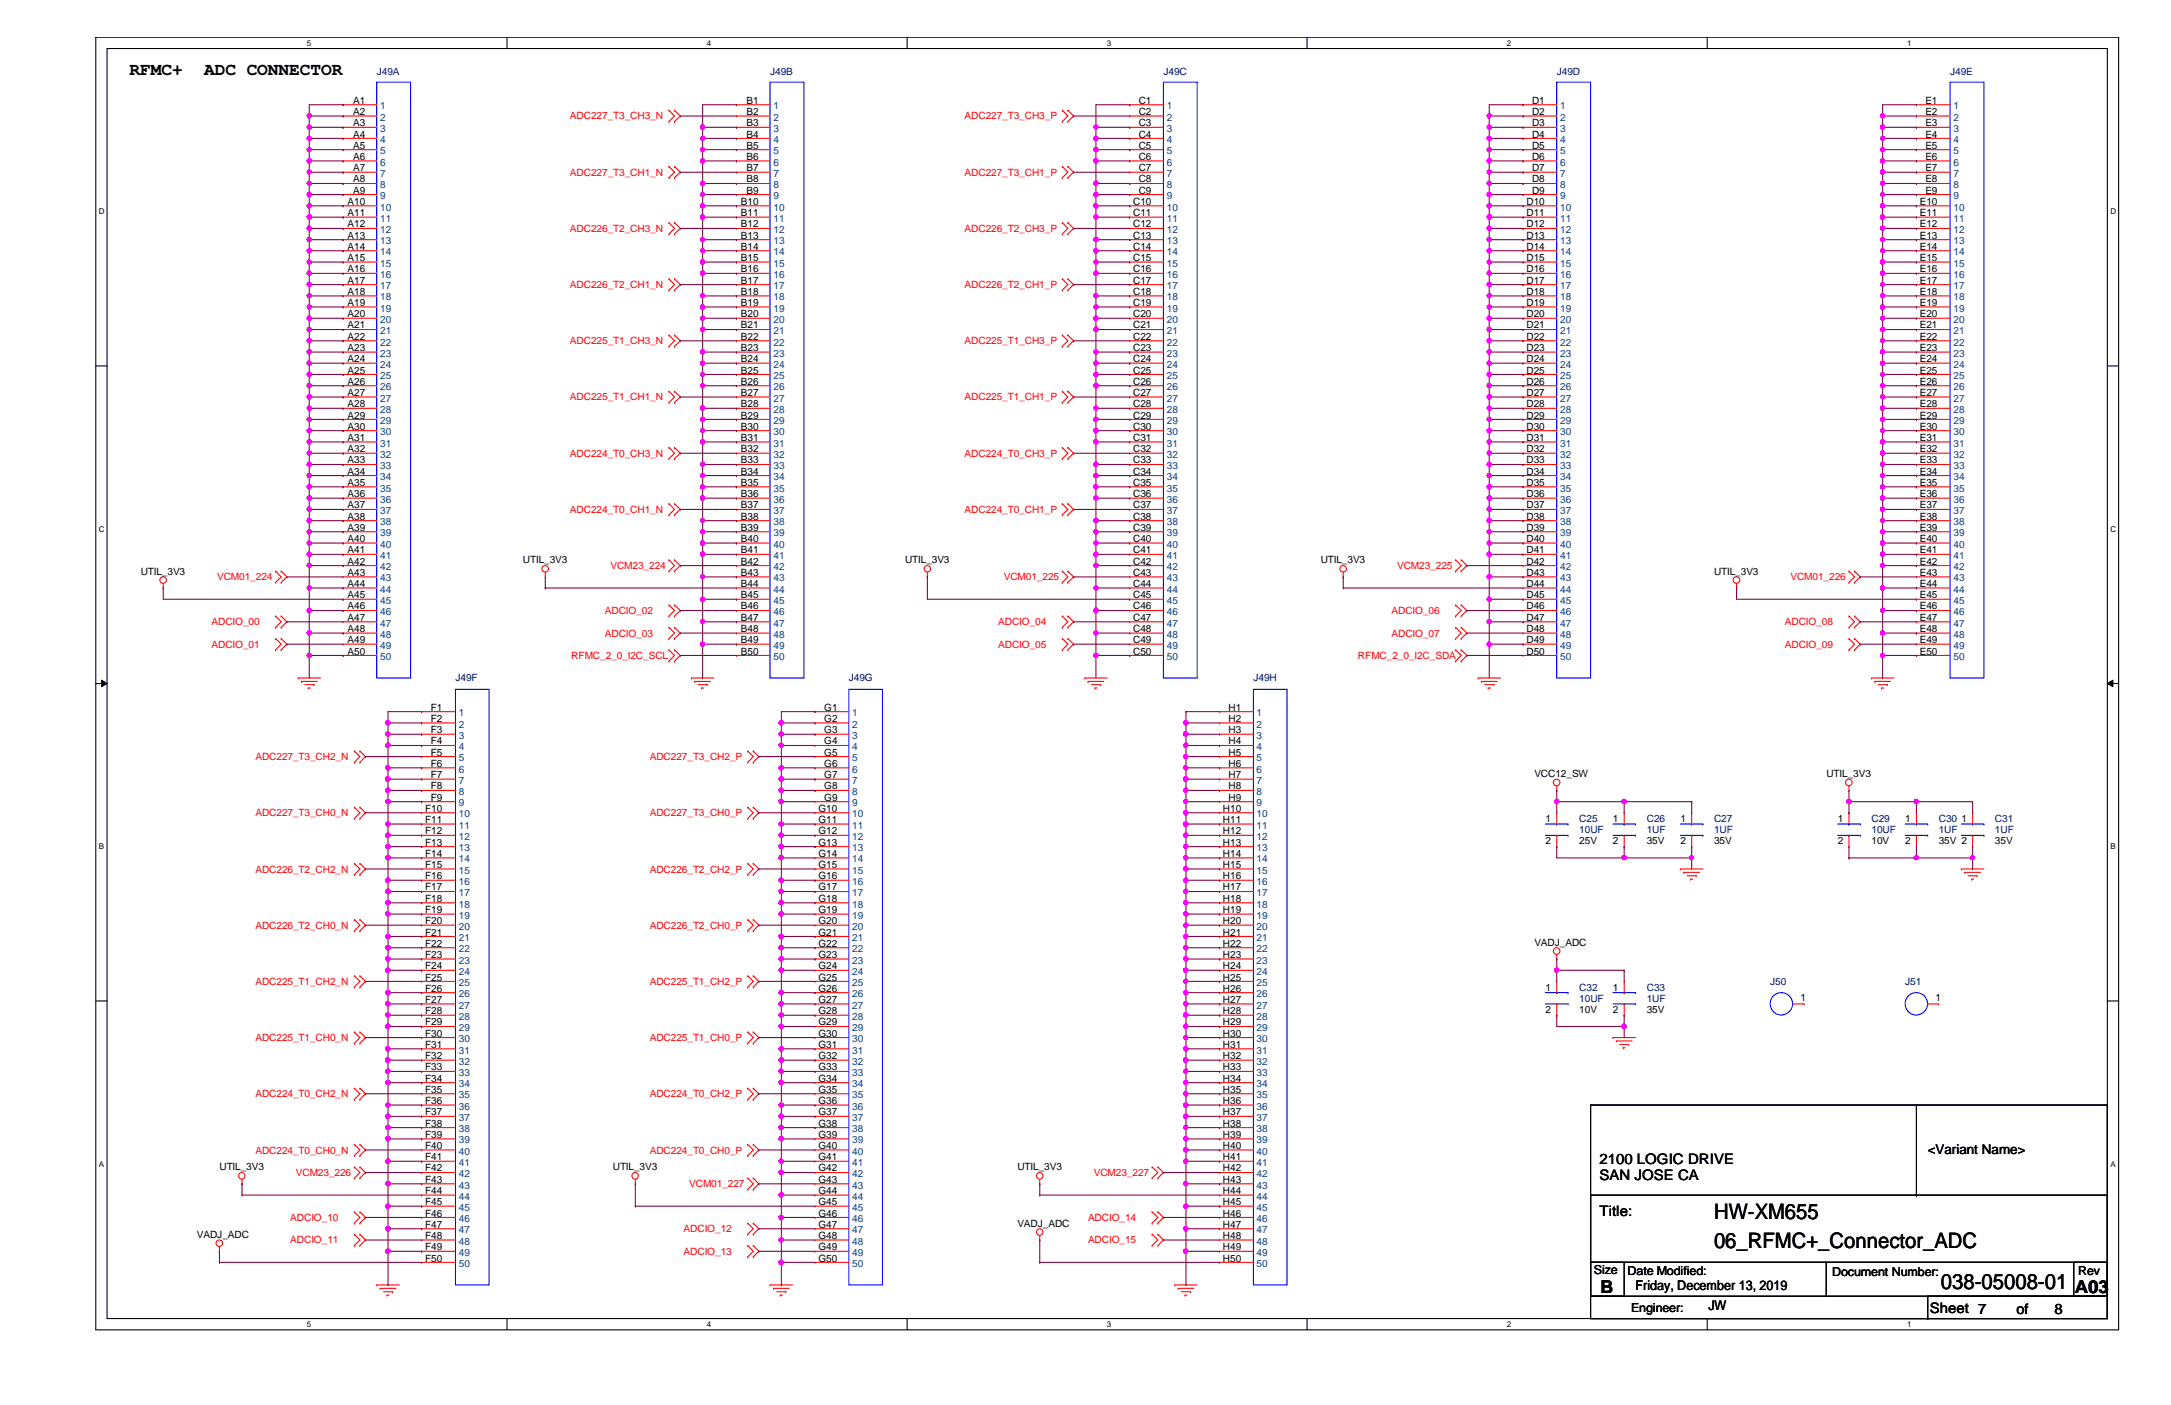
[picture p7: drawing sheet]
<svg xmlns="http://www.w3.org/2000/svg" width="432mm" height="279mm" viewBox="0 0 432 279" stroke-linecap="round" stroke-linejoin="round" font-family="sans-serif">
<defs><g id="words">
<g font-size="4.2">
<text x="340.9" y="242.4">HW-XM655</text>
<text x="340.9" y="248.2">06_RFMC+_Connector_ADC</text>
<text x="386" y="256.4">038-05008-01</text>
</g>
<g font-size="3.6">
<text x="25.8" y="14.8">RFMC+</text>
<text x="40.6" y="14.8">ADC CONNECTOR</text>
<text x="318.3" y="257">B</text>
<text x="412.7" y="257">A03</text>
</g>
<g font-size="2.9">
<text x="318.1" y="231.5">2100 LOGIC DRIVE</text>
<text x="318.1" y="234.7">SAN JOSE CA</text>
<text x="318.1" y="241.8">Title:</text>
<text x="383.8" y="261">Sheet 7</text>
<text x="401.1" y="261.2">of</text>
<text x="408.6" y="261.2">8</text>
</g>
<g font-size="2.7">
<text x="383.4" y="229.5">&lt;Variant Name&gt;</text>
<text x="325.3" y="256.6">Friday, December 13, 2019</text>
<text x="339.8" y="260.6">JW</text>
</g>
<g font-size="2.5">
<text x="317" y="253.3">Size</text>
<text x="323.7" y="253.5">Date Modified:</text>
<text x="364.4" y="253.7">Document Number:</text>
<text x="413.3" y="253.5">Rev</text>
<text x="324.4" y="260.9">Engineer:</text>
</g>
<g font-size="2" fill="#000080">
<text x="74.9" y="14.8">J49A</text>
<text x="153.2" y="14.8">J49B</text>
<text x="231.4" y="14.8">J49C</text>
<text x="309.6" y="14.8">J49D</text>
<text x="387.9" y="14.8">J49E</text>
<text x="90.6" y="135.5">J49F</text>
<text x="168.8" y="135.5">J49G</text>
<text x="249.3" y="135.5">J49H</text>
<text x="314.1" y="163.4">C25</text>
<text x="314.1" y="165.7">10UF</text>
<text x="327.5" y="163.4">C26</text>
<text x="327.5" y="165.7">1UF</text>
<text x="340.9" y="163.4">C27</text>
<text x="340.9" y="165.7">1UF</text>
<text x="372.2" y="163.4">C29</text>
<text x="372.2" y="165.7">10UF</text>
<text x="385.6" y="163.4">C30</text>
<text x="385.6" y="165.7">1UF</text>
<text x="396.8" y="163.4">C31</text>
<text x="396.8" y="165.7">1UF</text>
<text x="314.1" y="197">C32</text>
<text x="327.5" y="197">C33</text>
<text x="352.1" y="195.9">J50</text>
<text x="378.9" y="195.9">J51</text>
<text x="314.1" y="199.2">10UF</text>
<text x="327.5" y="199.2">1UF</text>
</g>
<g font-size="2">
<text x="70.2" y="20.6">A1</text>
<text x="70.2" y="22.9">A2</text>
<text x="148.5" y="20.6">B1</text>
<text x="148.5" y="22.9">B2</text>
<text x="226.5" y="20.6">C1</text>
<text x="226.5" y="22.9">C2</text>
<text x="304.7" y="20.6">D1</text>
<text x="304.7" y="22.9">D2</text>
<text x="382.9" y="20.6">E1</text>
<text x="382.9" y="22.9">E2</text>
<text x="70.2" y="25.1">A3</text>
<text x="70.2" y="27.3">A4</text>
<text x="70.2" y="29.6">A5</text>
<text x="148.5" y="25.1">B3</text>
<text x="148.5" y="27.3">B4</text>
<text x="148.5" y="29.6">B5</text>
<text x="226.5" y="25.1">C3</text>
<text x="226.5" y="27.3">C4</text>
<text x="226.5" y="29.6">C5</text>
<text x="304.7" y="25.1">D3</text>
<text x="304.7" y="27.3">D4</text>
<text x="304.7" y="29.6">D5</text>
<text x="382.9" y="25.1">E3</text>
<text x="382.9" y="27.3">E4</text>
<text x="382.9" y="29.6">E5</text>
<text x="70.2" y="31.8">A6</text>
<text x="70.2" y="34">A7</text>
<text x="148.5" y="31.8">B6</text>
<text x="148.5" y="34">B7</text>
<text x="226.5" y="31.8">C6</text>
<text x="226.5" y="34">C7</text>
<text x="304.7" y="31.8">D6</text>
<text x="304.7" y="34">D7</text>
<text x="382.9" y="31.8">E6</text>
<text x="382.9" y="34">E7</text>
<text x="69.1" y="40.8">A10</text>
<text x="70.2" y="36.3">A8</text>
<text x="70.2" y="38.5">A9</text>
<text x="147.4" y="40.8">B10</text>
<text x="148.5" y="36.3">B8</text>
<text x="148.5" y="38.5">B9</text>
<text x="225.4" y="40.8">C10</text>
<text x="226.5" y="36.3">C8</text>
<text x="226.5" y="38.5">C9</text>
<text x="303.6" y="40.8">D10</text>
<text x="304.7" y="36.3">D8</text>
<text x="304.7" y="38.5">D9</text>
<text x="381.8" y="40.8">E10</text>
<text x="382.9" y="36.3">E8</text>
<text x="382.9" y="38.5">E9</text>
<text x="69.1" y="43">A11</text>
<text x="69.1" y="45.2">A12</text>
<text x="69.1" y="47.5">A13</text>
<text x="147.4" y="43">B11</text>
<text x="147.4" y="45.2">B12</text>
<text x="147.4" y="47.5">B13</text>
<text x="225.4" y="43">C11</text>
<text x="225.4" y="45.2">C12</text>
<text x="225.4" y="47.5">C13</text>
<text x="303.6" y="43">D11</text>
<text x="303.6" y="45.2">D12</text>
<text x="303.6" y="47.5">D13</text>
<text x="381.8" y="43">E11</text>
<text x="381.8" y="45.2">E12</text>
<text x="381.8" y="47.5">E13</text>
<text x="69.1" y="49.7">A14</text>
<text x="69.1" y="51.9">A15</text>
<text x="147.4" y="49.7">B14</text>
<text x="147.4" y="51.9">B15</text>
<text x="225.4" y="49.7">C14</text>
<text x="225.4" y="51.9">C15</text>
<text x="303.6" y="49.7">D14</text>
<text x="303.6" y="51.9">D15</text>
<text x="381.8" y="49.7">E14</text>
<text x="381.8" y="51.9">E15</text>
<text x="69.1" y="54.1">A16</text>
<text x="69.1" y="56.4">A17</text>
<text x="69.1" y="58.6">A18</text>
<text x="147.4" y="54.1">B16</text>
<text x="147.4" y="56.4">B17</text>
<text x="147.4" y="58.6">B18</text>
<text x="225.4" y="54.1">C16</text>
<text x="225.4" y="56.4">C17</text>
<text x="225.4" y="58.6">C18</text>
<text x="303.6" y="54.1">D16</text>
<text x="303.6" y="56.4">D17</text>
<text x="303.6" y="58.6">D18</text>
<text x="381.8" y="54.1">E16</text>
<text x="381.8" y="56.4">E17</text>
<text x="381.8" y="58.6">E18</text>
<text x="69.1" y="60.9">A19</text>
<text x="69.1" y="63.1">A20</text>
<text x="69.1" y="65.3">A21</text>
<text x="147.4" y="60.9">B19</text>
<text x="147.4" y="63.1">B20</text>
<text x="147.4" y="65.3">B21</text>
<text x="225.4" y="60.9">C19</text>
<text x="225.4" y="63.1">C20</text>
<text x="225.4" y="65.3">C21</text>
<text x="303.6" y="60.9">D19</text>
<text x="303.6" y="63.1">D20</text>
<text x="303.6" y="65.3">D21</text>
<text x="381.8" y="60.9">E19</text>
<text x="381.8" y="63.1">E20</text>
<text x="381.8" y="65.3">E21</text>
<text x="69.1" y="67.6">A22</text>
<text x="69.1" y="69.8">A23</text>
<text x="147.4" y="67.6">B22</text>
<text x="147.4" y="69.8">B23</text>
<text x="225.4" y="67.6">C22</text>
<text x="225.4" y="69.8">C23</text>
<text x="303.6" y="67.6">D22</text>
<text x="303.6" y="69.8">D23</text>
<text x="381.8" y="67.6">E22</text>
<text x="381.8" y="69.8">E23</text>
<text x="69.1" y="72.1">A24</text>
<text x="69.1" y="74.3">A25</text>
<text x="69.1" y="76.5">A26</text>
<text x="147.4" y="72.1">B24</text>
<text x="147.4" y="74.3">B25</text>
<text x="147.4" y="76.5">B26</text>
<text x="225.4" y="72.1">C24</text>
<text x="225.4" y="74.3">C25</text>
<text x="225.4" y="76.5">C26</text>
<text x="303.6" y="72.1">D24</text>
<text x="303.6" y="74.3">D25</text>
<text x="303.6" y="76.5">D26</text>
<text x="381.8" y="72.1">E24</text>
<text x="381.8" y="74.3">E25</text>
<text x="381.8" y="76.5">E26</text>
<text x="69.1" y="78.7">A27</text>
<text x="69.1" y="81">A28</text>
<text x="69.1" y="83.2">A29</text>
<text x="147.4" y="78.7">B27</text>
<text x="147.4" y="81">B28</text>
<text x="147.4" y="83.2">B29</text>
<text x="225.4" y="78.7">C27</text>
<text x="225.4" y="81">C28</text>
<text x="225.4" y="83.2">C29</text>
<text x="303.6" y="78.7">D27</text>
<text x="303.6" y="81">D28</text>
<text x="303.6" y="83.2">D29</text>
<text x="381.8" y="78.7">E27</text>
<text x="381.8" y="81">E28</text>
<text x="381.8" y="83.2">E29</text>
<text x="69.1" y="85.5">A30</text>
<text x="69.1" y="87.7">A31</text>
<text x="69.1" y="89.9">A32</text>
<text x="147.4" y="85.5">B30</text>
<text x="147.4" y="87.7">B31</text>
<text x="147.4" y="89.9">B32</text>
<text x="225.4" y="85.5">C30</text>
<text x="225.4" y="87.7">C31</text>
<text x="225.4" y="89.9">C32</text>
<text x="303.6" y="85.5">D30</text>
<text x="303.6" y="87.7">D31</text>
<text x="303.6" y="89.9">D32</text>
<text x="381.8" y="85.5">E30</text>
<text x="381.8" y="87.7">E31</text>
<text x="381.8" y="89.9">E32</text>
<text x="69.1" y="92.2">A33</text>
<text x="69.1" y="94.4">A34</text>
<text x="147.4" y="92.2">B33</text>
<text x="147.4" y="94.4">B34</text>
<text x="225.4" y="92.2">C33</text>
<text x="225.4" y="94.4">C34</text>
<text x="303.6" y="92.2">D33</text>
<text x="303.6" y="94.4">D34</text>
<text x="381.8" y="92.2">E33</text>
<text x="381.8" y="94.4">E34</text>
<text x="69.1" y="96.6">A35</text>
<text x="69.1" y="98.8">A36</text>
<text x="69.1" y="101.1">A37</text>
<text x="147.4" y="96.6">B35</text>
<text x="147.4" y="98.8">B36</text>
<text x="147.4" y="101.1">B37</text>
<text x="225.4" y="96.6">C35</text>
<text x="225.4" y="98.8">C36</text>
<text x="225.4" y="101.1">C37</text>
<text x="303.6" y="96.6">D35</text>
<text x="303.6" y="98.8">D36</text>
<text x="303.6" y="101.1">D37</text>
<text x="381.8" y="96.6">E35</text>
<text x="381.8" y="98.8">E36</text>
<text x="381.8" y="101.1">E37</text>
<text x="69.1" y="103.3">A38</text>
<text x="69.1" y="105.6">A39</text>
<text x="69.1" y="107.8">A40</text>
<text x="147.4" y="103.3">B38</text>
<text x="147.4" y="105.6">B39</text>
<text x="147.4" y="107.8">B40</text>
<text x="225.4" y="103.3">C38</text>
<text x="225.4" y="105.6">C39</text>
<text x="225.4" y="107.8">C40</text>
<text x="303.6" y="103.3">D38</text>
<text x="303.6" y="105.6">D39</text>
<text x="303.6" y="107.8">D40</text>
<text x="381.8" y="103.3">E38</text>
<text x="381.8" y="105.6">E39</text>
<text x="381.8" y="107.8">E40</text>
<text x="69.1" y="110">A41</text>
<text x="69.1" y="112.3">A42</text>
<text x="104" y="112.1">UTIL_3V3</text>
<text x="147.4" y="110">B41</text>
<text x="147.4" y="112.3">B42</text>
<text x="180" y="112.1">UTIL_3V3</text>
<text x="225.4" y="110">C41</text>
<text x="225.4" y="112.3">C42</text>
<text x="262.7" y="112.1">UTIL_3V3</text>
<text x="303.6" y="110">D41</text>
<text x="303.6" y="112.3">D42</text>
<text x="381.8" y="110">E41</text>
<text x="381.8" y="112.3">E42</text>
<text x="28" y="114.3">UTIL_3V3</text>
<text x="69.1" y="114.5">A43</text>
<text x="69.1" y="116.8">A44</text>
<text x="69.1" y="119">A45</text>
<text x="147.4" y="114.5">B43</text>
<text x="147.4" y="116.8">B44</text>
<text x="147.4" y="119">B45</text>
<text x="225.4" y="114.5">C43</text>
<text x="225.4" y="116.8">C44</text>
<text x="225.4" y="119">C45</text>
<text x="303.6" y="114.5">D43</text>
<text x="303.6" y="116.8">D44</text>
<text x="303.6" y="119">D45</text>
<text x="340.9" y="114.3">UTIL_3V3</text>
<text x="381.8" y="114.5">E43</text>
<text x="381.8" y="116.8">E44</text>
<text x="381.8" y="119">E45</text>
<text x="69.1" y="121.2">A46</text>
<text x="69.1" y="123.4">A47</text>
<text x="69.1" y="125.7">A48</text>
<text x="147.4" y="121.2">B46</text>
<text x="147.4" y="123.4">B47</text>
<text x="147.4" y="125.7">B48</text>
<text x="225.4" y="121.2">C46</text>
<text x="225.4" y="123.4">C47</text>
<text x="225.4" y="125.7">C48</text>
<text x="303.6" y="121.2">D46</text>
<text x="303.6" y="123.4">D47</text>
<text x="303.6" y="125.7">D48</text>
<text x="381.8" y="121.2">E46</text>
<text x="381.8" y="123.4">E47</text>
<text x="381.8" y="125.7">E48</text>
<text x="69.1" y="127.9">A49</text>
<text x="69.1" y="130.2">A50</text>
<text x="147.4" y="127.9">B49</text>
<text x="147.4" y="130.2">B50</text>
<text x="225.4" y="127.9">C49</text>
<text x="225.4" y="130.2">C50</text>
<text x="303.6" y="127.9">D49</text>
<text x="303.6" y="130.2">D50</text>
<text x="381.8" y="127.9">E49</text>
<text x="381.8" y="130.2">E50</text>
<text x="85.7" y="141.4">F1</text>
<text x="85.7" y="143.6">F2</text>
<text x="163.9" y="141.4">G1</text>
<text x="163.9" y="143.6">G2</text>
<text x="244.3" y="141.4">H1</text>
<text x="244.3" y="143.6">H2</text>
<text x="85.7" y="145.8">F3</text>
<text x="85.7" y="148">F4</text>
<text x="163.9" y="145.8">G3</text>
<text x="163.9" y="148">G4</text>
<text x="244.3" y="145.8">H3</text>
<text x="244.3" y="148">H4</text>
<text x="85.7" y="150.3">F5</text>
<text x="85.7" y="152.5">F6</text>
<text x="85.7" y="154.7">F7</text>
<text x="163.9" y="150.3">G5</text>
<text x="163.9" y="152.5">G6</text>
<text x="163.9" y="154.7">G7</text>
<text x="244.3" y="150.3">H5</text>
<text x="244.3" y="152.5">H6</text>
<text x="244.3" y="154.7">H7</text>
<text x="305.2" y="154.5">VCC12_SW</text>
<text x="363.3" y="154.5">UTIL_3V3</text>
<text x="84.5" y="161.5">F10</text>
<text x="85.7" y="157">F8</text>
<text x="85.7" y="159.2">F9</text>
<text x="162.8" y="161.5">G10</text>
<text x="163.9" y="157">G8</text>
<text x="163.9" y="159.2">G9</text>
<text x="243.2" y="161.5">H10</text>
<text x="244.3" y="157">H8</text>
<text x="244.3" y="159.2">H9</text>
<text x="84.5" y="163.7">F11</text>
<text x="84.5" y="165.9">F12</text>
<text x="162.8" y="163.7">G11</text>
<text x="162.8" y="165.9">G12</text>
<text x="243.2" y="163.7">H11</text>
<text x="243.2" y="165.9">H12</text>
<text x="307.4" y="163.4">1</text>
<text x="307.4" y="167.9">2</text>
<text x="314.1" y="167.9">25V</text>
<text x="320.8" y="163.4">1</text>
<text x="320.8" y="167.9">2</text>
<text x="327.5" y="167.9">35V</text>
<text x="334.2" y="163.4">1</text>
<text x="334.2" y="167.9">2</text>
<text x="340.9" y="167.9">35V</text>
<text x="365.5" y="163.4">1</text>
<text x="365.5" y="167.9">2</text>
<text x="372.2" y="167.9">10V</text>
<text x="378.9" y="163.4">1</text>
<text x="378.9" y="167.9">2</text>
<text x="385.6" y="167.9">35V 2</text>
<text x="390.1" y="163.4">1</text>
<text x="396.8" y="167.9">35V</text>
<text x="84.5" y="168.1">F13</text>
<text x="84.5" y="170.4">F14</text>
<text x="84.5" y="172.6">F15</text>
<text x="162.8" y="168.1">G13</text>
<text x="162.8" y="170.4">G14</text>
<text x="162.8" y="172.6">G15</text>
<text x="243.2" y="168.1">H13</text>
<text x="243.2" y="170.4">H14</text>
<text x="243.2" y="172.6">H15</text>
<text x="84.5" y="174.9">F16</text>
<text x="84.5" y="177.1">F17</text>
<text x="84.5" y="179.3">F18</text>
<text x="162.8" y="174.9">G16</text>
<text x="162.8" y="177.1">G17</text>
<text x="162.8" y="179.3">G18</text>
<text x="243.2" y="174.9">H16</text>
<text x="243.2" y="177.1">H17</text>
<text x="243.2" y="179.3">H18</text>
<text x="84.5" y="181.6">F19</text>
<text x="84.5" y="183.8">F20</text>
<text x="162.8" y="181.6">G19</text>
<text x="162.8" y="183.8">G20</text>
<text x="243.2" y="181.6">H19</text>
<text x="243.2" y="183.8">H20</text>
<text x="84.5" y="186.1">F21</text>
<text x="84.5" y="188.3">F22</text>
<text x="84.5" y="190.5">F23</text>
<text x="162.8" y="186.1">G21</text>
<text x="162.8" y="188.3">G22</text>
<text x="162.8" y="190.5">G23</text>
<text x="243.2" y="186.1">H21</text>
<text x="243.2" y="188.3">H22</text>
<text x="243.2" y="190.5">H23</text>
<text x="305.2" y="188">VADJ_ADC</text>
<text x="84.5" y="192.7">F24</text>
<text x="84.5" y="195">F25</text>
<text x="84.5" y="197.2">F26</text>
<text x="162.8" y="192.7">G24</text>
<text x="162.8" y="195">G25</text>
<text x="162.8" y="197.2">G26</text>
<text x="243.2" y="192.7">H24</text>
<text x="243.2" y="195">H25</text>
<text x="243.2" y="197.2">H26</text>
<text x="307.4" y="197">1</text>
<text x="320.8" y="197">1</text>
<text x="84.5" y="199.4">F27</text>
<text x="84.5" y="201.7">F28</text>
<text x="84.5" y="203.9">F29</text>
<text x="162.8" y="199.4">G27</text>
<text x="162.8" y="201.7">G28</text>
<text x="162.8" y="203.9">G29</text>
<text x="243.2" y="199.4">H27</text>
<text x="243.2" y="201.7">H28</text>
<text x="243.2" y="203.9">H29</text>
<text x="307.4" y="201.5">2</text>
<text x="314.1" y="201.5">10V</text>
<text x="320.8" y="201.5">2</text>
<text x="327.5" y="201.5">35V</text>
<text x="358.1" y="199.1">1</text>
<text x="385" y="199.1">1</text>
<text x="84.5" y="206.2">F30</text>
<text x="84.5" y="208.4">F31</text>
<text x="162.8" y="206.2">G30</text>
<text x="162.8" y="208.4">G31</text>
<text x="243.2" y="206.2">H30</text>
<text x="243.2" y="208.4">H31</text>
<text x="84.5" y="210.6">F32</text>
<text x="84.5" y="212.9">F33</text>
<text x="84.5" y="215.1">F34</text>
<text x="162.8" y="210.6">G32</text>
<text x="162.8" y="212.9">G33</text>
<text x="162.8" y="215.1">G34</text>
<text x="243.2" y="210.6">H32</text>
<text x="243.2" y="212.9">H33</text>
<text x="243.2" y="215.1">H34</text>
<text x="84.5" y="217.3">F35</text>
<text x="84.5" y="219.6">F36</text>
<text x="84.5" y="221.8">F37</text>
<text x="162.8" y="217.3">G35</text>
<text x="162.8" y="219.6">G36</text>
<text x="162.8" y="221.8">G37</text>
<text x="243.2" y="217.3">H35</text>
<text x="243.2" y="219.6">H36</text>
<text x="243.2" y="221.8">H37</text>
<text x="84.5" y="224">F38</text>
<text x="84.5" y="226.3">F39</text>
<text x="162.8" y="224">G38</text>
<text x="162.8" y="226.3">G39</text>
<text x="243.2" y="224">H38</text>
<text x="243.2" y="226.3">H39</text>
<text x="43.6" y="232.7">UTIL_3V3</text>
<text x="84.5" y="228.5">F40</text>
<text x="84.5" y="230.8">F41</text>
<text x="84.5" y="233">F42</text>
<text x="121.9" y="232.7">UTIL_3V3</text>
<text x="162.8" y="228.5">G40</text>
<text x="162.8" y="230.8">G41</text>
<text x="162.8" y="233">G42</text>
<text x="202.4" y="232.7">UTIL_3V3</text>
<text x="243.2" y="228.5">H40</text>
<text x="243.2" y="230.8">H41</text>
<text x="243.2" y="233">H42</text>
<text x="84.5" y="235.2">F43</text>
<text x="84.5" y="237.4">F44</text>
<text x="84.5" y="239.7">F45</text>
<text x="162.8" y="235.2">G43</text>
<text x="162.8" y="237.4">G44</text>
<text x="162.8" y="239.7">G45</text>
<text x="243.2" y="235.2">H43</text>
<text x="243.2" y="237.4">H44</text>
<text x="243.2" y="239.7">H45</text>
<text x="84.5" y="241.9">F46</text>
<text x="84.5" y="244.1">F47</text>
<text x="162.8" y="241.9">G46</text>
<text x="162.8" y="244.1">G47</text>
<text x="202.4" y="243.9">VADJ_ADC</text>
<text x="243.2" y="241.9">H46</text>
<text x="243.2" y="244.1">H47</text>
<text x="39.2" y="246.2">VADJ_ADC</text>
<text x="84.5" y="246.4">F48</text>
<text x="84.5" y="248.6">F49</text>
<text x="84.5" y="250.9">F50</text>
<text x="162.8" y="246.4">G48</text>
<text x="162.8" y="248.6">G49</text>
<text x="162.8" y="250.9">G50</text>
<text x="243.2" y="246.4">H48</text>
<text x="243.2" y="248.6">H49</text>
<text x="243.2" y="250.9">H50</text>
</g>
<g font-size="2" fill="#004080">
<text x="75.6" y="21.8">1</text>
<text x="153.8" y="21.8">1</text>
<text x="232.1" y="21.8">1</text>
<text x="310.3" y="21.8">1</text>
<text x="388.5" y="21.8">1</text>
<text x="75.6" y="24">2</text>
<text x="75.6" y="26.2">3</text>
<text x="75.6" y="28.4">4</text>
<text x="153.8" y="24">2</text>
<text x="153.8" y="26.2">3</text>
<text x="153.8" y="28.4">4</text>
<text x="232.1" y="24">2</text>
<text x="232.1" y="26.2">3</text>
<text x="232.1" y="28.4">4</text>
<text x="310.3" y="24">2</text>
<text x="310.3" y="26.2">3</text>
<text x="310.3" y="28.4">4</text>
<text x="388.5" y="24">2</text>
<text x="388.5" y="26.2">3</text>
<text x="388.5" y="28.4">4</text>
<text x="75.6" y="30.7">5</text>
<text x="75.6" y="32.9">6</text>
<text x="75.6" y="35.2">7</text>
<text x="153.8" y="30.7">5</text>
<text x="153.8" y="32.9">6</text>
<text x="153.8" y="35.2">7</text>
<text x="232.1" y="30.7">5</text>
<text x="232.1" y="32.9">6</text>
<text x="232.1" y="35.2">7</text>
<text x="310.3" y="30.7">5</text>
<text x="310.3" y="32.9">6</text>
<text x="310.3" y="35.2">7</text>
<text x="388.5" y="30.7">5</text>
<text x="388.5" y="32.9">6</text>
<text x="388.5" y="35.2">7</text>
<text x="75.6" y="37.4">8</text>
<text x="75.6" y="39.6">9</text>
<text x="75.6" y="41.9">10</text>
<text x="153.8" y="37.4">8</text>
<text x="153.8" y="39.6">9</text>
<text x="153.8" y="41.9">10</text>
<text x="232.1" y="37.4">8</text>
<text x="232.1" y="39.6">9</text>
<text x="232.1" y="41.9">10</text>
<text x="310.3" y="37.4">8</text>
<text x="310.3" y="39.6">9</text>
<text x="310.3" y="41.9">10</text>
<text x="388.5" y="37.4">8</text>
<text x="388.5" y="39.6">9</text>
<text x="388.5" y="41.9">10</text>
<text x="75.6" y="44.1">11</text>
<text x="75.6" y="46.4">12</text>
<text x="153.8" y="44.1">11</text>
<text x="153.8" y="46.4">12</text>
<text x="232.1" y="44.1">11</text>
<text x="232.1" y="46.4">12</text>
<text x="310.3" y="44.1">11</text>
<text x="310.3" y="46.4">12</text>
<text x="388.5" y="44.1">11</text>
<text x="388.5" y="46.4">12</text>
<text x="75.6" y="48.6">13</text>
<text x="75.6" y="50.8">14</text>
<text x="75.6" y="53">15</text>
<text x="153.8" y="48.6">13</text>
<text x="153.8" y="50.8">14</text>
<text x="153.8" y="53">15</text>
<text x="232.1" y="48.6">13</text>
<text x="232.1" y="50.8">14</text>
<text x="232.1" y="53">15</text>
<text x="310.3" y="48.6">13</text>
<text x="310.3" y="50.8">14</text>
<text x="310.3" y="53">15</text>
<text x="388.5" y="48.6">13</text>
<text x="388.5" y="50.8">14</text>
<text x="388.5" y="53">15</text>
<text x="75.6" y="55.3">16</text>
<text x="75.6" y="57.5">17</text>
<text x="75.6" y="59.7">18</text>
<text x="153.8" y="55.3">16</text>
<text x="153.8" y="57.5">17</text>
<text x="153.8" y="59.7">18</text>
<text x="232.1" y="55.3">16</text>
<text x="232.1" y="57.5">17</text>
<text x="232.1" y="59.7">18</text>
<text x="310.3" y="55.3">16</text>
<text x="310.3" y="57.5">17</text>
<text x="310.3" y="59.7">18</text>
<text x="388.5" y="55.3">16</text>
<text x="388.5" y="57.5">17</text>
<text x="388.5" y="59.7">18</text>
<text x="75.6" y="62">19</text>
<text x="75.6" y="64.2">20</text>
<text x="153.8" y="62">19</text>
<text x="153.8" y="64.2">20</text>
<text x="232.1" y="62">19</text>
<text x="232.1" y="64.2">20</text>
<text x="310.3" y="62">19</text>
<text x="310.3" y="64.2">20</text>
<text x="388.5" y="62">19</text>
<text x="388.5" y="64.2">20</text>
<text x="75.6" y="66.5">21</text>
<text x="75.6" y="68.7">22</text>
<text x="75.6" y="70.9">23</text>
<text x="153.8" y="66.5">21</text>
<text x="153.8" y="68.7">22</text>
<text x="153.8" y="70.9">23</text>
<text x="232.1" y="66.5">21</text>
<text x="232.1" y="68.7">22</text>
<text x="232.1" y="70.9">23</text>
<text x="310.3" y="66.5">21</text>
<text x="310.3" y="68.7">22</text>
<text x="310.3" y="70.9">23</text>
<text x="388.5" y="66.5">21</text>
<text x="388.5" y="68.7">22</text>
<text x="388.5" y="70.9">23</text>
<text x="75.6" y="73.2">24</text>
<text x="75.6" y="75.4">25</text>
<text x="75.6" y="77.6">26</text>
<text x="153.8" y="73.2">24</text>
<text x="153.8" y="75.4">25</text>
<text x="153.8" y="77.6">26</text>
<text x="232.1" y="73.2">24</text>
<text x="232.1" y="75.4">25</text>
<text x="232.1" y="77.6">26</text>
<text x="310.3" y="73.2">24</text>
<text x="310.3" y="75.4">25</text>
<text x="310.3" y="77.6">26</text>
<text x="388.5" y="73.2">24</text>
<text x="388.5" y="75.4">25</text>
<text x="388.5" y="77.6">26</text>
<text x="75.6" y="79.9">27</text>
<text x="75.6" y="82.1">28</text>
<text x="153.8" y="79.9">27</text>
<text x="153.8" y="82.1">28</text>
<text x="232.1" y="79.9">27</text>
<text x="232.1" y="82.1">28</text>
<text x="310.3" y="79.9">27</text>
<text x="310.3" y="82.1">28</text>
<text x="388.5" y="79.9">27</text>
<text x="388.5" y="82.1">28</text>
<text x="75.6" y="84.3">29</text>
<text x="75.6" y="86.6">30</text>
<text x="75.6" y="88.8">31</text>
<text x="153.8" y="84.3">29</text>
<text x="153.8" y="86.6">30</text>
<text x="153.8" y="88.8">31</text>
<text x="232.1" y="84.3">29</text>
<text x="232.1" y="86.6">30</text>
<text x="232.1" y="88.8">31</text>
<text x="310.3" y="84.3">29</text>
<text x="310.3" y="86.6">30</text>
<text x="310.3" y="88.8">31</text>
<text x="388.5" y="84.3">29</text>
<text x="388.5" y="86.6">30</text>
<text x="388.5" y="88.8">31</text>
<text x="75.6" y="91.1">32</text>
<text x="75.6" y="93.3">33</text>
<text x="75.6" y="95.5">34</text>
<text x="153.8" y="91.1">32</text>
<text x="153.8" y="93.3">33</text>
<text x="153.8" y="95.5">34</text>
<text x="232.1" y="91.1">32</text>
<text x="232.1" y="93.3">33</text>
<text x="232.1" y="95.5">34</text>
<text x="310.3" y="91.1">32</text>
<text x="310.3" y="93.3">33</text>
<text x="310.3" y="95.5">34</text>
<text x="388.5" y="91.1">32</text>
<text x="388.5" y="93.3">33</text>
<text x="388.5" y="95.5">34</text>
<text x="75.6" y="97.7">35</text>
<text x="75.6" y="100">36</text>
<text x="153.8" y="97.7">35</text>
<text x="153.8" y="100">36</text>
<text x="232.1" y="97.7">35</text>
<text x="232.1" y="100">36</text>
<text x="310.3" y="97.7">35</text>
<text x="310.3" y="100">36</text>
<text x="388.5" y="97.7">35</text>
<text x="388.5" y="100">36</text>
<text x="75.6" y="102.2">37</text>
<text x="75.6" y="104.4">38</text>
<text x="75.6" y="106.7">39</text>
<text x="153.8" y="102.2">37</text>
<text x="153.8" y="104.4">38</text>
<text x="153.8" y="106.7">39</text>
<text x="232.1" y="102.2">37</text>
<text x="232.1" y="104.4">38</text>
<text x="232.1" y="106.7">39</text>
<text x="310.3" y="102.2">37</text>
<text x="310.3" y="104.4">38</text>
<text x="310.3" y="106.7">39</text>
<text x="388.5" y="102.2">37</text>
<text x="388.5" y="104.4">38</text>
<text x="388.5" y="106.7">39</text>
<text x="75.6" y="108.9">40</text>
<text x="75.6" y="111.2">41</text>
<text x="75.6" y="113.4">42</text>
<text x="153.8" y="108.9">40</text>
<text x="153.8" y="111.2">41</text>
<text x="153.8" y="113.4">42</text>
<text x="232.1" y="108.9">40</text>
<text x="232.1" y="111.2">41</text>
<text x="232.1" y="113.4">42</text>
<text x="310.3" y="108.9">40</text>
<text x="310.3" y="111.2">41</text>
<text x="310.3" y="113.4">42</text>
<text x="388.5" y="108.9">40</text>
<text x="388.5" y="111.2">41</text>
<text x="388.5" y="113.4">42</text>
<text x="75.6" y="115.6">43</text>
<text x="75.6" y="117.9">44</text>
<text x="153.8" y="115.6">43</text>
<text x="153.8" y="117.9">44</text>
<text x="232.1" y="115.6">43</text>
<text x="232.1" y="117.9">44</text>
<text x="310.3" y="115.6">43</text>
<text x="310.3" y="117.9">44</text>
<text x="388.5" y="115.6">43</text>
<text x="388.5" y="117.9">44</text>
<text x="75.6" y="120.1">45</text>
<text x="75.6" y="122.3">46</text>
<text x="75.6" y="124.6">47</text>
<text x="153.8" y="120.1">45</text>
<text x="153.8" y="122.3">46</text>
<text x="153.8" y="124.6">47</text>
<text x="232.1" y="120.1">45</text>
<text x="232.1" y="122.3">46</text>
<text x="232.1" y="124.6">47</text>
<text x="310.3" y="120.1">45</text>
<text x="310.3" y="122.3">46</text>
<text x="310.3" y="124.6">47</text>
<text x="388.5" y="120.1">45</text>
<text x="388.5" y="122.3">46</text>
<text x="388.5" y="124.6">47</text>
<text x="75.6" y="126.8">48</text>
<text x="75.6" y="129">49</text>
<text x="75.6" y="131.3">50</text>
<text x="153.8" y="126.8">48</text>
<text x="153.8" y="129">49</text>
<text x="153.8" y="131.3">50</text>
<text x="232.1" y="126.8">48</text>
<text x="232.1" y="129">49</text>
<text x="232.1" y="131.3">50</text>
<text x="310.3" y="126.8">48</text>
<text x="310.3" y="129">49</text>
<text x="310.3" y="131.3">50</text>
<text x="388.5" y="126.8">48</text>
<text x="388.5" y="129">49</text>
<text x="388.5" y="131.3">50</text>
<text x="91.3" y="142.5">1</text>
<text x="169.5" y="142.5">1</text>
<text x="249.9" y="142.5">1</text>
<text x="91.3" y="144.7">2</text>
<text x="91.3" y="146.9">3</text>
<text x="91.3" y="149.1">4</text>
<text x="169.5" y="144.7">2</text>
<text x="169.5" y="146.9">3</text>
<text x="169.5" y="149.1">4</text>
<text x="249.9" y="144.7">2</text>
<text x="249.9" y="146.9">3</text>
<text x="249.9" y="149.1">4</text>
<text x="91.3" y="151.4">5</text>
<text x="91.3" y="153.6">6</text>
<text x="91.3" y="155.9">7</text>
<text x="169.5" y="151.4">5</text>
<text x="169.5" y="153.6">6</text>
<text x="169.5" y="155.9">7</text>
<text x="249.9" y="151.4">5</text>
<text x="249.9" y="153.6">6</text>
<text x="249.9" y="155.9">7</text>
<text x="91.3" y="158.1">8</text>
<text x="91.3" y="160.3">9</text>
<text x="169.5" y="158.1">8</text>
<text x="169.5" y="160.3">9</text>
<text x="249.9" y="158.1">8</text>
<text x="249.9" y="160.3">9</text>
<text x="91.3" y="162.6">10</text>
<text x="91.3" y="164.8">11</text>
<text x="91.3" y="167">12</text>
<text x="169.5" y="162.6">10</text>
<text x="169.5" y="164.8">11</text>
<text x="169.5" y="167">12</text>
<text x="249.9" y="162.6">10</text>
<text x="249.9" y="164.8">11</text>
<text x="249.9" y="167">12</text>
<text x="91.3" y="169.3">13</text>
<text x="91.3" y="171.5">14</text>
<text x="91.3" y="173.7">15</text>
<text x="169.5" y="169.3">13</text>
<text x="169.5" y="171.5">14</text>
<text x="169.5" y="173.7">15</text>
<text x="249.9" y="169.3">13</text>
<text x="249.9" y="171.5">14</text>
<text x="249.9" y="173.7">15</text>
<text x="91.3" y="176">16</text>
<text x="91.3" y="178.2">17</text>
<text x="169.5" y="176">16</text>
<text x="169.5" y="178.2">17</text>
<text x="249.9" y="176">16</text>
<text x="249.9" y="178.2">17</text>
<text x="91.3" y="180.5">18</text>
<text x="91.3" y="182.7">19</text>
<text x="91.3" y="184.9">20</text>
<text x="169.5" y="180.5">18</text>
<text x="169.5" y="182.7">19</text>
<text x="169.5" y="184.9">20</text>
<text x="249.9" y="180.5">18</text>
<text x="249.9" y="182.7">19</text>
<text x="249.9" y="184.9">20</text>
<text x="91.3" y="187.2">21</text>
<text x="91.3" y="189.4">22</text>
<text x="91.3" y="191.6">23</text>
<text x="169.5" y="187.2">21</text>
<text x="169.5" y="189.4">22</text>
<text x="169.5" y="191.6">23</text>
<text x="249.9" y="187.2">21</text>
<text x="249.9" y="189.4">22</text>
<text x="249.9" y="191.6">23</text>
<text x="91.3" y="193.8">24</text>
<text x="91.3" y="196.1">25</text>
<text x="169.5" y="193.8">24</text>
<text x="169.5" y="196.1">25</text>
<text x="249.9" y="193.8">24</text>
<text x="249.9" y="196.1">25</text>
<text x="91.3" y="198.3">26</text>
<text x="91.3" y="200.6">27</text>
<text x="91.3" y="202.8">28</text>
<text x="169.5" y="198.3">26</text>
<text x="169.5" y="200.6">27</text>
<text x="169.5" y="202.8">28</text>
<text x="249.9" y="198.3">26</text>
<text x="249.9" y="200.6">27</text>
<text x="249.9" y="202.8">28</text>
<text x="91.3" y="205">29</text>
<text x="91.3" y="207.3">30</text>
<text x="91.3" y="209.5">31</text>
<text x="169.5" y="205">29</text>
<text x="169.5" y="207.3">30</text>
<text x="169.5" y="209.5">31</text>
<text x="249.9" y="205">29</text>
<text x="249.9" y="207.3">30</text>
<text x="249.9" y="209.5">31</text>
<text x="91.3" y="211.8">32</text>
<text x="91.3" y="214">33</text>
<text x="169.5" y="211.8">32</text>
<text x="169.5" y="214">33</text>
<text x="249.9" y="211.8">32</text>
<text x="249.9" y="214">33</text>
<text x="91.3" y="216.2">34</text>
<text x="91.3" y="218.4">35</text>
<text x="91.3" y="220.7">36</text>
<text x="169.5" y="216.2">34</text>
<text x="169.5" y="218.4">35</text>
<text x="169.5" y="220.7">36</text>
<text x="249.9" y="216.2">34</text>
<text x="249.9" y="218.4">35</text>
<text x="249.9" y="220.7">36</text>
<text x="91.3" y="222.9">37</text>
<text x="91.3" y="225.2">38</text>
<text x="91.3" y="227.4">39</text>
<text x="169.5" y="222.9">37</text>
<text x="169.5" y="225.2">38</text>
<text x="169.5" y="227.4">39</text>
<text x="249.9" y="222.9">37</text>
<text x="249.9" y="225.2">38</text>
<text x="249.9" y="227.4">39</text>
<text x="91.3" y="229.6">40</text>
<text x="91.3" y="231.9">41</text>
<text x="169.5" y="229.6">40</text>
<text x="169.5" y="231.9">41</text>
<text x="249.9" y="229.6">40</text>
<text x="249.9" y="231.9">41</text>
<text x="91.3" y="234.1">42</text>
<text x="91.3" y="236.3">43</text>
<text x="91.3" y="238.5">44</text>
<text x="169.5" y="234.1">42</text>
<text x="169.5" y="236.3">43</text>
<text x="169.5" y="238.5">44</text>
<text x="249.9" y="234.1">42</text>
<text x="249.9" y="236.3">43</text>
<text x="249.9" y="238.5">44</text>
<text x="91.3" y="240.8">45</text>
<text x="91.3" y="243">46</text>
<text x="91.3" y="245.3">47</text>
<text x="169.5" y="240.8">45</text>
<text x="169.5" y="243">46</text>
<text x="169.5" y="245.3">47</text>
<text x="249.9" y="240.8">45</text>
<text x="249.9" y="243">46</text>
<text x="249.9" y="245.3">47</text>
<text x="91.3" y="247.5">48</text>
<text x="91.3" y="249.7">49</text>
<text x="91.3" y="252">50</text>
<text x="169.5" y="247.5">48</text>
<text x="169.5" y="249.7">49</text>
<text x="169.5" y="252">50</text>
<text x="249.9" y="247.5">48</text>
<text x="249.9" y="249.7">49</text>
<text x="249.9" y="252">50</text>
</g>
<g font-size="2" fill="#f00">
<text x="113.4" y="23.7">ADC227_T3_CH3_N</text>
<text x="191.9" y="23.7">ADC227_T3_CH3_P</text>
<text x="113.4" y="34.9">ADC227_T3_CH1_N</text>
<text x="191.9" y="34.9">ADC227_T3_CH1_P</text>
<text x="113.4" y="46.1">ADC226_T2_CH3_N</text>
<text x="191.9" y="46.1">ADC226_T2_CH3_P</text>
<text x="113.4" y="57.3">ADC226_T2_CH1_N</text>
<text x="191.9" y="57.3">ADC226_T2_CH1_P</text>
<text x="113.4" y="68.5">ADC225_T1_CH3_N</text>
<text x="191.9" y="68.5">ADC225_T1_CH3_P</text>
<text x="113.4" y="79.6">ADC225_T1_CH1_N</text>
<text x="191.9" y="79.6">ADC225_T1_CH1_P</text>
<text x="113.4" y="90.8">ADC224_T0_CH3_N</text>
<text x="191.9" y="90.8">ADC224_T0_CH3_P</text>
<text x="113.4" y="102">ADC224_T0_CH1_N</text>
<text x="191.9" y="102">ADC224_T0_CH1_P</text>
<text x="121.4" y="113.2">VCM23_224</text>
<text x="277.9" y="113.2">VCM23_225</text>
<text x="43.2" y="115.4">VCM01_224</text>
<text x="199.6" y="115.4">VCM01_225</text>
<text x="356.1" y="115.4">VCM01_226</text>
<text x="42.1" y="124.3">ADCIO_00</text>
<text x="120.3" y="122.1">ADCIO_02</text>
<text x="198.5" y="124.3">ADCIO_04</text>
<text x="276.8" y="122.1">ADCIO_06</text>
<text x="355" y="124.3">ADCIO_08</text>
<text x="42.1" y="128.8">ADCIO_01</text>
<text x="113.6" y="131.1">RFMC_2_0_I2C_SCL</text>
<text x="120.3" y="126.6">ADCIO_03</text>
<text x="198.5" y="128.8">ADCIO_05</text>
<text x="270.1" y="131.1">RFMC_2_0_I2C_SDA</text>
<text x="276.8" y="126.6">ADCIO_07</text>
<text x="355" y="128.8">ADCIO_09</text>
<text x="50.8" y="151.2">ADC227_T3_CH2_N</text>
<text x="129.2" y="151.2">ADC227_T3_CH2_P</text>
<text x="50.8" y="162.3">ADC227_T3_CH0_N</text>
<text x="129.2" y="162.3">ADC227_T3_CH0_P</text>
<text x="50.8" y="173.5">ADC226_T2_CH2_N</text>
<text x="129.2" y="173.5">ADC226_T2_CH2_P</text>
<text x="50.8" y="184.7">ADC226_T2_CH0_N</text>
<text x="129.2" y="184.7">ADC226_T2_CH0_P</text>
<text x="50.8" y="195.9">ADC225_T1_CH2_N</text>
<text x="129.2" y="195.9">ADC225_T1_CH2_P</text>
<text x="50.8" y="207.1">ADC225_T1_CH0_N</text>
<text x="129.2" y="207.1">ADC225_T1_CH0_P</text>
<text x="50.8" y="218.2">ADC224_T0_CH2_N</text>
<text x="129.2" y="218.2">ADC224_T0_CH2_P</text>
<text x="50.8" y="229.4">ADC224_T0_CH0_N</text>
<text x="58.8" y="233.9">VCM23_226</text>
<text x="129.2" y="229.4">ADC224_T0_CH0_P</text>
<text x="217.6" y="233.9">VCM23_227</text>
<text x="137.1" y="236.1">VCM01_227</text>
<text x="57.7" y="242.8">ADCIO_10</text>
<text x="136" y="245.1">ADCIO_12</text>
<text x="216.4" y="242.8">ADCIO_14</text>
<text x="57.7" y="247.3">ADCIO_11</text>
<text x="136" y="249.5">ADCIO_13</text>
<text x="216.4" y="247.3">ADCIO_15</text>
</g>
<g font-size="1.6">
<text x="61" y="9.1">5</text>
<text x="140.6" y="9.1">4</text>
<text x="220.2" y="9.1">3</text>
<text x="299.7" y="9.1">2</text>
<text x="379.3" y="9.1">1</text>
<text x="19.6" y="42.6">D</text>
<text x="419.7" y="42.6">D</text>
<text x="19.6" y="105.7">C</text>
<text x="419.7" y="105.7">C</text>
<text x="19.6" y="168.9">B</text>
<text x="419.7" y="168.9">B</text>
<text x="19.6" y="232">A</text>
<text x="419.7" y="232">A</text>
<text x="61" y="263.9">5</text>
<text x="140.6" y="263.9">4</text>
<text x="220.2" y="263.9">3</text>
<text x="299.7" y="263.9">2</text>
<text x="379.3" y="263.9">1</text>
</g>
</g></defs>
<path d="M19.1 7.4h402.3v257.1h-402.3zM21.3 9.7h397.8v252.5h-397.8z" fill="none" stroke="#000" stroke-width=".21"/>
<g fill="#fff">
<path d="M61 7.7h.9v1.7h-.9z"/>
<path d="M61 262.5h.9v1.7h-.9z"/>
</g>
<path d="M100.8 7.4v2.3M100.8 262.2v2.3" fill="none" stroke="#000" stroke-width=".21"/>
<g fill="#fff">
<path d="M140.6 7.7h.9v1.7h-.9z"/>
<path d="M140.6 262.5h.9v1.7h-.9z"/>
</g>
<path d="M180.4 7.4v2.3M180.4 262.2v2.3" fill="none" stroke="#000" stroke-width=".21"/>
<g fill="#fff">
<path d="M220.2 7.7h.9v1.7h-.9z"/>
<path d="M220.2 262.5h.9v1.7h-.9z"/>
</g>
<path d="M260 7.4v2.3M260 262.2v2.3" fill="none" stroke="#000" stroke-width=".21"/>
<g fill="#fff">
<path d="M299.7 7.7h.9v1.7h-.9z"/>
<path d="M299.7 262.5h.9v1.7h-.9z"/>
</g>
<path d="M339.6 7.4v2.3M339.6 262.2v2.3" fill="none" stroke="#000" stroke-width=".21"/>
<g fill="#fff">
<path d="M379.3 7.7h.9v1.7h-.9z"/>
<path d="M379.3 262.5h.9v1.7h-.9z"/>
<path d="M19.6 41.2h1.2v1.8h-1.2z"/>
<path d="M419.7 41.2h1.2v1.8h-1.2z"/>
<path d="M19.6 104.3h1.2v1.8h-1.2z"/>
<path d="M419.7 104.3h1.2v1.8h-1.2z"/>
</g>
<path d="M19.1 72.8h2.2M419.1 72.8h2.3" fill="none" stroke="#000" stroke-width=".21"/>
<g fill="#fff">
<path d="M19.6 167.5h1.1v1.7h-1.1z"/>
<path d="M419.7 167.5h1.1v1.7h-1.1z"/>
</g>
<path d="M19.1 135.9h2.2M419.1 135.9h2.3" fill="none" stroke="#000" stroke-width=".21"/>
<path d="M20.2 135.3l1.1 .6-1.1 .7zM419.1 135.9l1.1-.6v1.3z" fill="#000"/>
<path d="M20.2 135.3l1.1 .6-1.1 .7zM419.1 135.9l1.1-.6v1.3z" fill="none" stroke="#000" stroke-width=".2"/>
<g fill="#fff">
<path d="M19.6 230.6h1.1v1.8h-1.1z"/>
<path d="M419.7 230.6h1.1v1.8h-1.1z"/>
</g>
<g fill="none" stroke="#000" stroke-width=".21">
<path d="M19.1 199.1h2.2M419.1 199.1h2.3M316.4 219.8h102.7v42.4h-102.7zM381.2 219.8v17.9M316.4 237.7h102.7v13.3h-102.7zM381.2 237.7h.1M316.4 251h46.9v6.8h-46.9zM316.4 251h6.6v6.8h-6.6zM363.3 251h55.8v6.8h-55.8zM383.4 257.8h35.7v4.4h-35.7zM412.5 251h6.6v6.8h-6.6zM316.4 262.2h67"/>
<path d="M383.4 262.2h.1"/>
</g>
<g fill="none" stroke="#f00" stroke-width=".21">
<path d="M68.2 20.8h.1M68.2 23.1h.1M68.2 25.3h.1M68.2 27.5h.1M68.2 29.8h.1M68.2 32h.1M68.2 34.2h.1M68.2 36.5h.1M68.2 38.7h.1M68.2 20.8h6.7M68.2 23.1h6.7M68.2 25.3h6.7"/>
<path d="M68.2 27.5h6.7M68.2 29.8h6.7M68.2 32h6.7M68.2 34.2h6.7M68.2 36.5h6.7M68.2 38.7h6.7M133.1 24.2h.1M133.1 21.9h.1M133.1 35.3h.1M133.1 33.1h.1M133.1 21.9l1.1 1.2-1.1 1.1M133.1 33.1l1.1 1.1-1.1 1.1"/>
<path d="M134.2 21.9h.1M134.2 24.2h.1M134.2 33.1h.1M134.2 35.3h.1M134.2 21.9l1.1 1.2-1.1 1.1M134.2 33.1l1.1 1.1-1.1 1.1M146.5 20.8h.1M146.5 23.1h.1M146.5 25.3h.1M146.5 27.5h.1M146.5 29.8h.1M146.5 32h.1"/>
<path d="M146.5 34.2h.1M146.5 36.5h.1M146.5 38.7h.1M146.5 20.8h6.7M146.5 23.1h6.7M146.5 25.3h6.7M146.5 27.5h6.7M146.5 29.8h6.7M146.5 32h6.7M146.5 34.2h6.7M146.5 36.5h6.7M146.5 38.7h6.7"/>
<path d="M211.3 24.2h.1M211.3 21.9h.1M211.3 35.3h.1M211.3 33.1h.1M211.3 21.9l1.1 1.2-1.1 1.1M211.3 33.1l1.1 1.1-1.1 1.1M212.4 21.9h.1M212.4 24.2h.1M212.4 33.1h.1M212.4 35.3h.1M212.4 21.9l1.1 1.2-1.1 1.1M212.4 33.1l1.1 1.1-1.1 1.1"/>
<path d="M224.7 20.8h.1M224.7 23.1h.1M224.7 25.3h.1M224.7 27.5h.1M224.7 29.8h.1M224.7 32h.1M224.7 34.2h.1M224.7 36.5h.1M224.7 38.7h.1M224.7 20.8h6.7M224.7 23.1h6.7M224.7 25.3h6.7"/>
<path d="M224.7 27.5h6.7M224.7 29.8h6.7M224.7 32h6.7M224.7 34.2h6.7M224.7 36.5h6.7M224.7 38.7h6.7M302.9 20.8h.1M302.9 23.1h.1M302.9 25.3h.1M302.9 27.5h.1M302.9 29.8h.1M302.9 32h.1"/>
<path d="M302.9 34.2h.1M302.9 36.5h.1M302.9 38.7h.1M302.9 20.8h6.7M302.9 23.1h6.7M302.9 25.3h6.7M302.9 27.5h6.7M302.9 29.8h6.7M302.9 32h6.7M302.9 34.2h6.7M302.9 36.5h6.7M302.9 38.7h6.7"/>
<path d="M381.2 20.8h.1M381.2 23.1h.1M381.2 25.3h.1M381.2 27.5h.1M381.2 29.8h.1M381.2 32h.1M381.2 34.2h.1M381.2 36.5h.1M381.2 38.7h.1M381.2 20.8h6.7M381.2 23.1h6.7M381.2 25.3h6.7"/>
<path d="M381.2 27.5h6.7M381.2 29.8h6.7M381.2 32h6.7M381.2 34.2h6.7M381.2 36.5h6.7M381.2 38.7h6.7M68.2 40.9h.1M68.2 43.2h.1M68.2 45.4h.1M68.2 47.7h.1M68.2 49.9h.1M68.2 52.1h.1"/>
<path d="M68.2 54.4h.1M68.2 56.6h.1M68.2 58.8h.1M68.2 40.9h6.7M68.2 43.2h6.7M68.2 45.4h6.7M68.2 47.7h6.7M68.2 49.9h6.7M68.2 52.1h6.7M68.2 54.4h6.7M68.2 56.6h6.7M68.2 58.8h6.7"/>
<path d="M133.1 46.5h.1M133.1 44.3h.1M133.1 57.7h.1M133.1 55.5h.1M133.1 44.3l1.1 1.1-1.1 1.1M133.1 55.5l1.1 1.1-1.1 1.1M134.2 44.3h.1M134.2 46.5h.1M134.2 55.5h.1M134.2 57.7h.1M134.2 44.3l1.1 1.1-1.1 1.1M134.2 55.5l1.1 1.1-1.1 1.1"/>
<path d="M146.5 40.9h.1M146.5 43.2h.1M146.5 45.4h.1M146.5 47.7h.1M146.5 49.9h.1M146.5 52.1h.1M146.5 54.4h.1M146.5 56.6h.1M146.5 58.8h.1M146.5 40.9h6.7M146.5 43.2h6.7M146.5 45.4h6.7"/>
<path d="M146.5 47.7h6.7M146.5 49.9h6.7M146.5 52.1h6.7M146.5 54.4h6.7M146.5 56.6h6.7M146.5 58.8h6.7M211.3 46.5h.1M211.3 44.3h.1M211.3 57.7h.1M211.3 55.5h.1M211.3 44.3l1.1 1.1-1.1 1.1M211.3 55.5l1.1 1.1-1.1 1.1"/>
<path d="M212.4 44.3h.1M212.4 46.5h.1M212.4 55.5h.1M212.4 57.7h.1M212.4 44.3l1.1 1.1-1.1 1.1M212.4 55.5l1.1 1.1-1.1 1.1M224.7 40.9h.1M224.7 43.2h.1M224.7 45.4h.1M224.7 47.7h.1M224.7 49.9h.1M224.7 52.1h.1"/>
<path d="M224.7 54.4h.1M224.7 56.6h.1M224.7 58.8h.1M224.7 40.9h6.7M224.7 43.2h6.7M224.7 45.4h6.7M224.7 47.7h6.7M224.7 49.9h6.7M224.7 52.1h6.7M224.7 54.4h6.7M224.7 56.6h6.7M224.7 58.8h6.7"/>
<path d="M302.9 40.9h.1M302.9 43.2h.1M302.9 45.4h.1M302.9 47.7h.1M302.9 49.9h.1M302.9 52.1h.1M302.9 54.4h.1M302.9 56.6h.1M302.9 58.8h.1M302.9 40.9h6.7M302.9 43.2h6.7M302.9 45.4h6.7"/>
<path d="M302.9 47.7h6.7M302.9 49.9h6.7M302.9 52.1h6.7M302.9 54.4h6.7M302.9 56.6h6.7M302.9 58.8h6.7M381.2 40.9h.1M381.2 43.2h.1M381.2 45.4h.1M381.2 47.7h.1M381.2 49.9h.1M381.2 52.1h.1"/>
<path d="M381.2 54.4h.1M381.2 56.6h.1M381.2 58.8h.1M381.2 40.9h6.7M381.2 43.2h6.7M381.2 45.4h6.7M381.2 47.7h6.7M381.2 49.9h6.7M381.2 52.1h6.7M381.2 54.4h6.7M381.2 56.6h6.7M381.2 58.8h6.7"/>
<path d="M68.2 61h.1M68.2 63.3h.1M68.2 65.5h.1M68.2 67.8h.1M68.2 70h.1M68.2 72.2h.1M68.2 74.5h.1M68.2 76.7h.1M68.2 79h.1M68.2 61h6.7M68.2 63.3h6.7M68.2 65.5h6.7"/>
<path d="M68.2 67.8h6.7M68.2 70h6.7M68.2 72.2h6.7M68.2 74.5h6.7M68.2 76.7h6.7M68.2 79h6.7M133.1 68.9h.1M133.1 66.6h.1M133.1 77.8h.1M133.1 66.6l1.1 1.2-1.1 1.1M133.1 77.8l1.1 1.2-1.1 1.1M134.2 66.6h.1"/>
<path d="M134.2 68.9h.1M134.2 77.8h.1M134.2 66.6l1.1 1.2-1.1 1.1M134.2 77.8l1.1 1.2-1.1 1.1M146.5 61h.1M146.5 63.3h.1M146.5 65.5h.1M146.5 67.8h.1M146.5 70h.1M146.5 72.2h.1M146.5 74.5h.1M146.5 76.7h.1"/>
<path d="M146.5 79h.1M146.5 61h6.7M146.5 63.3h6.7M146.5 65.5h6.7M146.5 67.8h6.7M146.5 70h6.7M146.5 72.2h6.7M146.5 74.5h6.7M146.5 76.7h6.7M146.5 79h6.7M211.3 68.9h.1M211.3 66.6h.1"/>
<path d="M211.3 77.8h.1M211.3 66.6l1.1 1.2-1.1 1.1M211.3 77.8l1.1 1.2-1.1 1.1M212.4 66.6h.1M212.4 68.9h.1M212.4 77.8h.1M212.4 66.6l1.1 1.2-1.1 1.1M212.4 77.8l1.1 1.2-1.1 1.1M224.7 61h.1M224.7 63.3h.1M224.7 65.5h.1M224.7 67.8h.1"/>
<path d="M224.7 70h.1M224.7 72.2h.1M224.7 74.5h.1M224.7 76.7h.1M224.7 79h.1M224.7 61h6.7M224.7 63.3h6.7M224.7 65.5h6.7M224.7 67.8h6.7M224.7 70h6.7M224.7 72.2h6.7M224.7 74.5h6.7"/>
<path d="M224.7 76.7h6.7M224.7 79h6.7M302.9 61h.1M302.9 63.3h.1M302.9 65.5h.1M302.9 67.8h.1M302.9 70h.1M302.9 72.2h.1M302.9 74.5h.1M302.9 76.7h.1M302.9 79h.1M302.9 61h6.7"/>
<path d="M302.9 63.3h6.7M302.9 65.5h6.7M302.9 67.8h6.7M302.9 70h6.7M302.9 72.2h6.7M302.9 74.5h6.7M302.9 76.7h6.7M302.9 79h6.7M381.2 61h.1M381.2 63.3h.1M381.2 65.5h.1M381.2 67.8h.1"/>
<path d="M381.2 70h.1M381.2 72.2h.1M381.2 74.5h.1M381.2 76.7h.1M381.2 79h.1M381.2 61h6.7M381.2 63.3h6.7M381.2 65.5h6.7M381.2 67.8h6.7M381.2 70h6.7M381.2 72.2h6.7M381.2 74.5h6.7"/>
<path d="M381.2 76.7h6.7M381.2 79h6.7M68.2 81.2h.1M68.2 83.4h.1M68.2 85.6h.1M68.2 87.9h.1M68.2 90.1h.1M68.2 92.4h.1M68.2 94.6h.1M68.2 96.8h.1M68.2 99.1h.1M68.2 81.2h6.7"/>
<path d="M68.2 83.4h6.7M68.2 85.6h6.7M68.2 87.9h6.7M68.2 90.1h6.7M68.2 92.4h6.7M68.2 94.6h6.7M68.2 96.8h6.7M68.2 99.1h6.7M133.1 80.1h.1M133.1 91.2h.1M133.1 89h.1M133.1 89l1.1 1.1-1.1 1.1"/>
<path d="M134.2 80.1h.1M134.2 89h.1M134.2 91.2h.1M134.2 89l1.1 1.1-1.1 1.1M146.5 81.2h.1M146.5 83.4h.1M146.5 85.6h.1M146.5 87.9h.1M146.5 90.1h.1M146.5 92.4h.1M146.5 94.6h.1M146.5 96.8h.1"/>
<path d="M146.5 99.1h.1M146.5 81.2h6.7M146.5 83.4h6.7M146.5 85.6h6.7M146.5 87.9h6.7M146.5 90.1h6.7M146.5 92.4h6.7M146.5 94.6h6.7M146.5 96.8h6.7M146.5 99.1h6.7M211.3 80.1h.1M211.3 91.2h.1"/>
<path d="M211.3 89h.1M211.3 89l1.1 1.1-1.1 1.1M212.4 80.1h.1M212.4 89h.1M212.4 91.2h.1M212.4 89l1.1 1.1-1.1 1.1M224.7 81.2h.1M224.7 83.4h.1M224.7 85.6h.1M224.7 87.9h.1M224.7 90.1h.1M224.7 92.4h.1"/>
<path d="M224.7 94.6h.1M224.7 96.8h.1M224.7 99.1h.1M224.7 81.2h6.7M224.7 83.4h6.7M224.7 85.6h6.7M224.7 87.9h6.7M224.7 90.1h6.7M224.7 92.4h6.7M224.7 94.6h6.7M224.7 96.8h6.7M224.7 99.1h6.7"/>
<path d="M302.9 81.2h.1M302.9 83.4h.1M302.9 85.6h.1M302.9 87.9h.1M302.9 90.1h.1M302.9 92.4h.1M302.9 94.6h.1M302.9 96.8h.1M302.9 99.1h.1M302.9 81.2h6.7M302.9 83.4h6.7M302.9 85.6h6.7"/>
<path d="M302.9 87.9h6.7M302.9 90.1h6.7M302.9 92.4h6.7M302.9 94.6h6.7M302.9 96.8h6.7M302.9 99.1h6.7M381.2 81.2h.1M381.2 83.4h.1M381.2 85.6h.1M381.2 87.9h.1M381.2 90.1h.1M381.2 92.4h.1"/>
<path d="M381.2 94.6h.1M381.2 96.8h.1M381.2 99.1h.1M381.2 81.2h6.7M381.2 83.4h6.7M381.2 85.6h6.7M381.2 87.9h6.7M381.2 90.1h6.7M381.2 92.4h6.7M381.2 94.6h6.7M381.2 96.8h6.7M381.2 99.1h6.7"/>
<path d="M32.5 116.9h.1M32.5 116v.9M54.8 115.8h.1M54.8 113.6h.1M54.8 113.6l1.1 1.1-1.1 1.1M55.9 113.6h.1M55.9 115.8h.1M55.9 113.6l1.2 1.1-1.2 1.1M68.2 101.3h.1M68.2 103.5h.1M68.2 105.7h.1M68.2 108h.1"/>
<path d="M68.2 110.2h.1M68.2 112.5h.1M68.2 114.7h.1M68.2 116.9h.1M68.2 119.2h.1M68.2 101.3h6.7M68.2 103.5h6.7M68.2 105.7h6.7M68.2 108h6.7M68.2 110.2h6.7M68.2 112.5h6.7M68.2 114.7h6.7"/>
<path d="M68.2 116.9h6.7M68.2 119.2h6.7M108.5 114.7h.1M108.5 113.8v.9M133.1 102.4h.1M133.1 100.2h.1M133.1 113.6h.1M133.1 111.3h.1M133.1 100.2l1.1 1.1-1.1 1.1M133.1 111.3l1.1 1.2-1.1 1.1M134.2 100.2h.1M134.2 102.4h.1"/>
<path d="M134.2 111.3h.1M134.2 113.6h.1M134.2 100.2l1.1 1.1-1.1 1.1M134.2 111.3l1.1 1.2-1.1 1.1M146.5 101.3h.1M146.5 103.5h.1M146.5 105.7h.1M146.5 108h.1M146.5 110.2h.1M146.5 112.5h.1M146.5 114.7h.1M146.5 116.9h.1"/>
<path d="M146.5 119.2h.1M146.5 101.3h6.7M146.5 103.5h6.7M146.5 105.7h6.7M146.5 108h6.7M146.5 110.2h6.7M146.5 112.5h6.7M146.5 114.7h6.7M146.5 116.9h6.7M146.5 119.2h6.7M184.4 114.7h.1M184.4 113.8v.9"/>
<path d="M211.3 102.4h.1M211.3 100.2h.1M211.3 115.8h.1M211.3 113.6h.1M211.3 100.2l1.1 1.1-1.1 1.1M211.3 113.6l1.1 1.1-1.1 1.1M212.4 100.2h.1M212.4 102.4h.1M212.4 113.6h.1M212.4 115.8h.1M212.4 100.2l1.1 1.1-1.1 1.1M212.4 113.6l1.1 1.1-1.1 1.1"/>
<path d="M224.7 101.3h.1M224.7 103.5h.1M224.7 105.7h.1M224.7 108h.1M224.7 110.2h.1M224.7 112.5h.1M224.7 114.7h.1M224.7 116.9h.1M224.7 119.2h.1M224.7 101.3h6.7M224.7 103.5h6.7M224.7 105.7h6.7"/>
<path d="M224.7 108h6.7M224.7 110.2h6.7M224.7 112.5h6.7M224.7 114.7h6.7M224.7 116.9h6.7M224.7 119.2h6.7M267.2 114.7h.1M267.2 113.8v.9M289.5 113.6h.1M289.5 111.3h.1M289.5 111.3l1.1 1.2-1.1 1.1M290.6 111.3h.1"/>
<path d="M290.6 113.6h.1M290.6 111.3l1.2 1.2-1.2 1.1M302.9 101.3h.1M302.9 103.5h.1M302.9 105.7h.1M302.9 108h.1M302.9 110.2h.1M302.9 112.5h.1M302.9 114.7h.1M302.9 116.9h.1M302.9 119.2h.1M302.9 101.3h6.7"/>
<path d="M302.9 103.5h6.7M302.9 105.7h6.7M302.9 108h6.7M302.9 110.2h6.7M302.9 112.5h6.7M302.9 114.7h6.7M302.9 116.9h6.7M302.9 119.2h6.7M345.4 116.9h.1M345.4 116v.9M367.7 115.8h.1M367.7 113.6h.1"/>
<path d="M367.7 113.6l1.2 1.1-1.2 1.1M368.9 113.6h.1M368.9 115.8h.1M368.9 113.6l1.1 1.1-1.1 1.1M381.2 101.3h.1M381.2 103.5h.1M381.2 105.7h.1M381.2 108h.1M381.2 110.2h.1M381.2 112.5h.1M381.2 114.7h.1M381.2 116.9h.1"/>
<path d="M381.2 119.2h.1M381.2 101.3h6.7M381.2 103.5h6.7M381.2 105.7h6.7M381.2 108h6.7M381.2 110.2h6.7M381.2 112.5h6.7M381.2 114.7h6.7M381.2 116.9h6.7M381.2 119.2h6.7M54.8 124.8h.1M54.8 122.5h.1"/>
<path d="M54.8 129.2h.1M54.8 127h.1M54.8 122.5l1.1 1.2-1.1 1.1M54.8 127l1.1 1.1-1.1 1.1M55.9 122.5h.1M55.9 124.8h.1M55.9 127h.1M55.9 129.2h.1M55.9 122.5l1.2 1.2-1.2 1.1M55.9 127l1.2 1.1-1.2 1.1M59.3 134.8h.1M59.3 134.8h4.5"/>
<path d="M59.9 135.5h.1M59.9 135.5h3.2M60.6 136.1h1.8M61.3 136.8h.1M61.3 136.8h.5M62.4 136.1h.1M68.2 121.4h.1M68.2 123.7h.1M68.2 125.9h.1M68.2 128.1h.1M68.2 130.3h.1M68.2 121.4h6.7"/>
<path d="M68.2 123.7h6.7M68.2 125.9h6.7M68.2 128.1h6.7M68.2 130.3h6.7M133.1 122.5h.1M133.1 120.3h.1M133.1 127h.1M133.1 124.8h.1M133.1 131.5h.1M133.1 129.2h.1M133.1 120.3l1.1 1.1-1.1 1.1M133.1 124.8l1.1 1.1-1.1 1.1"/>
<path d="M133.1 129.2l1.1 1.1-1.1 1.2M134.2 120.3h.1M134.2 122.5h.1M134.2 124.8h.1M134.2 127h.1M134.2 129.2h.1M134.2 131.5h.1M134.2 120.3l1.1 1.1-1.1 1.1M134.2 124.8l1.1 1.1-1.1 1.1M134.2 129.2l1.1 1.1-1.1 1.2M137.5 134.8h.1M137.5 134.8h4.5"/>
<path d="M138.2 135.5h.1M138.2 135.5h3.1M138.9 136.1h1.8M139.5 136.8h.1M139.5 136.8h.5M140.7 136.1h.1M146.5 121.4h.1M146.5 123.7h.1M146.5 125.9h.1M146.5 128.1h.1M146.5 130.3h.1M146.5 121.4h6.7"/>
<path d="M146.5 123.7h6.7M146.5 125.9h6.7M146.5 128.1h6.7M146.5 130.3h6.7M211.3 124.8h.1M211.3 122.5h.1M211.3 129.2h.1M211.3 127h.1M211.3 122.5l1.1 1.2-1.1 1.1M211.3 127l1.1 1.1-1.1 1.1M212.4 122.5h.1M212.4 124.8h.1"/>
<path d="M212.4 127h.1M212.4 129.2h.1M212.4 122.5l1.1 1.2-1.1 1.1M212.4 127l1.1 1.1-1.1 1.1M215.8 134.8h.1M215.8 134.8h4.4M216.4 135.5h.1M216.4 135.5h3.1M217.1 136.1h1.8M217.8 136.8h.1M217.8 136.8h.4M218.9 136.1h.1"/>
<path d="M224.7 121.4h.1M224.7 123.7h.1M224.7 125.9h.1M224.7 128.1h.1M224.7 130.3h.1M224.7 121.4h6.7M224.7 123.7h6.7M224.7 125.9h6.7M224.7 128.1h6.7M224.7 130.3h6.7M289.5 122.5h.1M289.5 120.3h.1"/>
<path d="M289.5 127h.1M289.5 124.8h.1M289.5 131.5h.1M289.5 129.2h.1M289.5 120.3l1.1 1.1-1.1 1.1M289.5 124.8l1.1 1.1-1.1 1.1M289.5 129.2l1.1 1.1-1.1 1.2M290.6 120.3h.1M290.6 122.5h.1M290.6 124.8h.1M290.6 127h.1M290.6 129.2h.1"/>
<path d="M290.6 131.5h.1M290.6 120.3l1.2 1.1-1.2 1.1M290.6 124.8l1.2 1.1-1.2 1.1M290.6 129.2l1.2 1.1-1.2 1.2M294 134.8h.1M294 134.8h4.5M294.6 135.5h.1M294.6 135.5h3.2M295.3 136.1h1.8M296 136.8h.1M296 136.8h.5M297.1 136.1h.1"/>
<path d="M302.9 121.4h.1M302.9 123.7h.1M302.9 125.9h.1M302.9 128.1h.1M302.9 130.3h.1M302.9 121.4h6.7M302.9 123.7h6.7M302.9 125.9h6.7M302.9 128.1h6.7M302.9 130.3h6.7M367.7 124.8h.1M367.7 122.5h.1"/>
<path d="M367.7 129.2h.1M367.7 127h.1M367.7 122.5l1.2 1.2-1.2 1.1M367.7 127l1.2 1.1-1.2 1.1M368.9 122.5h.1M368.9 124.8h.1M368.9 127h.1M368.9 129.2h.1M368.9 122.5l1.1 1.2-1.1 1.1M368.9 127l1.1 1.1-1.1 1.1M372.2 134.8h.1M372.2 134.8h4.5"/>
<path d="M372.9 135.5h.1M372.9 135.5h3.1M373.5 136.1h1.9M374.2 136.8h.1M374.2 136.8h.5M375.4 136.1h.1M381.2 121.4h.1M381.2 123.7h.1M381.2 125.9h.1M381.2 128.1h.1M381.2 130.3h.1M381.2 121.4h6.7"/>
<path d="M381.2 123.7h6.7M381.2 125.9h6.7M381.2 128.1h6.7M381.2 130.3h6.7M70.5 151.6h.1M70.5 149.4h.1M70.5 149.4l1.1 1.1-1.1 1.1M71.6 149.4h.1M71.6 151.6h.1M71.6 149.4l1.1 1.1-1.1 1.1M83.9 141.5h.1M83.9 143.8h.1"/>
<path d="M83.9 146h.1M83.9 148.3h.1M83.9 150.5h.1M83.9 152.7h.1M83.9 154.9h.1M83.9 157.2h.1M83.9 159.4h.1M83.9 141.5h6.7M83.9 143.8h6.7M83.9 146h6.7M83.9 148.3h6.7M83.9 150.5h6.7"/>
<path d="M83.9 152.7h6.7M83.9 154.9h6.7M83.9 157.2h6.7M83.9 159.4h6.7M148.7 151.6h.1M148.7 149.4h.1M148.7 149.4l1.1 1.1-1.1 1.1M149.8 149.4h.1M149.8 151.6h.1M149.8 149.4l1.1 1.1-1.1 1.1M162.1 141.5h.1M162.1 143.8h.1"/>
<path d="M162.1 146h.1M162.1 148.3h.1M162.1 150.5h.1M162.1 152.7h.1M162.1 154.9h.1M162.1 157.2h.1M162.1 159.4h.1M162.1 141.5h6.7M162.1 143.8h6.7M162.1 146h6.7M162.1 148.3h6.7M162.1 150.5h6.7"/>
<path d="M162.1 152.7h6.7M162.1 154.9h6.7M162.1 157.2h6.7M162.1 159.4h6.7M242.6 141.5h.1M242.6 143.8h.1M242.6 146h.1M242.6 148.3h.1M242.6 150.5h.1M242.6 152.7h.1M242.6 154.9h.1M242.6 157.2h.1"/>
<path d="M242.6 159.4h.1M242.6 141.5h6.7M242.6 143.8h6.7M242.6 146h6.7M242.6 148.3h6.7M242.6 150.5h6.7M242.6 152.7h6.7M242.6 154.9h6.7M242.6 157.2h6.7M242.6 159.4h6.7M309.6 157.2h.1M309.6 156.3v.9"/>
<path d="M367.7 157.2h.1M367.7 156.3v.9M70.5 162.8h.1M70.5 160.5h.1M70.5 173.9h.1M70.5 171.7h.1M70.5 160.5l1.1 1.1-1.1 1.2M70.5 171.7l1.1 1.1-1.1 1.1M71.6 160.5h.1M71.6 162.8h.1M71.6 171.7h.1M71.6 173.9h.1"/>
<path d="M71.6 160.5l1.1 1.1-1.1 1.2M71.6 171.7l1.1 1.1-1.1 1.1M83.9 161.6h.1M83.9 163.9h.1M83.9 166.1h.1M83.9 168.4h.1M83.9 170.6h.1M83.9 172.8h.1M83.9 175h.1M83.9 177.3h.1M83.9 179.5h.1M83.9 172.8h6.7"/>
<path d="M83.9 161.6h6.7M83.9 163.9h6.7M83.9 166.1h6.7M83.9 168.4h6.7M83.9 170.6h6.7M83.9 175h6.7M83.9 177.3h6.7M83.9 179.5h6.7M148.7 162.8h.1M148.7 160.5h.1M148.7 173.9h.1M148.7 171.7h.1"/>
<path d="M148.7 160.5l1.1 1.1-1.1 1.2M148.7 171.7l1.1 1.1-1.1 1.1M149.8 160.5h.1M149.8 162.8h.1M149.8 171.7h.1M149.8 173.9h.1M149.8 160.5l1.1 1.1-1.1 1.2M149.8 171.7l1.1 1.1-1.1 1.1M162.1 161.6h.1M162.1 163.9h.1M162.1 166.1h.1M162.1 168.4h.1"/>
<path d="M162.1 170.6h.1M162.1 172.8h.1M162.1 175h.1M162.1 177.3h.1M162.1 179.5h.1M162.1 172.8h6.7M162.1 161.6h6.7M162.1 163.9h6.7M162.1 166.1h6.7M162.1 168.4h6.7M162.1 170.6h6.7M162.1 175h6.7"/>
<path d="M162.1 177.3h6.7M162.1 179.5h6.7M242.6 161.6h.1M242.6 163.9h.1M242.6 166.1h.1M242.6 168.4h.1M242.6 170.6h.1M242.6 172.8h.1M242.6 175h.1M242.6 177.3h.1M242.6 179.5h.1M242.6 172.8h6.7"/>
<path d="M242.6 161.6h6.7M242.6 163.9h6.7M242.6 166.1h6.7M242.6 168.4h6.7M242.6 170.6h6.7M242.6 175h6.7M242.6 177.3h6.7M242.6 179.5h6.7M309.6 161.6h.1M309.6 168.4h.1M309.6 161.6v2.3M309.6 166.1v2.3"/>
<path d="M323 161.6h.1M323 168.4h.1M323 161.6v2.3M323 166.1v2.3M334.2 172.8h.1M334.2 172.8h4.5M334.9 173.5h.1M334.9 173.5h3.1M335.6 174.2h1.8M336.3 174.8h.1M336.3 174.8h.4M336.5 161.6h.1"/>
<path d="M336.5 168.4h.1M336.5 161.6v2.3M336.5 166.1v2.3M337.4 174.2h.1M367.7 161.6h.1M367.7 168.4h.1M367.7 161.6v2.3M367.7 166.1v2.3M381.2 161.6h.1M381.2 168.4h.1M381.2 161.6v2.3M381.2 166.1v2.3"/>
<path d="M390.1 172.8h.1M390.1 172.8h4.5M390.8 173.5h.1M390.8 173.5h3.1M391.5 174.2h1.7M392.1 174.8h.1M392.1 174.8h.5M392.3 161.6h.1M392.3 168.4h.1M392.3 161.6v2.3M392.3 166.1v2.3M393.2 174.2h.1"/>
<path d="M70.5 185.1h.1M70.5 182.9h.1M70.5 196.3h.1M70.5 194.1h.1M70.5 182.9l1.1 1.1-1.1 1.1M70.5 194.1l1.1 1.1-1.1 1.1M71.6 182.9h.1M71.6 185.1h.1M71.6 194.1h.1M71.6 196.3h.1M71.6 182.9l1.1 1.1-1.1 1.1M71.6 194.1l1.1 1.1-1.1 1.1"/>
<path d="M83.9 181.8h.1M83.9 184h.1M83.9 186.2h.1M83.9 188.5h.1M83.9 190.7h.1M83.9 193h.1M83.9 195.2h.1M83.9 197.4h.1M83.9 199.6h.1M83.9 181.8h6.7M83.9 184h6.7M83.9 186.2h6.7"/>
<path d="M83.9 188.5h6.7M83.9 190.7h6.7M83.9 193h6.7M83.9 195.2h6.7M83.9 197.4h6.7M83.9 199.6h6.7M148.7 185.1h.1M148.7 182.9h.1M148.7 196.3h.1M148.7 194.1h.1M148.7 182.9l1.1 1.1-1.1 1.1M148.7 194.1l1.1 1.1-1.1 1.1"/>
<path d="M149.8 182.9h.1M149.8 185.1h.1M149.8 194.1h.1M149.8 196.3h.1M149.8 182.9l1.1 1.1-1.1 1.1M149.8 194.1l1.1 1.1-1.1 1.1M162.1 181.8h.1M162.1 184h.1M162.1 186.2h.1M162.1 188.5h.1M162.1 190.7h.1M162.1 193h.1"/>
<path d="M162.1 195.2h.1M162.1 197.4h.1M162.1 199.6h.1M162.1 181.8h6.7M162.1 184h6.7M162.1 186.2h6.7M162.1 188.5h6.7M162.1 190.7h6.7M162.1 193h6.7M162.1 195.2h6.7M162.1 197.4h6.7M162.1 199.6h6.7"/>
<path d="M242.6 181.8h.1M242.6 184h.1M242.6 186.2h.1M242.6 188.5h.1M242.6 190.7h.1M242.6 193h.1M242.6 195.2h.1M242.6 197.4h.1M242.6 199.6h.1M242.6 181.8h6.7M242.6 184h6.7M242.6 186.2h6.7"/>
<path d="M242.6 188.5h6.7M242.6 190.7h6.7M242.6 193h6.7M242.6 195.2h6.7M242.6 197.4h6.7M242.6 199.6h6.7M309.6 190.7h.1M309.6 195.2h.1M309.6 189.8v.9M309.6 195.2v2.2M309.6 199.6v2.3M323 195.2h.1"/>
<path d="M323 195.2v2.2M323 199.6v2.3M356.6 199.6h2.2M358.8 199.6h.1M383.4 199.6h2.2M385.6 199.6h.1M70.5 207.5h.1M70.5 205.2h.1M70.5 218.7h.1M70.5 216.4h.1M70.5 205.2l1.1 1.1-1.1 1.2M70.5 216.4l1.1 1.1-1.1 1.2"/>
<path d="M71.6 205.2h.1M71.6 207.5h.1M71.6 216.4h.1M71.6 218.7h.1M71.6 205.2l1.1 1.1-1.1 1.2M71.6 216.4l1.1 1.1-1.1 1.2M83.9 201.9h.1M83.9 204.1h.1M83.9 206.3h.1M83.9 208.6h.1M83.9 210.8h.1M83.9 213.1h.1"/>
<path d="M83.9 215.3h.1M83.9 217.5h.1M83.9 219.8h.1M83.9 206.3h6.7M83.9 201.9h6.7M83.9 204.1h6.7M83.9 208.6h6.7M83.9 210.8h6.7M83.9 213.1h6.7M83.9 215.3h6.7M83.9 217.5h6.7M83.9 219.8h6.7"/>
<path d="M148.7 207.5h.1M148.7 205.2h.1M148.7 218.7h.1M148.7 216.4h.1M148.7 205.2l1.1 1.1-1.1 1.2M148.7 216.4l1.1 1.1-1.1 1.2M149.8 205.2h.1M149.8 207.5h.1M149.8 216.4h.1M149.8 218.7h.1M149.8 205.2l1.1 1.1-1.1 1.2M149.8 216.4l1.1 1.1-1.1 1.2"/>
<path d="M162.1 201.9h.1M162.1 204.1h.1M162.1 206.3h.1M162.1 208.6h.1M162.1 210.8h.1M162.1 213.1h.1M162.1 215.3h.1M162.1 217.5h.1M162.1 219.8h.1M162.1 206.3h6.7M162.1 201.9h6.7M162.1 204.1h6.7"/>
<path d="M162.1 208.6h6.7M162.1 210.8h6.7M162.1 213.1h6.7M162.1 215.3h6.7M162.1 217.5h6.7M162.1 219.8h6.7M242.6 201.9h.1M242.6 204.1h.1M242.6 206.3h.1M242.6 208.6h.1M242.6 210.8h.1M242.6 213.1h.1"/>
<path d="M242.6 215.3h.1M242.6 217.5h.1M242.6 219.8h.1M242.6 206.3h6.7M242.6 201.9h6.7M242.6 204.1h6.7M242.6 208.6h6.7M242.6 210.8h6.7M242.6 213.1h6.7M242.6 215.3h6.7M242.6 217.5h6.7M242.6 219.8h6.7"/>
<path d="M309.6 201.9h.1M320.8 206.3h.1M320.8 206.3h4.5M321.5 207h.1M321.5 207h3.1M322.2 207.7h1.7M322.8 208.4h.1M322.8 208.4h.5M323 201.9h.1M323.9 207.7h.1M48.1 235.4h.1M48.1 234.5v.9"/>
<path d="M70.5 229.8h.1M70.5 227.6h.1M70.5 234.3h.1M70.5 232.1h.1M70.5 227.6l1.1 1.1-1.1 1.1M70.5 232.1l1.1 1.1-1.1 1.1M71.6 227.6h.1M71.6 229.8h.1M71.6 232.1h.1M71.6 234.3h.1M71.6 227.6l1.1 1.1-1.1 1.1M71.6 232.1l1.1 1.1-1.1 1.1"/>
<path d="M83.9 222h.1M83.9 224.2h.1M83.9 226.5h.1M83.9 228.7h.1M83.9 230.9h.1M83.9 233.2h.1M83.9 235.4h.1M83.9 237.7h.1M83.9 239.9h.1M83.9 222h6.7M83.9 224.2h6.7M83.9 226.5h6.7"/>
<path d="M83.9 228.7h6.7M83.9 230.9h6.7M83.9 233.2h6.7M83.9 235.4h6.7M83.9 237.7h6.7M83.9 239.9h6.7M126.4 235.4h.1M126.4 234.5v.9M148.7 229.8h.1M148.7 227.6h.1M148.7 236.5h.1M148.7 234.3h.1"/>
<path d="M148.7 227.6l1.1 1.1-1.1 1.1M148.7 234.3l1.1 1.1-1.1 1.1M149.8 227.6h.1M149.8 229.8h.1M149.8 234.3h.1M149.8 236.5h.1M149.8 227.6l1.1 1.1-1.1 1.1M149.8 234.3l1.1 1.1-1.1 1.1M162.1 222h.1M162.1 224.2h.1M162.1 226.5h.1M162.1 228.7h.1"/>
<path d="M162.1 230.9h.1M162.1 233.2h.1M162.1 235.4h.1M162.1 237.7h.1M162.1 239.9h.1M162.1 222h6.7M162.1 224.2h6.7M162.1 226.5h6.7M162.1 228.7h6.7M162.1 230.9h6.7M162.1 233.2h6.7M162.1 235.4h6.7"/>
<path d="M162.1 237.7h6.7M162.1 239.9h6.7M206.8 235.4h.1M206.8 234.5v.9M229.2 234.3h.1M229.2 232.1h.1M229.2 232.1l1.1 1.1-1.1 1.1M230.3 232.1h.1M230.3 234.3h.1M230.3 232.1l1.1 1.1-1.1 1.1M242.6 222h.1M242.6 224.2h.1"/>
<path d="M242.6 226.5h.1M242.6 228.7h.1M242.6 230.9h.1M242.6 233.2h.1M242.6 235.4h.1M242.6 237.7h.1M242.6 239.9h.1M242.6 222h6.7M242.6 224.2h6.7M242.6 226.5h6.7M242.6 228.7h6.7M242.6 230.9h6.7"/>
<path d="M242.6 233.2h6.7M242.6 235.4h6.7M242.6 237.7h6.7M242.6 239.9h6.7M43.6 248.8h.1M43.6 247.9v.9M70.5 243.2h.1M70.5 241h.1M70.5 247.7h.1M70.5 245.4h.1M70.5 241l1.1 1.1-1.1 1.1M70.5 245.4l1.1 1.2-1.1 1.1"/>
<path d="M71.6 241h.1M71.6 243.2h.1M71.6 245.4h.1M71.6 247.7h.1M71.6 241l1.1 1.1-1.1 1.1M71.6 245.4l1.1 1.2-1.1 1.1M74.9 255.5h.1M74.9 255.5h4.5M75.6 256.2h.1M75.6 256.2h3.1M76.3 256.9h1.8M77 257.6h.1"/>
<path d="M77 257.6h.4M78.1 256.9h.1M83.9 242.1h.1M83.9 244.3h.1M83.9 246.6h.1M83.9 248.8h.1M83.9 251h.1M83.9 242.1h6.7M83.9 244.3h6.7M83.9 246.6h6.7M83.9 248.8h6.7M83.9 251h6.7"/>
<path d="M148.7 245.4h.1M148.7 243.2h.1M148.7 249.9h.1M148.7 247.7h.1M148.7 243.2l1.1 1.1-1.1 1.1M148.7 247.7l1.1 1.1-1.1 1.1M149.8 243.2h.1M149.8 245.4h.1M149.8 247.7h.1M149.8 249.9h.1M149.8 243.2l1.1 1.1-1.1 1.1M149.8 247.7l1.1 1.1-1.1 1.1"/>
<path d="M153.2 255.5h.1M153.2 255.5h4.4M153.8 256.2h.1M153.8 256.2h3.2M154.5 256.9h1.8M155.2 257.6h.1M155.2 257.6h.4M156.3 256.9h.1M162.1 242.1h.1M162.1 244.3h.1M162.1 246.6h.1M162.1 248.8h.1"/>
<path d="M162.1 251h.1M162.1 242.1h6.7M162.1 244.3h6.7M162.1 246.6h6.7M162.1 248.8h6.7M162.1 251h6.7M206.8 246.6h.1M206.8 245.7v.9M229.2 243.2h.1M229.2 241h.1M229.2 247.7h.1M229.2 245.4h.1"/>
<path d="M229.2 241l1.1 1.1-1.1 1.1M229.2 245.4l1.1 1.2-1.1 1.1M230.3 241h.1M230.3 243.2h.1M230.3 245.4h.1M230.3 247.7h.1M230.3 241l1.1 1.1-1.1 1.1M230.3 245.4l1.1 1.2-1.1 1.1M233.6 255.5h.1M233.6 255.5h4.5M234.3 256.2h.1M234.3 256.2h3.1"/>
<path d="M235 256.9h1.8M235.7 257.6h.1M235.7 257.6h.4M236.8 256.9h.1M242.6 242.1h.1M242.6 244.3h.1M242.6 246.6h.1M242.6 248.8h.1M242.6 251h.1M242.6 242.1h6.7M242.6 244.3h6.7M242.6 246.6h6.7"/>
<path d="M242.6 248.8h6.7M242.6 251h6.7"/>
<circle cx="32.4" cy="115.4" r=".66"/>
<circle cx="108.4" cy="113.1" r=".66"/>
<circle cx="184.4" cy="113.1" r=".64"/>
<circle cx="267.1" cy="113.1" r=".66"/>
<circle cx="345.4" cy="115.4" r=".66"/>
<circle cx="309.6" cy="155.6" r=".66"/>
<circle cx="367.7" cy="155.6" r=".66"/>
<circle cx="309.6" cy="189.1" r=".66"/>
<circle cx="48.1" cy="233.8" r=".65"/>
<circle cx="126.3" cy="233.8" r=".65"/>
<circle cx="206.8" cy="233.8" r=".65"/>
<circle cx="43.6" cy="247.2" r=".66"/>
<circle cx="206.8" cy="245" r=".65"/>
</g>
<g fill="none" stroke="#00f" stroke-width=".21">
<path d="M74.9 16.3h6.8v118.5h-6.8zM153.2 16.3h6.7v118.5h-6.7zM231.4 16.3h6.7v118.5h-6.7zM309.6 16.3h6.8v118.5h-6.8zM387.9 16.3h6.7v118.5h-6.7zM90.6 137.1h6.7v118.4h-6.7zM168.8 137.1h6.7v118.4h-6.7zM249.3 137.1h6.7v118.4h-6.7zM307.4 166.1h4.5M307.4 163.9h4.5M309.6 166.1h.1M309.6 163.9h.1"/>
<path d="M311.9 166.1h.1M311.9 163.9h.1M320.8 166.1h4.5M320.8 163.9h4.5M323 166.1h.1M323 163.9h.1M325.3 166.1h.1M325.3 163.9h.1M334.2 166.1h4.5M334.2 163.9h4.5M336.5 166.1h.1M336.5 163.9h.1"/>
<path d="M338.7 166.1h.1M338.7 163.9h.1M365.5 166.1h4.5M365.5 163.9h4.5M367.7 166.1h.1M367.7 163.9h.1M370 166.1h.1M370 163.9h.1M378.9 166.1h4.5M378.9 163.9h4.5M381.2 166.1h.1M381.2 163.9h.1"/>
<path d="M383.4 166.1h.1M383.4 163.9h.1M390.1 166.1h4.5M390.1 163.9h4.5M392.3 166.1h.1M392.3 163.9h.1M394.6 166.1h.1M394.6 163.9h.1M307.4 199.6h4.5M307.4 197.4h4.5M309.6 199.6h.1M309.6 197.4h.1"/>
<path d="M311.9 199.6h.1M311.9 197.4h.1M320.8 199.6h4.5M320.8 197.4h4.5M323 199.6h.1M323 197.4h.1M325.3 199.6h.1M325.3 197.4h.1M356.6 199.6h.1M383.4 199.6h.1"/>
<circle cx="354.3" cy="199.6" r="2.23"/>
<circle cx="381.1" cy="199.6" r="2.23"/>
</g>
<path d="M309.6 201.9h.1M309.6 201.9v2.2h13.4M323 204.1h.1" fill="none" stroke="#800040" stroke-width=".21"/>
<circle cx="323" cy="204.1" r=".44" fill="#f0f"/>
<circle cx="323" cy="204.1" r=".44" fill="none" stroke="#f0f" stroke-width=".21"/>
<path d="M367.7 170.6h.1M367.7 168.4v2.2M367.7 170.6h13.5M392.3 170.6h.1M392.3 168.4v2.2M323 201.9h.1M323 201.9v2.2" fill="none" stroke="#800040" stroke-width=".21"/>
<circle cx="392.3" cy="170.6" r=".43" fill="#f0f"/>
<circle cx="392.3" cy="170.6" r=".43" fill="none" stroke="#f0f" stroke-width=".21"/>
<path d="M381.2 170.6h.1M381.2 168.4v2.2" fill="none" stroke="#800040" stroke-width=".21"/>
<circle cx="381.1" cy="170.6" r=".43" fill="#f0f"/>
<circle cx="381.1" cy="170.6" r=".43" fill="none" stroke="#f0f" stroke-width=".21"/>
<g fill="none" stroke="#800040" stroke-width=".21">
<path d="M367.7 159.4h.1M367.7 157.2v4.4M381.2 159.4h.1M381.2 159.4h11.1v2.2M381.2 159.4v2.2M309.6 168.4h.1M309.6 168.4v2.2h13.4M323 170.6h.1M367.7 161.6h.1M381.2 170.6h.1M381.2 161.6h.1M381.2 170.6h11.1"/>
<path d="M392.3 161.6h.1"/>
</g>
<circle cx="323" cy="170.6" r=".44" fill="#f0f"/>
<circle cx="323" cy="170.6" r=".44" fill="none" stroke="#f0f" stroke-width=".21"/>
<path d="M309.6 159.4h.1M309.6 159.4v2.2M309.6 159.4h13.4M323 159.4h.1" fill="none" stroke="#800040" stroke-width=".21"/>
<circle cx="309.6" cy="159.4" r=".43" fill="#f0f"/>
<circle cx="309.6" cy="159.4" r=".43" fill="none" stroke="#f0f" stroke-width=".21"/>
<circle cx="323" cy="159.4" r=".44" fill="#f0f"/>
<circle cx="323" cy="159.4" r=".44" fill="none" stroke="#f0f" stroke-width=".21"/>
<path d="M309.6 157.2h.1M309.6 157.2v2.2M323 159.4h.1M323 159.4v2.2M323 159.4h13.5M336.5 159.4h.1M336.5 159.4v2.2M323 168.4h.1M323 168.4v2.2h13.5M336.5 170.6h.1M336.5 168.4h.1M336.5 168.4v2.2" fill="none" stroke="#800040" stroke-width=".21"/>
<circle cx="336.4" cy="170.6" r=".43" fill="#f0f"/>
<circle cx="336.4" cy="170.6" r=".43" fill="none" stroke="#f0f" stroke-width=".21"/>
<path d="M336.5 170.6h.1M336.5 170.6v2.2M392.3 172.8h.1M392.3 170.6v2.2M309.6 190.7h.1M309.6 190.7v2.3h13.4M323 193h.1M323 204.1h.1M323 204.1v2.2" fill="none" stroke="#800040" stroke-width=".21"/>
<circle cx="309.6" cy="192.9" r=".43" fill="#f0f"/>
<circle cx="309.6" cy="192.9" r=".43" fill="none" stroke="#f0f" stroke-width=".21"/>
<path d="M367.7 159.4h.1M367.7 159.4h13.5M309.6 193h.1M309.6 193v2.2M323 193h.1M323 193v2.2" fill="none" stroke="#800040" stroke-width=".21"/>
<circle cx="381.1" cy="159.4" r=".43" fill="#f0f"/>
<circle cx="381.1" cy="159.4" r=".43" fill="none" stroke="#f0f" stroke-width=".21"/>
<circle cx="367.7" cy="159.4" r=".44" fill="#f0f"/>
<circle cx="367.7" cy="159.4" r=".44" fill="none" stroke="#f0f" stroke-width=".21"/>
<g fill="none" stroke="#800040" stroke-width=".21">
<path d="M61.5 23.1h.1M61.5 25.3h.1M61.5 23.1h6.7M68.2 20.8h.1M68.2 23.1h.1M68.2 20.8h-6.7v4.5M139.7 25.3h.1M146.5 20.8h.1M146.5 20.8h-6.8v4.5M218 25.3h.1M224.7 20.8h.1M224.7 20.8h-6.7v4.5"/>
<path d="M296.2 23.1h.1M302.9 20.8h.1M302.9 20.8h-6.7v2.3M374.4 23.1h.1M381.2 20.8h.1M381.2 20.8h-6.8v2.3"/>
</g>
<circle cx="61.5" cy="23" r=".43" fill="#f0f"/>
<circle cx="61.5" cy="23" r=".43" fill="none" stroke="#f0f" stroke-width=".21"/>
<path d="M135.3 23.1h.1M135.3 23.1h11.2M213.5 23.1h.1M213.5 23.1h11.2M296.2 25.3h.1M302.9 23.1h.1M302.9 23.1h-6.7v2.2" fill="none" stroke="#800040" stroke-width=".21"/>
<circle cx="296.2" cy="23" r=".43" fill="#f0f"/>
<circle cx="296.2" cy="23" r=".43" fill="none" stroke="#f0f" stroke-width=".21"/>
<path d="M374.4 25.3h.1M381.2 23.1h.1M381.2 23.1h-6.8v2.2" fill="none" stroke="#800040" stroke-width=".21"/>
<circle cx="374.4" cy="23" r=".43" fill="#f0f"/>
<circle cx="374.4" cy="23" r=".43" fill="none" stroke="#f0f" stroke-width=".21"/>
<path d="M61.5 27.5h.1M61.5 25.3v2.2" fill="none" stroke="#800040" stroke-width=".21"/>
<circle cx="61.5" cy="25.3" r=".43" fill="#f0f"/>
<circle cx="61.5" cy="25.3" r=".43" fill="none" stroke="#f0f" stroke-width=".21"/>
<circle cx="61.5" cy="27.5" r=".43" fill="#f0f"/>
<circle cx="61.5" cy="27.5" r=".43" fill="none" stroke="#f0f" stroke-width=".21"/>
<path d="M61.5 25.3h6.7M68.2 25.3h.1M139.7 27.5h.1M146.5 25.3h.1M146.5 25.3h-6.8v2.2" fill="none" stroke="#800040" stroke-width=".21"/>
<circle cx="139.7" cy="25.3" r=".43" fill="#f0f"/>
<circle cx="139.7" cy="25.3" r=".43" fill="none" stroke="#f0f" stroke-width=".21"/>
<circle cx="139.7" cy="27.5" r=".43" fill="#f0f"/>
<circle cx="139.7" cy="27.5" r=".43" fill="none" stroke="#f0f" stroke-width=".21"/>
<path d="M218 25.3h6.7M224.7 25.3h.1" fill="none" stroke="#800040" stroke-width=".21"/>
<circle cx="218" cy="25.3" r=".43" fill="#f0f"/>
<circle cx="218" cy="25.3" r=".43" fill="none" stroke="#f0f" stroke-width=".21"/>
<path d="M218 27.5h.1M218 25.3v2.2M296.2 27.5h.1M302.9 25.3h.1M302.9 25.3h-6.7v2.2" fill="none" stroke="#800040" stroke-width=".21"/>
<circle cx="296.2" cy="25.3" r=".43" fill="#f0f"/>
<circle cx="296.2" cy="25.3" r=".43" fill="none" stroke="#f0f" stroke-width=".21"/>
<circle cx="296.2" cy="27.5" r=".43" fill="#f0f"/>
<circle cx="296.2" cy="27.5" r=".43" fill="none" stroke="#f0f" stroke-width=".21"/>
<path d="M374.4 27.5h.1M381.2 25.3h.1M381.2 25.3h-6.8v2.2" fill="none" stroke="#800040" stroke-width=".21"/>
<circle cx="374.4" cy="25.3" r=".43" fill="#f0f"/>
<circle cx="374.4" cy="25.3" r=".43" fill="none" stroke="#f0f" stroke-width=".21"/>
<circle cx="374.4" cy="27.5" r=".43" fill="#f0f"/>
<circle cx="374.4" cy="27.5" r=".43" fill="none" stroke="#f0f" stroke-width=".21"/>
<path d="M61.5 29.8h.1M68.2 27.5h.1M68.2 27.5h-6.7v2.3" fill="none" stroke="#800040" stroke-width=".21"/>
<circle cx="61.5" cy="29.8" r=".43" fill="#f0f"/>
<circle cx="61.5" cy="29.8" r=".43" fill="none" stroke="#f0f" stroke-width=".21"/>
<path d="M139.7 29.8h.1M139.7 27.5v2.3" fill="none" stroke="#800040" stroke-width=".21"/>
<circle cx="139.7" cy="29.8" r=".43" fill="#f0f"/>
<circle cx="139.7" cy="29.8" r=".43" fill="none" stroke="#f0f" stroke-width=".21"/>
<path d="M139.7 27.5h6.8M146.5 27.5h.1M218 29.8h.1M224.7 27.5h.1M224.7 27.5h-6.7v2.3" fill="none" stroke="#800040" stroke-width=".21"/>
<circle cx="218" cy="27.5" r=".43" fill="#f0f"/>
<circle cx="218" cy="27.5" r=".43" fill="none" stroke="#f0f" stroke-width=".21"/>
<g fill="none" stroke="#800040" stroke-width=".21">
<path d="M61.5 32h.1M68.2 29.8h.1M68.2 29.8h-6.7v2.2M139.7 32h.1M146.5 29.8h.1M146.5 29.8h-6.8v2.2M218 29.8h6.7M224.7 29.8h.1M296.2 29.8h.1M302.9 27.5h.1M302.9 27.5h-6.7v2.3M374.4 29.8h.1"/>
<path d="M381.2 27.5h.1M381.2 27.5h-6.8v2.3"/>
</g>
<circle cx="218" cy="29.8" r=".43" fill="#f0f"/>
<circle cx="218" cy="29.8" r=".43" fill="none" stroke="#f0f" stroke-width=".21"/>
<path d="M218 32h.1M218 29.8v2.2M296.2 32h.1M302.9 29.8h.1M302.9 29.8h-6.7v2.2" fill="none" stroke="#800040" stroke-width=".21"/>
<circle cx="296.2" cy="29.8" r=".43" fill="#f0f"/>
<circle cx="296.2" cy="29.8" r=".43" fill="none" stroke="#f0f" stroke-width=".21"/>
<path d="M374.4 32h.1M374.4 29.8v2.2" fill="none" stroke="#800040" stroke-width=".21"/>
<circle cx="374.4" cy="29.8" r=".43" fill="#f0f"/>
<circle cx="374.4" cy="29.8" r=".43" fill="none" stroke="#f0f" stroke-width=".21"/>
<circle cx="374.4" cy="32" r=".44" fill="#f0f"/>
<circle cx="374.4" cy="32" r=".44" fill="none" stroke="#f0f" stroke-width=".21"/>
<path d="M61.5 34.2h.1M61.5 32v2.2M374.4 29.8h6.8M381.2 29.8h.1" fill="none" stroke="#800040" stroke-width=".21"/>
<circle cx="61.5" cy="32" r=".44" fill="#f0f"/>
<circle cx="61.5" cy="32" r=".44" fill="none" stroke="#f0f" stroke-width=".21"/>
<circle cx="61.5" cy="34.2" r=".43" fill="#f0f"/>
<circle cx="61.5" cy="34.2" r=".43" fill="none" stroke="#f0f" stroke-width=".21"/>
<path d="M61.5 32h6.7M68.2 32h.1M139.7 36.5h.1M139.7 32v4.5" fill="none" stroke="#800040" stroke-width=".21"/>
<circle cx="139.7" cy="32" r=".44" fill="#f0f"/>
<circle cx="139.7" cy="32" r=".44" fill="none" stroke="#f0f" stroke-width=".21"/>
<path d="M139.7 32h6.8M146.5 32h.1M218 32h6.7M224.7 32h.1" fill="none" stroke="#800040" stroke-width=".21"/>
<circle cx="218" cy="32" r=".44" fill="#f0f"/>
<circle cx="218" cy="32" r=".44" fill="none" stroke="#f0f" stroke-width=".21"/>
<path d="M218 36.5h.1M218 32v4.5M296.2 34.2h.1M302.9 32h.1M302.9 32h-6.7v2.2" fill="none" stroke="#800040" stroke-width=".21"/>
<circle cx="296.2" cy="32" r=".44" fill="#f0f"/>
<circle cx="296.2" cy="32" r=".44" fill="none" stroke="#f0f" stroke-width=".21"/>
<path d="M374.4 34.2h.1M374.4 32v2.2" fill="none" stroke="#800040" stroke-width=".21"/>
<circle cx="374.4" cy="34.2" r=".43" fill="#f0f"/>
<circle cx="374.4" cy="34.2" r=".43" fill="none" stroke="#f0f" stroke-width=".21"/>
<path d="M61.5 36.5h.1M68.2 34.2h.1M68.2 34.2h-6.7v2.3M135.3 34.2h.1M135.3 34.2h11.2M213.5 34.2h.1M213.5 34.2h11.2M296.2 34.2h6.7M302.9 34.2h.1M374.4 32h6.8M381.2 32h.1" fill="none" stroke="#800040" stroke-width=".21"/>
<circle cx="296.2" cy="34.2" r=".43" fill="#f0f"/>
<circle cx="296.2" cy="34.2" r=".43" fill="none" stroke="#f0f" stroke-width=".21"/>
<path d="M61.5 38.7h.1M68.2 36.5h.1M68.2 36.5h-6.7v2.2M296.2 36.5h.1M296.2 34.2v2.3M374.4 36.5h.1M381.2 34.2h.1M381.2 34.2h-6.8v2.3" fill="none" stroke="#800040" stroke-width=".21"/>
<circle cx="61.5" cy="36.4" r=".43" fill="#f0f"/>
<circle cx="61.5" cy="36.4" r=".43" fill="none" stroke="#f0f" stroke-width=".21"/>
<path d="M139.7 36.5h6.8M146.5 36.5h.1" fill="none" stroke="#800040" stroke-width=".21"/>
<circle cx="139.7" cy="36.4" r=".43" fill="#f0f"/>
<circle cx="139.7" cy="36.4" r=".43" fill="none" stroke="#f0f" stroke-width=".21"/>
<path d="M139.7 38.7h.1M139.7 36.5v2.2M218 38.7h.1M224.7 36.5h.1M224.7 36.5h-6.7v2.2" fill="none" stroke="#800040" stroke-width=".21"/>
<circle cx="218" cy="36.4" r=".43" fill="#f0f"/>
<circle cx="218" cy="36.4" r=".43" fill="none" stroke="#f0f" stroke-width=".21"/>
<path d="M296.2 36.5h6.7M302.9 36.5h.1" fill="none" stroke="#800040" stroke-width=".21"/>
<circle cx="296.2" cy="36.4" r=".43" fill="#f0f"/>
<circle cx="296.2" cy="36.4" r=".43" fill="none" stroke="#f0f" stroke-width=".21"/>
<path d="M296.2 38.7h.1M296.2 36.5v2.2M374.4 38.7h.1M374.4 36.5v2.2" fill="none" stroke="#800040" stroke-width=".21"/>
<circle cx="374.4" cy="36.4" r=".43" fill="#f0f"/>
<circle cx="374.4" cy="36.4" r=".43" fill="none" stroke="#f0f" stroke-width=".21"/>
<circle cx="374.4" cy="38.7" r=".43" fill="#f0f"/>
<circle cx="374.4" cy="38.7" r=".43" fill="none" stroke="#f0f" stroke-width=".21"/>
<path d="M61.5 38.7h6.7M68.2 38.7h.1M374.4 36.5h6.8M381.2 36.5h.1" fill="none" stroke="#800040" stroke-width=".21"/>
<circle cx="61.5" cy="38.7" r=".43" fill="#f0f"/>
<circle cx="61.5" cy="38.7" r=".43" fill="none" stroke="#f0f" stroke-width=".21"/>
<path d="M61.5 38.7v2.2M139.7 38.7v2.2M61.5 40.9h.1M139.7 40.9h.1" fill="none" stroke="#800040" stroke-width=".21"/>
<circle cx="139.7" cy="38.7" r=".43" fill="#f0f"/>
<circle cx="139.7" cy="38.7" r=".43" fill="none" stroke="#f0f" stroke-width=".21"/>
<path d="M139.7 38.7h6.8M146.5 38.7h.1M224.7 38.7h.1M224.7 38.7h-6.7v2.2M218 40.9h.1" fill="none" stroke="#800040" stroke-width=".21"/>
<circle cx="218" cy="38.7" r=".43" fill="#f0f"/>
<circle cx="218" cy="38.7" r=".43" fill="none" stroke="#f0f" stroke-width=".21"/>
<path d="M296.2 38.7h6.7M302.9 38.7h.1" fill="none" stroke="#800040" stroke-width=".21"/>
<circle cx="296.2" cy="38.7" r=".43" fill="#f0f"/>
<circle cx="296.2" cy="38.7" r=".43" fill="none" stroke="#f0f" stroke-width=".21"/>
<path d="M296.2 38.7v2.2M381.2 38.7h.1M381.2 38.7h-6.8v2.2M61.5 43.2h.1M68.2 40.9h.1M68.2 40.9h-6.7v2.3M296.2 40.9h.1M374.4 40.9h.1" fill="none" stroke="#800040" stroke-width=".21"/>
<circle cx="61.5" cy="40.9" r=".43" fill="#f0f"/>
<circle cx="61.5" cy="40.9" r=".43" fill="none" stroke="#f0f" stroke-width=".21"/>
<circle cx="61.5" cy="43.2" r=".44" fill="#f0f"/>
<circle cx="61.5" cy="43.2" r=".44" fill="none" stroke="#f0f" stroke-width=".21"/>
<path d="M139.7 43.2h.1M139.7 40.9v2.3" fill="none" stroke="#800040" stroke-width=".21"/>
<circle cx="139.7" cy="40.9" r=".43" fill="#f0f"/>
<circle cx="139.7" cy="40.9" r=".43" fill="none" stroke="#f0f" stroke-width=".21"/>
<circle cx="139.7" cy="43.2" r=".44" fill="#f0f"/>
<circle cx="139.7" cy="43.2" r=".44" fill="none" stroke="#f0f" stroke-width=".21"/>
<path d="M139.7 40.9h6.8M146.5 40.9h.1M218 43.2h.1M224.7 40.9h.1M224.7 40.9h-6.7v2.3" fill="none" stroke="#800040" stroke-width=".21"/>
<circle cx="218" cy="40.9" r=".43" fill="#f0f"/>
<circle cx="218" cy="40.9" r=".43" fill="none" stroke="#f0f" stroke-width=".21"/>
<path d="M296.2 43.2h.1M296.2 40.9v2.3" fill="none" stroke="#800040" stroke-width=".21"/>
<circle cx="296.2" cy="40.9" r=".43" fill="#f0f"/>
<circle cx="296.2" cy="40.9" r=".43" fill="none" stroke="#f0f" stroke-width=".21"/>
<circle cx="296.2" cy="43.2" r=".44" fill="#f0f"/>
<circle cx="296.2" cy="43.2" r=".44" fill="none" stroke="#f0f" stroke-width=".21"/>
<path d="M296.2 40.9h6.7M302.9 40.9h.1M374.4 43.2h.1M381.2 40.9h.1M381.2 40.9h-6.8v2.3" fill="none" stroke="#800040" stroke-width=".21"/>
<circle cx="374.4" cy="40.9" r=".43" fill="#f0f"/>
<circle cx="374.4" cy="40.9" r=".43" fill="none" stroke="#f0f" stroke-width=".21"/>
<circle cx="374.4" cy="43.2" r=".44" fill="#f0f"/>
<circle cx="374.4" cy="43.2" r=".44" fill="none" stroke="#f0f" stroke-width=".21"/>
<path d="M61.5 45.4h.1M68.2 43.2h.1M68.2 43.2h-6.7v2.2" fill="none" stroke="#800040" stroke-width=".21"/>
<circle cx="61.5" cy="45.4" r=".43" fill="#f0f"/>
<circle cx="61.5" cy="45.4" r=".43" fill="none" stroke="#f0f" stroke-width=".21"/>
<path d="M139.7 47.7h.1M146.5 43.2h.1M146.5 43.2h-6.8v4.5M218 43.2h6.7M224.7 43.2h.1" fill="none" stroke="#800040" stroke-width=".21"/>
<circle cx="218" cy="43.2" r=".44" fill="#f0f"/>
<circle cx="218" cy="43.2" r=".44" fill="none" stroke="#f0f" stroke-width=".21"/>
<path d="M61.5 47.7h.1M61.5 45.4v2.3M218 47.7h.1M218 43.2v4.5M296.2 45.4h.1M302.9 43.2h.1M302.9 43.2h-6.7v2.2M374.4 45.4h.1M381.2 43.2h.1M381.2 43.2h-6.8v2.2" fill="none" stroke="#800040" stroke-width=".21"/>
<circle cx="61.5" cy="47.6" r=".43" fill="#f0f"/>
<circle cx="61.5" cy="47.6" r=".43" fill="none" stroke="#f0f" stroke-width=".21"/>
<path d="M61.5 45.4h6.7M68.2 45.4h.1M135.3 45.4h.1M135.3 45.4h11.2M213.5 45.4h.1M213.5 45.4h11.2M296.2 45.4h6.7M302.9 45.4h.1" fill="none" stroke="#800040" stroke-width=".21"/>
<circle cx="296.2" cy="45.4" r=".43" fill="#f0f"/>
<circle cx="296.2" cy="45.4" r=".43" fill="none" stroke="#f0f" stroke-width=".21"/>
<path d="M296.2 47.7h.1M296.2 45.4v2.3M374.4 47.7h.1M381.2 45.4h.1M381.2 45.4h-6.8v2.3" fill="none" stroke="#800040" stroke-width=".21"/>
<circle cx="374.4" cy="45.4" r=".43" fill="#f0f"/>
<circle cx="374.4" cy="45.4" r=".43" fill="none" stroke="#f0f" stroke-width=".21"/>
<circle cx="374.4" cy="47.6" r=".43" fill="#f0f"/>
<circle cx="374.4" cy="47.6" r=".43" fill="none" stroke="#f0f" stroke-width=".21"/>
<path d="M61.5 49.9h.1M68.2 47.7h.1M68.2 47.7h-6.7v2.2M139.7 47.7h6.8M146.5 47.7h.1" fill="none" stroke="#800040" stroke-width=".21"/>
<circle cx="139.7" cy="47.6" r=".43" fill="#f0f"/>
<circle cx="139.7" cy="47.6" r=".43" fill="none" stroke="#f0f" stroke-width=".21"/>
<path d="M139.7 49.9h.1M139.7 47.7v2.2M218 49.9h.1M224.7 47.7h.1M224.7 47.7h-6.7v2.2" fill="none" stroke="#800040" stroke-width=".21"/>
<circle cx="218" cy="47.6" r=".43" fill="#f0f"/>
<circle cx="218" cy="47.6" r=".43" fill="none" stroke="#f0f" stroke-width=".21"/>
<path d="M296.2 49.9h.1M302.9 47.7h.1M302.9 47.7h-6.7v2.2" fill="none" stroke="#800040" stroke-width=".21"/>
<circle cx="296.2" cy="47.6" r=".43" fill="#f0f"/>
<circle cx="296.2" cy="47.6" r=".43" fill="none" stroke="#f0f" stroke-width=".21"/>
<path d="M374.4 49.9h.1M381.2 47.7h.1M381.2 47.7h-6.8v2.2" fill="none" stroke="#800040" stroke-width=".21"/>
<circle cx="374.4" cy="49.9" r=".43" fill="#f0f"/>
<circle cx="374.4" cy="49.9" r=".43" fill="none" stroke="#f0f" stroke-width=".21"/>
<path d="M61.5 49.9h6.7M68.2 49.9h.1" fill="none" stroke="#800040" stroke-width=".21"/>
<circle cx="61.5" cy="49.9" r=".43" fill="#f0f"/>
<circle cx="61.5" cy="49.9" r=".43" fill="none" stroke="#f0f" stroke-width=".21"/>
<path d="M61.5 52.1h.1M61.5 49.9v2.2M139.7 49.9h6.8M146.5 49.9h.1" fill="none" stroke="#800040" stroke-width=".21"/>
<circle cx="139.7" cy="49.9" r=".43" fill="#f0f"/>
<circle cx="139.7" cy="49.9" r=".43" fill="none" stroke="#f0f" stroke-width=".21"/>
<path d="M139.7 52.1h.1M139.7 49.9v2.2M218 49.9h6.7M224.7 49.9h.1" fill="none" stroke="#800040" stroke-width=".21"/>
<circle cx="218" cy="49.9" r=".43" fill="#f0f"/>
<circle cx="218" cy="49.9" r=".43" fill="none" stroke="#f0f" stroke-width=".21"/>
<path d="M218 52.1h.1M218 49.9v2.2M296.2 52.1h.1M302.9 49.9h.1M302.9 49.9h-6.7v2.2" fill="none" stroke="#800040" stroke-width=".21"/>
<circle cx="296.2" cy="49.9" r=".43" fill="#f0f"/>
<circle cx="296.2" cy="49.9" r=".43" fill="none" stroke="#f0f" stroke-width=".21"/>
<path d="M61.5 54.4h.1M68.2 52.1h.1M68.2 52.1h-6.7v2.3M374.4 52.1h.1M381.2 49.9h.1M381.2 49.9h-6.8v2.2" fill="none" stroke="#800040" stroke-width=".21"/>
<circle cx="61.5" cy="52.1" r=".43" fill="#f0f"/>
<circle cx="61.5" cy="52.1" r=".43" fill="none" stroke="#f0f" stroke-width=".21"/>
<path d="M139.7 54.4h.1M139.7 52.1v2.3" fill="none" stroke="#800040" stroke-width=".21"/>
<circle cx="139.7" cy="52.1" r=".43" fill="#f0f"/>
<circle cx="139.7" cy="52.1" r=".43" fill="none" stroke="#f0f" stroke-width=".21"/>
<path d="M139.7 52.1h6.8M146.5 52.1h.1M218 54.4h.1M224.7 52.1h.1M224.7 52.1h-6.7v2.3" fill="none" stroke="#800040" stroke-width=".21"/>
<circle cx="218" cy="52.1" r=".43" fill="#f0f"/>
<circle cx="218" cy="52.1" r=".43" fill="none" stroke="#f0f" stroke-width=".21"/>
<path d="M296.2 54.4h.1M302.9 52.1h.1M302.9 52.1h-6.7v2.3" fill="none" stroke="#800040" stroke-width=".21"/>
<circle cx="296.2" cy="52.1" r=".43" fill="#f0f"/>
<circle cx="296.2" cy="52.1" r=".43" fill="none" stroke="#f0f" stroke-width=".21"/>
<path d="M374.4 54.4h.1M374.4 52.1v2.3" fill="none" stroke="#800040" stroke-width=".21"/>
<circle cx="374.4" cy="52.1" r=".43" fill="#f0f"/>
<circle cx="374.4" cy="52.1" r=".43" fill="none" stroke="#f0f" stroke-width=".21"/>
<path d="M61.5 56.6h.1M68.2 54.4h.1M68.2 54.4h-6.7v2.2M374.4 52.1h6.8M381.2 52.1h.1" fill="none" stroke="#800040" stroke-width=".21"/>
<circle cx="61.5" cy="54.3" r=".44" fill="#f0f"/>
<circle cx="61.5" cy="54.3" r=".44" fill="none" stroke="#f0f" stroke-width=".21"/>
<path d="M139.7 58.8h.1M139.7 54.4v4.4" fill="none" stroke="#800040" stroke-width=".21"/>
<circle cx="139.7" cy="54.3" r=".44" fill="#f0f"/>
<circle cx="139.7" cy="54.3" r=".44" fill="none" stroke="#f0f" stroke-width=".21"/>
<circle cx="139.7" cy="58.8" r=".43" fill="#f0f"/>
<circle cx="139.7" cy="58.8" r=".43" fill="none" stroke="#f0f" stroke-width=".21"/>
<path d="M139.7 54.4h6.8M146.5 54.4h.1M218 54.4h6.7M224.7 54.4h.1" fill="none" stroke="#800040" stroke-width=".21"/>
<circle cx="218" cy="54.3" r=".44" fill="#f0f"/>
<circle cx="218" cy="54.3" r=".44" fill="none" stroke="#f0f" stroke-width=".21"/>
<path d="M218 58.8h.1M218 54.4v4.4M296.2 56.6h.1M302.9 54.4h.1M302.9 54.4h-6.7v2.2" fill="none" stroke="#800040" stroke-width=".21"/>
<circle cx="296.2" cy="54.3" r=".44" fill="#f0f"/>
<circle cx="296.2" cy="54.3" r=".44" fill="none" stroke="#f0f" stroke-width=".21"/>
<path d="M374.4 56.6h.1M381.2 54.4h.1M381.2 54.4h-6.8v2.2" fill="none" stroke="#800040" stroke-width=".21"/>
<circle cx="374.4" cy="54.3" r=".44" fill="#f0f"/>
<circle cx="374.4" cy="54.3" r=".44" fill="none" stroke="#f0f" stroke-width=".21"/>
<path d="M61.5 58.8h.1M61.5 56.6v2.2" fill="none" stroke="#800040" stroke-width=".21"/>
<circle cx="61.5" cy="56.6" r=".43" fill="#f0f"/>
<circle cx="61.5" cy="56.6" r=".43" fill="none" stroke="#f0f" stroke-width=".21"/>
<circle cx="61.5" cy="58.8" r=".43" fill="#f0f"/>
<circle cx="61.5" cy="58.8" r=".43" fill="none" stroke="#f0f" stroke-width=".21"/>
<path d="M61.5 56.6h6.7M68.2 56.6h.1M135.3 56.6h.1M135.3 56.6h11.2M213.5 56.6h.1M213.5 56.6h11.2M296.2 58.8h.1M302.9 56.6h.1M302.9 56.6h-6.7v2.2" fill="none" stroke="#800040" stroke-width=".21"/>
<circle cx="296.2" cy="56.6" r=".43" fill="#f0f"/>
<circle cx="296.2" cy="56.6" r=".43" fill="none" stroke="#f0f" stroke-width=".21"/>
<circle cx="296.2" cy="58.8" r=".43" fill="#f0f"/>
<circle cx="296.2" cy="58.8" r=".43" fill="none" stroke="#f0f" stroke-width=".21"/>
<path d="M374.4 58.8h.1M381.2 56.6h.1M381.2 56.6h-6.8v2.2" fill="none" stroke="#800040" stroke-width=".21"/>
<circle cx="374.4" cy="56.6" r=".43" fill="#f0f"/>
<circle cx="374.4" cy="56.6" r=".43" fill="none" stroke="#f0f" stroke-width=".21"/>
<circle cx="374.4" cy="58.8" r=".43" fill="#f0f"/>
<circle cx="374.4" cy="58.8" r=".43" fill="none" stroke="#f0f" stroke-width=".21"/>
<path d="M68.2 58.8h.1M68.2 58.8h-6.7v2.2M146.5 58.8h.1M146.5 58.8h-6.8v2.2M218 58.8h6.7M224.7 58.8h.1M61.5 61h.1M139.7 61h.1" fill="none" stroke="#800040" stroke-width=".21"/>
<circle cx="218" cy="58.8" r=".43" fill="#f0f"/>
<circle cx="218" cy="58.8" r=".43" fill="none" stroke="#f0f" stroke-width=".21"/>
<path d="M218 58.8v2.2M302.9 58.8h.1M302.9 58.8h-6.7v2.2M374.4 58.8v2.2M218 61h.1M296.2 61h.1M374.4 61h.1" fill="none" stroke="#800040" stroke-width=".21"/>
<circle cx="374.4" cy="61" r=".43" fill="#f0f"/>
<circle cx="374.4" cy="61" r=".43" fill="none" stroke="#f0f" stroke-width=".21"/>
<path d="M374.4 58.8h6.8M381.2 58.8h.1M61.5 61h6.7M68.2 61h.1" fill="none" stroke="#800040" stroke-width=".21"/>
<circle cx="61.5" cy="61" r=".43" fill="#f0f"/>
<circle cx="61.5" cy="61" r=".43" fill="none" stroke="#f0f" stroke-width=".21"/>
<path d="M61.5 63.3h.1M61.5 61v2.3M139.7 63.3h.1M139.7 61v2.3" fill="none" stroke="#800040" stroke-width=".21"/>
<circle cx="139.7" cy="61" r=".43" fill="#f0f"/>
<circle cx="139.7" cy="61" r=".43" fill="none" stroke="#f0f" stroke-width=".21"/>
<path d="M139.7 61h6.8M146.5 61h.1M218 63.3h.1M224.7 61h.1M224.7 61h-6.7v2.3" fill="none" stroke="#800040" stroke-width=".21"/>
<circle cx="218" cy="61" r=".43" fill="#f0f"/>
<circle cx="218" cy="61" r=".43" fill="none" stroke="#f0f" stroke-width=".21"/>
<path d="M296.2 63.3h.1M302.9 61h.1M302.9 61h-6.7v2.3" fill="none" stroke="#800040" stroke-width=".21"/>
<circle cx="296.2" cy="61" r=".43" fill="#f0f"/>
<circle cx="296.2" cy="61" r=".43" fill="none" stroke="#f0f" stroke-width=".21"/>
<path d="M61.5 65.5h.1M68.2 63.3h.1M68.2 63.3h-6.7v2.2M374.4 63.3h.1M381.2 61h.1M381.2 61h-6.8v2.3" fill="none" stroke="#800040" stroke-width=".21"/>
<circle cx="61.5" cy="63.3" r=".43" fill="#f0f"/>
<circle cx="61.5" cy="63.3" r=".43" fill="none" stroke="#f0f" stroke-width=".21"/>
<path d="M139.7 63.3h6.8M146.5 63.3h.1" fill="none" stroke="#800040" stroke-width=".21"/>
<circle cx="139.7" cy="63.3" r=".43" fill="#f0f"/>
<circle cx="139.7" cy="63.3" r=".43" fill="none" stroke="#f0f" stroke-width=".21"/>
<path d="M139.7 65.5h.1M139.7 63.3v2.2M218 65.5h.1M224.7 63.3h.1M224.7 63.3h-6.7v2.2" fill="none" stroke="#800040" stroke-width=".21"/>
<circle cx="218" cy="63.3" r=".43" fill="#f0f"/>
<circle cx="218" cy="63.3" r=".43" fill="none" stroke="#f0f" stroke-width=".21"/>
<path d="M296.2 65.5h.1M302.9 63.3h.1M302.9 63.3h-6.7v2.2" fill="none" stroke="#800040" stroke-width=".21"/>
<circle cx="296.2" cy="63.3" r=".43" fill="#f0f"/>
<circle cx="296.2" cy="63.3" r=".43" fill="none" stroke="#f0f" stroke-width=".21"/>
<path d="M374.4 65.5h.1M381.2 63.3h.1M381.2 63.3h-6.8v2.2" fill="none" stroke="#800040" stroke-width=".21"/>
<circle cx="374.4" cy="63.3" r=".43" fill="#f0f"/>
<circle cx="374.4" cy="63.3" r=".43" fill="none" stroke="#f0f" stroke-width=".21"/>
<path d="M61.5 67.8h.1M61.5 65.5v2.3" fill="none" stroke="#800040" stroke-width=".21"/>
<circle cx="61.5" cy="65.5" r=".44" fill="#f0f"/>
<circle cx="61.5" cy="65.5" r=".44" fill="none" stroke="#f0f" stroke-width=".21"/>
<circle cx="61.5" cy="67.7" r=".43" fill="#f0f"/>
<circle cx="61.5" cy="67.7" r=".43" fill="none" stroke="#f0f" stroke-width=".21"/>
<path d="M61.5 65.5h6.7M68.2 65.5h.1M139.7 70h.1M139.7 65.5v4.5" fill="none" stroke="#800040" stroke-width=".21"/>
<circle cx="139.7" cy="65.5" r=".44" fill="#f0f"/>
<circle cx="139.7" cy="65.5" r=".44" fill="none" stroke="#f0f" stroke-width=".21"/>
<circle cx="139.7" cy="70" r=".43" fill="#f0f"/>
<circle cx="139.7" cy="70" r=".43" fill="none" stroke="#f0f" stroke-width=".21"/>
<path d="M139.7 65.5h6.8M146.5 65.5h.1M218 65.5h6.7M224.7 65.5h.1" fill="none" stroke="#800040" stroke-width=".21"/>
<circle cx="218" cy="65.5" r=".44" fill="#f0f"/>
<circle cx="218" cy="65.5" r=".44" fill="none" stroke="#f0f" stroke-width=".21"/>
<path d="M218 70h.1M218 65.5v4.5M296.2 65.5h6.7M302.9 65.5h.1" fill="none" stroke="#800040" stroke-width=".21"/>
<circle cx="296.2" cy="65.5" r=".44" fill="#f0f"/>
<circle cx="296.2" cy="65.5" r=".44" fill="none" stroke="#f0f" stroke-width=".21"/>
<path d="M296.2 67.8h.1M296.2 65.5v2.3M374.4 67.8h.1M381.2 65.5h.1M381.2 65.5h-6.8v2.3" fill="none" stroke="#800040" stroke-width=".21"/>
<circle cx="374.4" cy="65.5" r=".44" fill="#f0f"/>
<circle cx="374.4" cy="65.5" r=".44" fill="none" stroke="#f0f" stroke-width=".21"/>
<circle cx="374.4" cy="67.7" r=".43" fill="#f0f"/>
<circle cx="374.4" cy="67.7" r=".43" fill="none" stroke="#f0f" stroke-width=".21"/>
<path d="M61.5 70h.1M68.2 67.8h.1M68.2 67.8h-6.7v2.2M135.3 67.8h.1M135.3 67.8h11.2M213.5 67.8h.1M213.5 67.8h11.2M296.2 67.8h6.7M302.9 67.8h.1" fill="none" stroke="#800040" stroke-width=".21"/>
<circle cx="296.2" cy="67.7" r=".43" fill="#f0f"/>
<circle cx="296.2" cy="67.7" r=".43" fill="none" stroke="#f0f" stroke-width=".21"/>
<path d="M61.5 70h6.7M68.2 70h.1M296.2 70h.1M296.2 67.8v2.2M374.4 70h.1M381.2 67.8h.1M381.2 67.8h-6.8v2.2" fill="none" stroke="#800040" stroke-width=".21"/>
<circle cx="61.5" cy="70" r=".43" fill="#f0f"/>
<circle cx="61.5" cy="70" r=".43" fill="none" stroke="#f0f" stroke-width=".21"/>
<path d="M61.5 72.2h.1M61.5 70v2.2M139.7 72.2h.1M146.5 70h.1M146.5 70h-6.8v2.2M218 70h6.7M224.7 70h.1" fill="none" stroke="#800040" stroke-width=".21"/>
<circle cx="218" cy="70" r=".43" fill="#f0f"/>
<circle cx="218" cy="70" r=".43" fill="none" stroke="#f0f" stroke-width=".21"/>
<path d="M218 72.2h.1M218 70v2.2M296.2 72.2h.1M302.9 70h.1M302.9 70h-6.7v2.2" fill="none" stroke="#800040" stroke-width=".21"/>
<circle cx="296.2" cy="70" r=".43" fill="#f0f"/>
<circle cx="296.2" cy="70" r=".43" fill="none" stroke="#f0f" stroke-width=".21"/>
<path d="M374.4 70h6.8M381.2 70h.1" fill="none" stroke="#800040" stroke-width=".21"/>
<circle cx="374.4" cy="70" r=".43" fill="#f0f"/>
<circle cx="374.4" cy="70" r=".43" fill="none" stroke="#f0f" stroke-width=".21"/>
<path d="M61.5 74.5h.1M61.5 72.2v2.3M374.4 72.2h.1M374.4 70v2.2" fill="none" stroke="#800040" stroke-width=".21"/>
<circle cx="61.5" cy="72.2" r=".43" fill="#f0f"/>
<circle cx="61.5" cy="72.2" r=".43" fill="none" stroke="#f0f" stroke-width=".21"/>
<circle cx="61.5" cy="74.5" r=".43" fill="#f0f"/>
<circle cx="61.5" cy="74.5" r=".43" fill="none" stroke="#f0f" stroke-width=".21"/>
<path d="M61.5 72.2h6.7M68.2 72.2h.1M139.7 74.5h.1M146.5 72.2h.1M146.5 72.2h-6.8v2.3" fill="none" stroke="#800040" stroke-width=".21"/>
<circle cx="139.7" cy="72.2" r=".43" fill="#f0f"/>
<circle cx="139.7" cy="72.2" r=".43" fill="none" stroke="#f0f" stroke-width=".21"/>
<circle cx="139.7" cy="74.5" r=".43" fill="#f0f"/>
<circle cx="139.7" cy="74.5" r=".43" fill="none" stroke="#f0f" stroke-width=".21"/>
<path d="M218 74.5h.1M224.7 72.2h.1M224.7 72.2h-6.7v2.3" fill="none" stroke="#800040" stroke-width=".21"/>
<circle cx="218" cy="72.2" r=".43" fill="#f0f"/>
<circle cx="218" cy="72.2" r=".43" fill="none" stroke="#f0f" stroke-width=".21"/>
<path d="M296.2 74.5h.1M296.2 72.2v2.3" fill="none" stroke="#800040" stroke-width=".21"/>
<circle cx="296.2" cy="72.2" r=".43" fill="#f0f"/>
<circle cx="296.2" cy="72.2" r=".43" fill="none" stroke="#f0f" stroke-width=".21"/>
<circle cx="296.2" cy="74.5" r=".43" fill="#f0f"/>
<circle cx="296.2" cy="74.5" r=".43" fill="none" stroke="#f0f" stroke-width=".21"/>
<path d="M296.2 72.2h6.7M302.9 72.2h.1M374.4 74.5h.1M374.4 72.2v2.3" fill="none" stroke="#800040" stroke-width=".21"/>
<circle cx="374.4" cy="72.2" r=".43" fill="#f0f"/>
<circle cx="374.4" cy="72.2" r=".43" fill="none" stroke="#f0f" stroke-width=".21"/>
<circle cx="374.4" cy="74.5" r=".43" fill="#f0f"/>
<circle cx="374.4" cy="74.5" r=".43" fill="none" stroke="#f0f" stroke-width=".21"/>
<path d="M61.5 76.7h.1M61.5 74.5v2.2M374.4 72.2h6.8M381.2 72.2h.1" fill="none" stroke="#800040" stroke-width=".21"/>
<circle cx="61.5" cy="76.7" r=".44" fill="#f0f"/>
<circle cx="61.5" cy="76.7" r=".44" fill="none" stroke="#f0f" stroke-width=".21"/>
<path d="M61.5 74.5h6.7M68.2 74.5h.1M139.7 76.7h.1M146.5 74.5h.1M146.5 74.5h-6.8v2.2" fill="none" stroke="#800040" stroke-width=".21"/>
<circle cx="139.7" cy="76.7" r=".44" fill="#f0f"/>
<circle cx="139.7" cy="76.7" r=".44" fill="none" stroke="#f0f" stroke-width=".21"/>
<path d="M218 74.5h6.7M224.7 74.5h.1" fill="none" stroke="#800040" stroke-width=".21"/>
<circle cx="218" cy="74.5" r=".43" fill="#f0f"/>
<circle cx="218" cy="74.5" r=".43" fill="none" stroke="#f0f" stroke-width=".21"/>
<path d="M218 76.7h.1M218 74.5v2.2M296.2 76.7h.1M302.9 74.5h.1M302.9 74.5h-6.7v2.2M374.4 76.7h.1M381.2 74.5h.1M381.2 74.5h-6.8v2.2" fill="none" stroke="#800040" stroke-width=".21"/>
<circle cx="374.4" cy="76.7" r=".44" fill="#f0f"/>
<circle cx="374.4" cy="76.7" r=".44" fill="none" stroke="#f0f" stroke-width=".21"/>
<path d="M61.5 79h.1M68.2 76.7h.1M68.2 76.7h-6.7v2.3M146.5 76.7h.1M146.5 76.7h-6.8v4.5M224.7 76.7h.1M224.7 76.7h-6.7v4.5M139.7 81.2h.1M218 81.2h.1" fill="none" stroke="#800040" stroke-width=".21"/>
<circle cx="218" cy="76.7" r=".44" fill="#f0f"/>
<circle cx="218" cy="76.7" r=".44" fill="none" stroke="#f0f" stroke-width=".21"/>
<path d="M296.2 79h.1M302.9 76.7h.1M302.9 76.7h-6.7v2.3" fill="none" stroke="#800040" stroke-width=".21"/>
<circle cx="296.2" cy="76.7" r=".44" fill="#f0f"/>
<circle cx="296.2" cy="76.7" r=".44" fill="none" stroke="#f0f" stroke-width=".21"/>
<path d="M68.2 79h.1M68.2 79h-6.7v2.2M374.4 79h.1M381.2 76.7h.1M381.2 76.7h-6.8v2.3M61.5 81.2h.1" fill="none" stroke="#800040" stroke-width=".21"/>
<circle cx="61.5" cy="78.9" r=".43" fill="#f0f"/>
<circle cx="61.5" cy="78.9" r=".43" fill="none" stroke="#f0f" stroke-width=".21"/>
<path d="M135.3 79h.1M135.3 79h11.2M213.5 79h.1M213.5 79h11.2M296.2 79h6.7M302.9 79h.1" fill="none" stroke="#800040" stroke-width=".21"/>
<circle cx="296.2" cy="78.9" r=".43" fill="#f0f"/>
<circle cx="296.2" cy="78.9" r=".43" fill="none" stroke="#f0f" stroke-width=".21"/>
<path d="M296.2 79v2.2M374.4 79v2.2M296.2 81.2h.1M374.4 81.2h.1" fill="none" stroke="#800040" stroke-width=".21"/>
<circle cx="374.4" cy="78.9" r=".43" fill="#f0f"/>
<circle cx="374.4" cy="78.9" r=".43" fill="none" stroke="#f0f" stroke-width=".21"/>
<circle cx="374.4" cy="81.1" r=".43" fill="#f0f"/>
<circle cx="374.4" cy="81.1" r=".43" fill="none" stroke="#f0f" stroke-width=".21"/>
<path d="M374.4 79h6.8M381.2 79h.1M61.5 83.4h.1M68.2 81.2h.1M68.2 81.2h-6.7v2.2" fill="none" stroke="#800040" stroke-width=".21"/>
<circle cx="61.5" cy="81.1" r=".43" fill="#f0f"/>
<circle cx="61.5" cy="81.1" r=".43" fill="none" stroke="#f0f" stroke-width=".21"/>
<path d="M139.7 83.4h.1M139.7 81.2v2.2" fill="none" stroke="#800040" stroke-width=".21"/>
<circle cx="139.7" cy="81.1" r=".43" fill="#f0f"/>
<circle cx="139.7" cy="81.1" r=".43" fill="none" stroke="#f0f" stroke-width=".21"/>
<circle cx="139.7" cy="83.4" r=".43" fill="#f0f"/>
<circle cx="139.7" cy="83.4" r=".43" fill="none" stroke="#f0f" stroke-width=".21"/>
<path d="M139.7 81.2h6.8M146.5 81.2h.1M218 81.2h6.7M224.7 81.2h.1" fill="none" stroke="#800040" stroke-width=".21"/>
<circle cx="218" cy="81.1" r=".43" fill="#f0f"/>
<circle cx="218" cy="81.1" r=".43" fill="none" stroke="#f0f" stroke-width=".21"/>
<path d="M218 83.4h.1M218 81.2v2.2M296.2 81.2h6.7M302.9 81.2h.1" fill="none" stroke="#800040" stroke-width=".21"/>
<circle cx="296.2" cy="81.1" r=".43" fill="#f0f"/>
<circle cx="296.2" cy="81.1" r=".43" fill="none" stroke="#f0f" stroke-width=".21"/>
<path d="M61.5 85.6h.1M68.2 83.4h.1M68.2 83.4h-6.7v2.2M296.2 83.4h.1M296.2 81.2v2.2M374.4 83.4h.1M381.2 81.2h.1M381.2 81.2h-6.8v2.2" fill="none" stroke="#800040" stroke-width=".21"/>
<circle cx="61.5" cy="83.4" r=".43" fill="#f0f"/>
<circle cx="61.5" cy="83.4" r=".43" fill="none" stroke="#f0f" stroke-width=".21"/>
<path d="M139.7 85.6h.1M146.5 83.4h.1M146.5 83.4h-6.8v2.2M218 83.4h6.7M224.7 83.4h.1" fill="none" stroke="#800040" stroke-width=".21"/>
<circle cx="218" cy="83.4" r=".43" fill="#f0f"/>
<circle cx="218" cy="83.4" r=".43" fill="none" stroke="#f0f" stroke-width=".21"/>
<path d="M218 85.6h.1M218 83.4v2.2M296.2 83.4h6.7M302.9 83.4h.1" fill="none" stroke="#800040" stroke-width=".21"/>
<circle cx="296.2" cy="83.4" r=".43" fill="#f0f"/>
<circle cx="296.2" cy="83.4" r=".43" fill="none" stroke="#f0f" stroke-width=".21"/>
<path d="M296.2 85.6h.1M296.2 83.4v2.2M374.4 85.6h.1M381.2 83.4h.1M381.2 83.4h-6.8v2.2" fill="none" stroke="#800040" stroke-width=".21"/>
<circle cx="374.4" cy="83.4" r=".43" fill="#f0f"/>
<circle cx="374.4" cy="83.4" r=".43" fill="none" stroke="#f0f" stroke-width=".21"/>
<path d="M61.5 87.9h.1M68.2 85.6h.1M68.2 85.6h-6.7v2.3" fill="none" stroke="#800040" stroke-width=".21"/>
<circle cx="61.5" cy="85.6" r=".43" fill="#f0f"/>
<circle cx="61.5" cy="85.6" r=".43" fill="none" stroke="#f0f" stroke-width=".21"/>
<path d="M139.7 87.9h.1M139.7 85.6v2.3" fill="none" stroke="#800040" stroke-width=".21"/>
<circle cx="139.7" cy="85.6" r=".43" fill="#f0f"/>
<circle cx="139.7" cy="85.6" r=".43" fill="none" stroke="#f0f" stroke-width=".21"/>
<path d="M139.7 85.6h6.8M146.5 85.6h.1M218 87.9h.1M224.7 85.6h.1M224.7 85.6h-6.7v2.3" fill="none" stroke="#800040" stroke-width=".21"/>
<circle cx="218" cy="85.6" r=".43" fill="#f0f"/>
<circle cx="218" cy="85.6" r=".43" fill="none" stroke="#f0f" stroke-width=".21"/>
<path d="M296.2 85.6h6.7M302.9 85.6h.1" fill="none" stroke="#800040" stroke-width=".21"/>
<circle cx="296.2" cy="85.6" r=".43" fill="#f0f"/>
<circle cx="296.2" cy="85.6" r=".43" fill="none" stroke="#f0f" stroke-width=".21"/>
<path d="M296.2 87.9h.1M296.2 85.6v2.3M374.4 85.6h6.8M381.2 85.6h.1" fill="none" stroke="#800040" stroke-width=".21"/>
<circle cx="374.4" cy="85.6" r=".43" fill="#f0f"/>
<circle cx="374.4" cy="85.6" r=".43" fill="none" stroke="#f0f" stroke-width=".21"/>
<path d="M61.5 90.1h.1M68.2 87.9h.1M68.2 87.9h-6.7v2.2M374.4 87.9h.1M374.4 85.6v2.3" fill="none" stroke="#800040" stroke-width=".21"/>
<circle cx="61.5" cy="87.9" r=".44" fill="#f0f"/>
<circle cx="61.5" cy="87.9" r=".44" fill="none" stroke="#f0f" stroke-width=".21"/>
<circle cx="61.5" cy="90.1" r=".43" fill="#f0f"/>
<circle cx="61.5" cy="90.1" r=".43" fill="none" stroke="#f0f" stroke-width=".21"/>
<path d="M139.7 92.4h.1M146.5 87.9h.1M146.5 87.9h-6.8v4.5" fill="none" stroke="#800040" stroke-width=".21"/>
<circle cx="139.7" cy="87.9" r=".44" fill="#f0f"/>
<circle cx="139.7" cy="87.9" r=".44" fill="none" stroke="#f0f" stroke-width=".21"/>
<circle cx="139.7" cy="92.3" r=".43" fill="#f0f"/>
<circle cx="139.7" cy="92.3" r=".43" fill="none" stroke="#f0f" stroke-width=".21"/>
<path d="M218 92.4h.1M224.7 87.9h.1M224.7 87.9h-6.7v4.5" fill="none" stroke="#800040" stroke-width=".21"/>
<circle cx="218" cy="87.9" r=".44" fill="#f0f"/>
<circle cx="218" cy="87.9" r=".44" fill="none" stroke="#f0f" stroke-width=".21"/>
<path d="M296.2 87.9h6.7M302.9 87.9h.1" fill="none" stroke="#800040" stroke-width=".21"/>
<circle cx="296.2" cy="87.9" r=".44" fill="#f0f"/>
<circle cx="296.2" cy="87.9" r=".44" fill="none" stroke="#f0f" stroke-width=".21"/>
<path d="M296.2 90.1h.1M296.2 87.9v2.2" fill="none" stroke="#800040" stroke-width=".21"/>
<circle cx="296.2" cy="90.1" r=".43" fill="#f0f"/>
<circle cx="296.2" cy="90.1" r=".43" fill="none" stroke="#f0f" stroke-width=".21"/>
<path d="M374.4 90.1h.1M381.2 87.9h.1M381.2 87.9h-6.8v2.2" fill="none" stroke="#800040" stroke-width=".21"/>
<circle cx="374.4" cy="87.9" r=".44" fill="#f0f"/>
<circle cx="374.4" cy="87.9" r=".44" fill="none" stroke="#f0f" stroke-width=".21"/>
<circle cx="374.4" cy="90.1" r=".43" fill="#f0f"/>
<circle cx="374.4" cy="90.1" r=".43" fill="none" stroke="#f0f" stroke-width=".21"/>
<g fill="none" stroke="#800040" stroke-width=".21">
<path d="M61.5 92.4h.1M61.5 92.4h6.7M68.2 90.1h.1M68.2 92.4h.1M68.2 90.1h-6.7v2.3M135.3 90.1h.1M135.3 90.1h11.2M213.5 90.1h.1M213.5 90.1h11.2M296.2 92.4h.1M302.9 90.1h.1M302.9 90.1h-6.7v2.3"/>
<path d="M374.4 92.4h.1M381.2 90.1h.1M381.2 90.1h-6.8v2.3"/>
</g>
<circle cx="61.5" cy="92.3" r=".43" fill="#f0f"/>
<circle cx="61.5" cy="92.3" r=".43" fill="none" stroke="#f0f" stroke-width=".21"/>
<path d="M61.5 94.6h.1M61.5 92.4v2.2M139.7 94.6h.1M146.5 92.4h.1M146.5 92.4h-6.8v2.2M218 92.4h6.7M224.7 92.4h.1" fill="none" stroke="#800040" stroke-width=".21"/>
<circle cx="218" cy="92.3" r=".43" fill="#f0f"/>
<circle cx="218" cy="92.3" r=".43" fill="none" stroke="#f0f" stroke-width=".21"/>
<path d="M218 94.6h.1M218 92.4v2.2M296.2 94.6h.1M302.9 92.4h.1M302.9 92.4h-6.7v2.2" fill="none" stroke="#800040" stroke-width=".21"/>
<circle cx="296.2" cy="92.3" r=".43" fill="#f0f"/>
<circle cx="296.2" cy="92.3" r=".43" fill="none" stroke="#f0f" stroke-width=".21"/>
<path d="M374.4 94.6h.1M374.4 92.4v2.2" fill="none" stroke="#800040" stroke-width=".21"/>
<circle cx="374.4" cy="92.3" r=".43" fill="#f0f"/>
<circle cx="374.4" cy="92.3" r=".43" fill="none" stroke="#f0f" stroke-width=".21"/>
<path d="M61.5 96.8h.1M61.5 94.6v2.2M374.4 92.4h6.8M381.2 92.4h.1" fill="none" stroke="#800040" stroke-width=".21"/>
<circle cx="61.5" cy="94.6" r=".43" fill="#f0f"/>
<circle cx="61.5" cy="94.6" r=".43" fill="none" stroke="#f0f" stroke-width=".21"/>
<circle cx="61.5" cy="96.8" r=".43" fill="#f0f"/>
<circle cx="61.5" cy="96.8" r=".43" fill="none" stroke="#f0f" stroke-width=".21"/>
<path d="M61.5 94.6h6.7M68.2 94.6h.1M139.7 96.8h.1M139.7 94.6v2.2" fill="none" stroke="#800040" stroke-width=".21"/>
<circle cx="139.7" cy="94.6" r=".43" fill="#f0f"/>
<circle cx="139.7" cy="94.6" r=".43" fill="none" stroke="#f0f" stroke-width=".21"/>
<circle cx="139.7" cy="96.8" r=".43" fill="#f0f"/>
<circle cx="139.7" cy="96.8" r=".43" fill="none" stroke="#f0f" stroke-width=".21"/>
<path d="M139.7 94.6h6.8M146.5 94.6h.1M218 94.6h6.7M224.7 94.6h.1" fill="none" stroke="#800040" stroke-width=".21"/>
<circle cx="218" cy="94.6" r=".43" fill="#f0f"/>
<circle cx="218" cy="94.6" r=".43" fill="none" stroke="#f0f" stroke-width=".21"/>
<path d="M218 96.8h.1M218 94.6v2.2M296.2 94.6h6.7M302.9 94.6h.1" fill="none" stroke="#800040" stroke-width=".21"/>
<circle cx="296.2" cy="94.6" r=".43" fill="#f0f"/>
<circle cx="296.2" cy="94.6" r=".43" fill="none" stroke="#f0f" stroke-width=".21"/>
<path d="M296.2 96.8h.1M296.2 94.6v2.2M374.4 94.6h6.8M381.2 94.6h.1" fill="none" stroke="#800040" stroke-width=".21"/>
<circle cx="374.4" cy="94.6" r=".43" fill="#f0f"/>
<circle cx="374.4" cy="94.6" r=".43" fill="none" stroke="#f0f" stroke-width=".21"/>
<path d="M374.4 96.8h.1M374.4 94.6v2.2" fill="none" stroke="#800040" stroke-width=".21"/>
<circle cx="374.4" cy="96.8" r=".43" fill="#f0f"/>
<circle cx="374.4" cy="96.8" r=".43" fill="none" stroke="#f0f" stroke-width=".21"/>
<path d="M61.5 99.1h.1M61.5 96.8v2.3" fill="none" stroke="#800040" stroke-width=".21"/>
<circle cx="61.5" cy="99" r=".44" fill="#f0f"/>
<circle cx="61.5" cy="99" r=".44" fill="none" stroke="#f0f" stroke-width=".21"/>
<path d="M61.5 96.8h6.7M68.2 96.8h.1M139.7 99.1h.1M146.5 96.8h.1M146.5 96.8h-6.8v2.3M218 99.1h.1M224.7 96.8h.1M224.7 96.8h-6.7v2.3" fill="none" stroke="#800040" stroke-width=".21"/>
<circle cx="218" cy="96.8" r=".43" fill="#f0f"/>
<circle cx="218" cy="96.8" r=".43" fill="none" stroke="#f0f" stroke-width=".21"/>
<path d="M296.2 99.1h.1M302.9 96.8h.1M302.9 96.8h-6.7v2.3" fill="none" stroke="#800040" stroke-width=".21"/>
<circle cx="296.2" cy="96.8" r=".43" fill="#f0f"/>
<circle cx="296.2" cy="96.8" r=".43" fill="none" stroke="#f0f" stroke-width=".21"/>
<path d="M374.4 99.1h.1M381.2 96.8h.1M381.2 96.8h-6.8v2.3" fill="none" stroke="#800040" stroke-width=".21"/>
<circle cx="374.4" cy="99" r=".44" fill="#f0f"/>
<circle cx="374.4" cy="99" r=".44" fill="none" stroke="#f0f" stroke-width=".21"/>
<path d="M68.2 99.1h.1M68.2 99.1h-6.7v2.2M146.5 99.1h.1M146.5 99.1h-6.8v4.4M61.5 101.3h.1M139.7 103.5h.1" fill="none" stroke="#800040" stroke-width=".21"/>
<circle cx="139.7" cy="99" r=".44" fill="#f0f"/>
<circle cx="139.7" cy="99" r=".44" fill="none" stroke="#f0f" stroke-width=".21"/>
<path d="M218 99.1h6.7M224.7 99.1h.1" fill="none" stroke="#800040" stroke-width=".21"/>
<circle cx="218" cy="99" r=".44" fill="#f0f"/>
<circle cx="218" cy="99" r=".44" fill="none" stroke="#f0f" stroke-width=".21"/>
<path d="M218 99.1v4.4M302.9 99.1h.1M302.9 99.1h-6.7v2.2M218 103.5h.1M296.2 101.3h.1" fill="none" stroke="#800040" stroke-width=".21"/>
<circle cx="296.2" cy="99" r=".44" fill="#f0f"/>
<circle cx="296.2" cy="99" r=".44" fill="none" stroke="#f0f" stroke-width=".21"/>
<path d="M381.2 99.1h.1M381.2 99.1h-6.8v2.2M61.5 103.5h.1M68.2 101.3h.1M68.2 101.3h-6.7v2.2M374.4 101.3h.1" fill="none" stroke="#800040" stroke-width=".21"/>
<circle cx="61.5" cy="101.3" r=".43" fill="#f0f"/>
<circle cx="61.5" cy="101.3" r=".43" fill="none" stroke="#f0f" stroke-width=".21"/>
<path d="M135.3 101.3h.1M135.3 101.3h11.2M213.5 101.3h.1M213.5 101.3h11.2M296.2 101.3h6.7M302.9 101.3h.1" fill="none" stroke="#800040" stroke-width=".21"/>
<circle cx="296.2" cy="101.3" r=".43" fill="#f0f"/>
<circle cx="296.2" cy="101.3" r=".43" fill="none" stroke="#f0f" stroke-width=".21"/>
<path d="M296.2 103.5h.1M296.2 101.3v2.2M374.4 103.5h.1M374.4 101.3v2.2" fill="none" stroke="#800040" stroke-width=".21"/>
<circle cx="374.4" cy="101.3" r=".43" fill="#f0f"/>
<circle cx="374.4" cy="101.3" r=".43" fill="none" stroke="#f0f" stroke-width=".21"/>
<circle cx="374.4" cy="103.5" r=".43" fill="#f0f"/>
<circle cx="374.4" cy="103.5" r=".43" fill="none" stroke="#f0f" stroke-width=".21"/>
<path d="M61.5 105.7h.1M61.5 103.5v2.2M374.4 101.3h6.8M381.2 101.3h.1" fill="none" stroke="#800040" stroke-width=".21"/>
<circle cx="61.5" cy="103.5" r=".43" fill="#f0f"/>
<circle cx="61.5" cy="103.5" r=".43" fill="none" stroke="#f0f" stroke-width=".21"/>
<path d="M61.5 103.5h6.7M68.2 103.5h.1M139.7 103.5h6.8M146.5 103.5h.1" fill="none" stroke="#800040" stroke-width=".21"/>
<circle cx="139.7" cy="103.5" r=".43" fill="#f0f"/>
<circle cx="139.7" cy="103.5" r=".43" fill="none" stroke="#f0f" stroke-width=".21"/>
<path d="M139.7 105.7h.1M139.7 103.5v2.2M218 105.7h.1M224.7 103.5h.1M224.7 103.5h-6.7v2.2" fill="none" stroke="#800040" stroke-width=".21"/>
<circle cx="218" cy="103.5" r=".43" fill="#f0f"/>
<circle cx="218" cy="103.5" r=".43" fill="none" stroke="#f0f" stroke-width=".21"/>
<path d="M296.2 103.5h6.7M302.9 103.5h.1" fill="none" stroke="#800040" stroke-width=".21"/>
<circle cx="296.2" cy="103.5" r=".43" fill="#f0f"/>
<circle cx="296.2" cy="103.5" r=".43" fill="none" stroke="#f0f" stroke-width=".21"/>
<path d="M61.5 108h.1M68.2 105.7h.1M68.2 105.7h-6.7v2.3M296.2 105.7h.1M296.2 103.5v2.2M374.4 105.7h.1M381.2 103.5h.1M381.2 103.5h-6.8v2.2" fill="none" stroke="#800040" stroke-width=".21"/>
<circle cx="61.5" cy="105.7" r=".43" fill="#f0f"/>
<circle cx="61.5" cy="105.7" r=".43" fill="none" stroke="#f0f" stroke-width=".21"/>
<circle cx="61.5" cy="108" r=".43" fill="#f0f"/>
<circle cx="61.5" cy="108" r=".43" fill="none" stroke="#f0f" stroke-width=".21"/>
<path d="M139.7 108h.1M139.7 105.7v2.3" fill="none" stroke="#800040" stroke-width=".21"/>
<circle cx="139.7" cy="105.7" r=".43" fill="#f0f"/>
<circle cx="139.7" cy="105.7" r=".43" fill="none" stroke="#f0f" stroke-width=".21"/>
<circle cx="139.7" cy="108" r=".43" fill="#f0f"/>
<circle cx="139.7" cy="108" r=".43" fill="none" stroke="#f0f" stroke-width=".21"/>
<path d="M139.7 105.7h6.8M146.5 105.7h.1M218 105.7h6.7M224.7 105.7h.1" fill="none" stroke="#800040" stroke-width=".21"/>
<circle cx="218" cy="105.7" r=".43" fill="#f0f"/>
<circle cx="218" cy="105.7" r=".43" fill="none" stroke="#f0f" stroke-width=".21"/>
<path d="M218 108h.1M218 105.7v2.3M296.2 108h.1M302.9 105.7h.1M302.9 105.7h-6.7v2.3" fill="none" stroke="#800040" stroke-width=".21"/>
<circle cx="296.2" cy="105.7" r=".43" fill="#f0f"/>
<circle cx="296.2" cy="105.7" r=".43" fill="none" stroke="#f0f" stroke-width=".21"/>
<circle cx="296.2" cy="108" r=".43" fill="#f0f"/>
<circle cx="296.2" cy="108" r=".43" fill="none" stroke="#f0f" stroke-width=".21"/>
<path d="M374.4 108h.1M374.4 105.7v2.3" fill="none" stroke="#800040" stroke-width=".21"/>
<circle cx="374.4" cy="105.7" r=".43" fill="#f0f"/>
<circle cx="374.4" cy="105.7" r=".43" fill="none" stroke="#f0f" stroke-width=".21"/>
<circle cx="374.4" cy="108" r=".43" fill="#f0f"/>
<circle cx="374.4" cy="108" r=".43" fill="none" stroke="#f0f" stroke-width=".21"/>
<path d="M61.5 110.2h.1M68.2 108h.1M68.2 108h-6.7v2.2M139.7 110.2h.1M146.5 108h.1M146.5 108h-6.8v2.2M218 108h6.7M224.7 108h.1M374.4 105.7h6.8M381.2 105.7h.1" fill="none" stroke="#800040" stroke-width=".21"/>
<circle cx="218" cy="108" r=".43" fill="#f0f"/>
<circle cx="218" cy="108" r=".43" fill="none" stroke="#f0f" stroke-width=".21"/>
<path d="M61.5 110.2h6.7M68.2 110.2h.1M218 110.2h.1M218 108v2.2M296.2 110.2h.1M302.9 108h.1M302.9 108h-6.7v2.2M374.4 110.2h.1M381.2 108h.1M381.2 108h-6.8v2.2" fill="none" stroke="#800040" stroke-width=".21"/>
<circle cx="61.5" cy="110.2" r=".44" fill="#f0f"/>
<circle cx="61.5" cy="110.2" r=".44" fill="none" stroke="#f0f" stroke-width=".21"/>
<path d="M61.5 112.5h.1M61.5 110.2v2.3M139.7 114.7h.1M139.7 110.2v4.5" fill="none" stroke="#800040" stroke-width=".21"/>
<circle cx="139.7" cy="110.2" r=".44" fill="#f0f"/>
<circle cx="139.7" cy="110.2" r=".44" fill="none" stroke="#f0f" stroke-width=".21"/>
<path d="M139.7 110.2h6.8M146.5 110.2h.1M218 112.5h.1M218 110.2h.1M218 110.2h6.7M218 110.2v2.3" fill="none" stroke="#800040" stroke-width=".21"/>
<circle cx="218" cy="110.2" r=".44" fill="#f0f"/>
<circle cx="218" cy="110.2" r=".44" fill="none" stroke="#f0f" stroke-width=".21"/>
<path d="M296.2 114.7h.1M302.9 110.2h.1M302.9 110.2h-6.7v4.5" fill="none" stroke="#800040" stroke-width=".21"/>
<circle cx="296.2" cy="110.2" r=".44" fill="#f0f"/>
<circle cx="296.2" cy="110.2" r=".44" fill="none" stroke="#f0f" stroke-width=".21"/>
<path d="M374.4 110.2h6.8M381.2 110.2h.1" fill="none" stroke="#800040" stroke-width=".21"/>
<circle cx="374.4" cy="110.2" r=".44" fill="#f0f"/>
<circle cx="374.4" cy="110.2" r=".44" fill="none" stroke="#f0f" stroke-width=".21"/>
<path d="M61.5 112.5h6.7M68.2 112.5h.1M374.4 112.5h.1M374.4 110.2v2.3" fill="none" stroke="#800040" stroke-width=".21"/>
<circle cx="61.5" cy="112.4" r=".43" fill="#f0f"/>
<circle cx="61.5" cy="112.4" r=".43" fill="none" stroke="#f0f" stroke-width=".21"/>
<path d="M61.5 116.9h.1M61.5 112.5v4.4M135.3 112.5h.1M135.3 112.5h11.2M218 116.9h.1M218 112.5h.1M218 112.5h6.7M218 112.5v4.4" fill="none" stroke="#800040" stroke-width=".21"/>
<circle cx="218" cy="112.4" r=".43" fill="#f0f"/>
<circle cx="218" cy="112.4" r=".43" fill="none" stroke="#f0f" stroke-width=".21"/>
<path d="M291.8 112.5h.1M291.8 112.5h11.1M374.4 116.9h.1M374.4 112.5v4.4" fill="none" stroke="#800040" stroke-width=".21"/>
<circle cx="374.4" cy="112.4" r=".43" fill="#f0f"/>
<circle cx="374.4" cy="112.4" r=".43" fill="none" stroke="#f0f" stroke-width=".21"/>
<circle cx="374.4" cy="116.9" r=".43" fill="#f0f"/>
<circle cx="374.4" cy="116.9" r=".43" fill="none" stroke="#f0f" stroke-width=".21"/>
<path d="M57.1 114.7h.1M57.1 114.7h11.1M108.5 116.9h.1M108.5 114.7v2.2M139.7 119.2h.1M139.7 114.7v4.5M374.4 112.5h6.8M381.2 112.5h.1" fill="none" stroke="#800040" stroke-width=".21"/>
<circle cx="139.7" cy="114.7" r=".43" fill="#f0f"/>
<circle cx="139.7" cy="114.7" r=".43" fill="none" stroke="#f0f" stroke-width=".21"/>
<path d="M139.7 114.7h6.8M146.5 114.7h.1M184.4 114.7h.1M184.4 114.7v4.5M213.5 114.7h.1M213.5 114.7h11.2M267.2 114.7h.1M267.2 114.7v2.2M296.2 119.2h.1M302.9 114.7h.1M302.9 114.7h-6.7v4.5" fill="none" stroke="#800040" stroke-width=".21"/>
<circle cx="296.2" cy="114.7" r=".43" fill="#f0f"/>
<circle cx="296.2" cy="114.7" r=".43" fill="none" stroke="#f0f" stroke-width=".21"/>
<path d="M32.5 116.9h.1M32.5 116.9v2.3M61.5 116.9v4.5M370 114.7h.1M370 114.7h11.2M61.5 121.4h.1" fill="none" stroke="#800040" stroke-width=".21"/>
<circle cx="61.5" cy="116.9" r=".43" fill="#f0f"/>
<circle cx="61.5" cy="116.9" r=".43" fill="none" stroke="#f0f" stroke-width=".21"/>
<path d="M61.5 116.9h6.7M68.2 116.9h.1M108.5 116.9h.1M108.5 116.9h38M218 116.9h.1M218 116.9h6.7" fill="none" stroke="#800040" stroke-width=".21"/>
<circle cx="218" cy="116.9" r=".43" fill="#f0f"/>
<circle cx="218" cy="116.9" r=".43" fill="none" stroke="#f0f" stroke-width=".21"/>
<g fill="none" stroke="#800040" stroke-width=".21">
<path d="M32.5 119.2h35.7M68.2 119.2h.1M139.7 119.2v4.5M218 116.9v4.5M267.2 116.9h.1M267.2 116.9h35.7M345.4 116.9h.1M345.4 116.9v2.3M381.2 116.9h.1M381.2 116.9h-6.8v4.5M139.7 123.7h.1M218 121.4h.1"/>
<path d="M374.4 121.4h.1"/>
</g>
<circle cx="139.7" cy="119.2" r=".43" fill="#f0f"/>
<circle cx="139.7" cy="119.2" r=".43" fill="none" stroke="#f0f" stroke-width=".21"/>
<circle cx="139.7" cy="123.6" r=".43" fill="#f0f"/>
<circle cx="139.7" cy="123.6" r=".43" fill="none" stroke="#f0f" stroke-width=".21"/>
<path d="M139.7 119.2h6.8M146.5 119.2h.1M184.4 119.2h40.3M224.7 119.2h.1M296.2 119.2h6.7M302.9 119.2h.1" fill="none" stroke="#800040" stroke-width=".21"/>
<circle cx="296.2" cy="119.2" r=".43" fill="#f0f"/>
<circle cx="296.2" cy="119.2" r=".43" fill="none" stroke="#f0f" stroke-width=".21"/>
<path d="M296.2 119.2v4.5M296.2 123.7h.1" fill="none" stroke="#800040" stroke-width=".21"/>
<circle cx="296.2" cy="123.6" r=".43" fill="#f0f"/>
<circle cx="296.2" cy="123.6" r=".43" fill="none" stroke="#f0f" stroke-width=".21"/>
<path d="M345.4 119.2h35.8M381.2 119.2h.1M61.5 125.9h.1M68.2 121.4h.1M68.2 121.4h-6.7v4.5" fill="none" stroke="#800040" stroke-width=".21"/>
<circle cx="61.5" cy="121.4" r=".44" fill="#f0f"/>
<circle cx="61.5" cy="121.4" r=".44" fill="none" stroke="#f0f" stroke-width=".21"/>
<circle cx="61.5" cy="125.9" r=".43" fill="#f0f"/>
<circle cx="61.5" cy="125.9" r=".43" fill="none" stroke="#f0f" stroke-width=".21"/>
<path d="M135.3 121.4h.1M135.3 121.4h11.2M218 121.4h.1M218 121.4h6.7" fill="none" stroke="#800040" stroke-width=".21"/>
<circle cx="218" cy="121.4" r=".44" fill="#f0f"/>
<circle cx="218" cy="121.4" r=".44" fill="none" stroke="#f0f" stroke-width=".21"/>
<path d="M218 125.9h.1M218 121.4v4.5M291.8 121.4h.1M291.8 121.4h11.1M374.4 125.9h.1M381.2 121.4h.1M381.2 121.4h-6.8v4.5" fill="none" stroke="#800040" stroke-width=".21"/>
<circle cx="374.4" cy="121.4" r=".44" fill="#f0f"/>
<circle cx="374.4" cy="121.4" r=".44" fill="none" stroke="#f0f" stroke-width=".21"/>
<circle cx="374.4" cy="125.9" r=".43" fill="#f0f"/>
<circle cx="374.4" cy="125.9" r=".43" fill="none" stroke="#f0f" stroke-width=".21"/>
<g fill="none" stroke="#800040" stroke-width=".21">
<path d="M57.1 123.7h.1M57.1 123.7h11.1M61.5 125.9h.1M61.5 125.9h6.7M61.5 125.9v4.4M68.2 125.9h.1M135.3 125.9h.1M135.3 125.9h11.2M139.7 128.1h.1M146.5 123.7h.1M146.5 123.7h-6.8v4.4M213.5 123.7h.1"/>
<path d="M213.5 123.7h11.2M218 125.9h.1M218 125.9h6.7M296.2 128.1h.1M302.9 123.7h.1M302.9 123.7h-6.7v4.4M370 123.7h.1M370 123.7h11.2"/>
</g>
<circle cx="218" cy="125.9" r=".43" fill="#f0f"/>
<circle cx="218" cy="125.9" r=".43" fill="none" stroke="#f0f" stroke-width=".21"/>
<path d="M218 130.3h.1M218 125.9v4.4M291.8 125.9h.1M291.8 125.9h11.1M374.4 130.3h.1M381.2 125.9h.1M381.2 125.9h-6.8v4.4" fill="none" stroke="#800040" stroke-width=".21"/>
<circle cx="374.4" cy="130.3" r=".43" fill="#f0f"/>
<circle cx="374.4" cy="130.3" r=".43" fill="none" stroke="#f0f" stroke-width=".21"/>
<path d="M57.1 128.1h.1M57.1 128.1h11.1M139.7 134.8h.1M146.5 128.1h.1M146.5 128.1h-6.8v6.7" fill="none" stroke="#800040" stroke-width=".21"/>
<circle cx="139.7" cy="128.1" r=".43" fill="#f0f"/>
<circle cx="139.7" cy="128.1" r=".43" fill="none" stroke="#f0f" stroke-width=".21"/>
<path d="M213.5 128.1h.1M213.5 128.1h11.2M296.2 128.1h.1M296.2 128.1h6.7M296.2 128.1v6.7M302.9 128.1h.1" fill="none" stroke="#800040" stroke-width=".21"/>
<circle cx="296.2" cy="128.1" r=".43" fill="#f0f"/>
<circle cx="296.2" cy="128.1" r=".43" fill="none" stroke="#f0f" stroke-width=".21"/>
<path d="M61.5 130.3h.1M61.5 130.3h6.7M61.5 130.3v4.5M68.2 130.3h.1M370 128.1h.1M370 128.1h11.2" fill="none" stroke="#800040" stroke-width=".21"/>
<circle cx="61.5" cy="130.3" r=".43" fill="#f0f"/>
<circle cx="61.5" cy="130.3" r=".43" fill="none" stroke="#f0f" stroke-width=".21"/>
<path d="M135.3 130.3h.1M135.3 130.3h11.2M218 130.3h.1M218 130.3h6.7M218 130.3v4.5M224.7 130.3h.1" fill="none" stroke="#800040" stroke-width=".21"/>
<circle cx="218" cy="130.3" r=".43" fill="#f0f"/>
<circle cx="218" cy="130.3" r=".43" fill="none" stroke="#f0f" stroke-width=".21"/>
<g fill="none" stroke="#800040" stroke-width=".21">
<path d="M291.8 130.3h.1M291.8 130.3h11.1M374.4 134.8h.1M381.2 130.3h.1M381.2 130.3h-6.8v4.5M77.2 143.8h.1M77.2 146h.1M83.9 141.5h.1M83.9 141.5h-6.7v4.5M155.4 143.8h.1M162.1 141.5h.1M162.1 141.5h-6.7v2.3"/>
<path d="M235.9 141.5h.1M235.9 143.8h.1M235.9 141.5h6.7M235.9 141.5v2.3"/>
</g>
<circle cx="77.2" cy="146" r=".44" fill="#f0f"/>
<circle cx="77.2" cy="146" r=".44" fill="none" stroke="#f0f" stroke-width=".21"/>
<path d="M77.2 143.8h6.7M83.9 143.8h.1" fill="none" stroke="#800040" stroke-width=".21"/>
<circle cx="77.1" cy="143.7" r=".45" fill="#f0f"/>
<circle cx="77.1" cy="143.7" r=".45" fill="none" stroke="#f0f" stroke-width=".21"/>
<path d="M155.4 146h.1M162.1 143.8h.1M162.1 143.8h-6.7v2.2" fill="none" stroke="#800040" stroke-width=".21"/>
<circle cx="155.4" cy="143.7" r=".45" fill="#f0f"/>
<circle cx="155.4" cy="143.7" r=".45" fill="none" stroke="#f0f" stroke-width=".21"/>
<path d="M235.9 143.8h.1M235.9 143.8h6.7" fill="none" stroke="#800040" stroke-width=".21"/>
<circle cx="235.8" cy="143.7" r=".44" fill="#f0f"/>
<circle cx="235.8" cy="143.7" r=".44" fill="none" stroke="#f0f" stroke-width=".21"/>
<path d="M77.2 148.3h.1M83.9 146h.1M83.9 146h-6.7v2.3M155.4 146h6.7M162.1 146h.1M235.9 146h.1M235.9 143.8v2.2" fill="none" stroke="#800040" stroke-width=".21"/>
<circle cx="155.4" cy="146" r=".44" fill="#f0f"/>
<circle cx="155.4" cy="146" r=".44" fill="none" stroke="#f0f" stroke-width=".21"/>
<path d="M155.4 148.3h.1M155.4 146v2.3M235.9 146h.1M235.9 148.3h.1M235.9 146h6.7M235.9 146v2.3" fill="none" stroke="#800040" stroke-width=".21"/>
<circle cx="235.8" cy="146" r=".43" fill="#f0f"/>
<circle cx="235.8" cy="146" r=".43" fill="none" stroke="#f0f" stroke-width=".21"/>
<path d="M77.2 148.3h6.7M83.9 148.3h.1" fill="none" stroke="#800040" stroke-width=".21"/>
<circle cx="77.2" cy="148.2" r=".44" fill="#f0f"/>
<circle cx="77.2" cy="148.2" r=".44" fill="none" stroke="#f0f" stroke-width=".21"/>
<path d="M77.2 152.7h.1M77.2 148.3v4.4M155.4 152.7h.1M155.4 148.3h.1M155.4 148.3v4.4M155.4 148.3h6.7" fill="none" stroke="#800040" stroke-width=".21"/>
<circle cx="155.4" cy="148.2" r=".44" fill="#f0f"/>
<circle cx="155.4" cy="148.2" r=".44" fill="none" stroke="#f0f" stroke-width=".21"/>
<path d="M235.9 148.3h6.7M242.6 148.3h.1" fill="none" stroke="#800040" stroke-width=".21"/>
<circle cx="235.8" cy="148.2" r=".43" fill="#f0f"/>
<circle cx="235.8" cy="148.2" r=".43" fill="none" stroke="#f0f" stroke-width=".21"/>
<path d="M235.9 150.5h.1M235.9 148.3v2.2" fill="none" stroke="#800040" stroke-width=".21"/>
<circle cx="235.8" cy="150.4" r=".43" fill="#f0f"/>
<circle cx="235.8" cy="150.4" r=".43" fill="none" stroke="#f0f" stroke-width=".21"/>
<path d="M72.7 150.5h.1M72.7 150.5h11.2M77.2 154.9h.1M77.2 152.7v2.2M150.9 150.5h.1M150.9 150.5h11.2M235.9 152.7h.1M235.9 150.5h.1M235.9 150.5h6.7M235.9 150.5v2.2" fill="none" stroke="#800040" stroke-width=".21"/>
<circle cx="77.2" cy="152.7" r=".44" fill="#f0f"/>
<circle cx="77.2" cy="152.7" r=".44" fill="none" stroke="#f0f" stroke-width=".21"/>
<circle cx="77.1" cy="154.9" r=".45" fill="#f0f"/>
<circle cx="77.1" cy="154.9" r=".45" fill="none" stroke="#f0f" stroke-width=".21"/>
<path d="M77.2 152.7h6.7M83.9 152.7h.1M155.4 154.9h.1M162.1 152.7h.1M162.1 152.7h-6.7v2.2" fill="none" stroke="#800040" stroke-width=".21"/>
<circle cx="155.4" cy="152.7" r=".44" fill="#f0f"/>
<circle cx="155.4" cy="152.7" r=".44" fill="none" stroke="#f0f" stroke-width=".21"/>
<circle cx="155.4" cy="154.9" r=".45" fill="#f0f"/>
<circle cx="155.4" cy="154.9" r=".45" fill="none" stroke="#f0f" stroke-width=".21"/>
<path d="M235.9 154.9h.1M235.9 152.7v2.2" fill="none" stroke="#800040" stroke-width=".21"/>
<circle cx="235.8" cy="152.7" r=".43" fill="#f0f"/>
<circle cx="235.8" cy="152.7" r=".43" fill="none" stroke="#f0f" stroke-width=".21"/>
<circle cx="235.8" cy="154.9" r=".44" fill="#f0f"/>
<circle cx="235.8" cy="154.9" r=".44" fill="none" stroke="#f0f" stroke-width=".21"/>
<path d="M77.2 157.2h.1M83.9 154.9h.1M83.9 154.9h-6.7v2.3M155.4 157.2h.1M162.1 154.9h.1M162.1 154.9h-6.7v2.3M235.9 157.2h.1M235.9 152.7h6.7M235.9 154.9v2.3M242.6 152.7h.1" fill="none" stroke="#800040" stroke-width=".21"/>
<circle cx="235.8" cy="157.1" r=".43" fill="#f0f"/>
<circle cx="235.8" cy="157.1" r=".43" fill="none" stroke="#f0f" stroke-width=".21"/>
<path d="M77.2 157.2h6.7M83.9 157.2h.1M235.9 154.9h.1M235.9 154.9h6.7" fill="none" stroke="#800040" stroke-width=".21"/>
<circle cx="77.2" cy="157.1" r=".44" fill="#f0f"/>
<circle cx="77.2" cy="157.1" r=".44" fill="none" stroke="#f0f" stroke-width=".21"/>
<path d="M77.2 159.4h.1M77.2 157.2v2.2M155.4 157.2h6.7M162.1 157.2h.1" fill="none" stroke="#800040" stroke-width=".21"/>
<circle cx="155.4" cy="157.1" r=".44" fill="#f0f"/>
<circle cx="155.4" cy="157.1" r=".44" fill="none" stroke="#f0f" stroke-width=".21"/>
<path d="M77.2 159.4h6.7M83.9 159.4h.1M155.4 159.4h.1M155.4 157.2v2.2M235.9 159.4h.1M242.6 157.2h.1M242.6 157.2h-6.7v2.2" fill="none" stroke="#800040" stroke-width=".21"/>
<circle cx="77.2" cy="159.4" r=".44" fill="#f0f"/>
<circle cx="77.2" cy="159.4" r=".44" fill="none" stroke="#f0f" stroke-width=".21"/>
<path d="M77.2 159.4v4.5M155.4 159.4h.1M155.4 159.4v4.5M155.4 159.4h6.7M77.2 163.9h.1M155.4 163.9h.1" fill="none" stroke="#800040" stroke-width=".21"/>
<circle cx="155.4" cy="159.4" r=".44" fill="#f0f"/>
<circle cx="155.4" cy="159.4" r=".44" fill="none" stroke="#f0f" stroke-width=".21"/>
<path d="M235.9 159.4h.1M235.9 159.4h6.7M235.9 159.4v2.2M235.9 161.6h.1" fill="none" stroke="#800040" stroke-width=".21"/>
<circle cx="235.8" cy="159.4" r=".43" fill="#f0f"/>
<circle cx="235.8" cy="159.4" r=".43" fill="none" stroke="#f0f" stroke-width=".21"/>
<path d="M72.7 161.6h.1M72.7 161.6h11.2M150.9 161.6h.1M150.9 161.6h11.2M235.9 163.9h.1M235.9 161.6v2.3" fill="none" stroke="#800040" stroke-width=".21"/>
<circle cx="235.8" cy="163.9" r=".43" fill="#f0f"/>
<circle cx="235.8" cy="163.9" r=".43" fill="none" stroke="#f0f" stroke-width=".21"/>
<path d="M235.9 161.6h.1M235.9 161.6h6.7" fill="none" stroke="#800040" stroke-width=".21"/>
<circle cx="235.8" cy="161.6" r=".43" fill="#f0f"/>
<circle cx="235.8" cy="161.6" r=".43" fill="none" stroke="#f0f" stroke-width=".21"/>
<path d="M77.2 163.9h6.7M83.9 163.9h.1" fill="none" stroke="#800040" stroke-width=".21"/>
<circle cx="77.2" cy="163.9" r=".44" fill="#f0f"/>
<circle cx="77.2" cy="163.9" r=".44" fill="none" stroke="#f0f" stroke-width=".21"/>
<path d="M77.2 166.1h.1M77.2 163.9v2.2M155.4 166.1h.1M155.4 163.9v2.2" fill="none" stroke="#800040" stroke-width=".21"/>
<circle cx="155.4" cy="166.1" r=".45" fill="#f0f"/>
<circle cx="155.4" cy="166.1" r=".45" fill="none" stroke="#f0f" stroke-width=".21"/>
<path d="M155.4 163.9h6.7M162.1 163.9h.1" fill="none" stroke="#800040" stroke-width=".21"/>
<circle cx="155.4" cy="163.9" r=".44" fill="#f0f"/>
<circle cx="155.4" cy="163.9" r=".44" fill="none" stroke="#f0f" stroke-width=".21"/>
<path d="M77.2 168.4h.1M77.2 166.1v2.3M235.9 166.1h.1M242.6 163.9h.1M242.6 163.9h-6.7v2.2" fill="none" stroke="#800040" stroke-width=".21"/>
<circle cx="77.1" cy="166.1" r=".45" fill="#f0f"/>
<circle cx="77.1" cy="166.1" r=".45" fill="none" stroke="#f0f" stroke-width=".21"/>
<path d="M77.2 166.1h6.7M83.9 166.1h.1M155.4 168.4h.1M162.1 166.1h.1M162.1 166.1h-6.7v2.3M235.9 168.4h.1M235.9 166.1v2.3" fill="none" stroke="#800040" stroke-width=".21"/>
<circle cx="235.8" cy="166.1" r=".44" fill="#f0f"/>
<circle cx="235.8" cy="166.1" r=".44" fill="none" stroke="#f0f" stroke-width=".21"/>
<path d="M77.2 170.6h.1M83.9 168.4h.1M83.9 168.4h-6.7v2.2M235.9 166.1h6.7M242.6 166.1h.1" fill="none" stroke="#800040" stroke-width=".21"/>
<circle cx="77.2" cy="168.3" r=".44" fill="#f0f"/>
<circle cx="77.2" cy="168.3" r=".44" fill="none" stroke="#f0f" stroke-width=".21"/>
<circle cx="77.2" cy="170.6" r=".44" fill="#f0f"/>
<circle cx="77.2" cy="170.6" r=".44" fill="none" stroke="#f0f" stroke-width=".21"/>
<path d="M155.4 170.6h.1M162.1 168.4h.1M162.1 168.4h-6.7v2.2" fill="none" stroke="#800040" stroke-width=".21"/>
<circle cx="155.4" cy="168.3" r=".44" fill="#f0f"/>
<circle cx="155.4" cy="168.3" r=".44" fill="none" stroke="#f0f" stroke-width=".21"/>
<circle cx="155.4" cy="170.6" r=".44" fill="#f0f"/>
<circle cx="155.4" cy="170.6" r=".44" fill="none" stroke="#f0f" stroke-width=".21"/>
<path d="M235.9 170.6h.1M235.9 168.4v2.2" fill="none" stroke="#800040" stroke-width=".21"/>
<circle cx="235.8" cy="168.3" r=".43" fill="#f0f"/>
<circle cx="235.8" cy="168.3" r=".43" fill="none" stroke="#f0f" stroke-width=".21"/>
<circle cx="235.8" cy="170.6" r=".43" fill="#f0f"/>
<circle cx="235.8" cy="170.6" r=".43" fill="none" stroke="#f0f" stroke-width=".21"/>
<path d="M77.2 175h.1M77.2 170.6v4.4M235.9 168.4h6.7M242.6 168.4h.1" fill="none" stroke="#800040" stroke-width=".21"/>
<circle cx="77.2" cy="175" r=".44" fill="#f0f"/>
<circle cx="77.2" cy="175" r=".44" fill="none" stroke="#f0f" stroke-width=".21"/>
<g fill="none" stroke="#800040" stroke-width=".21">
<path d="M72.7 172.8h.1M72.7 172.8h11.2M77.2 170.6h6.7M83.9 170.6h.1M150.9 172.8h.1M150.9 172.8h11.2M155.4 175h.1M155.4 170.6h.1M155.4 170.6h6.7M155.4 170.6v4.4M235.9 172.8h.1M235.9 175h.1"/>
<path d="M242.6 170.6h.1M242.6 170.6h-6.7v4.4"/>
</g>
<circle cx="235.8" cy="172.8" r=".43" fill="#f0f"/>
<circle cx="235.8" cy="172.8" r=".43" fill="none" stroke="#f0f" stroke-width=".21"/>
<path d="M77.2 177.3h.1M83.9 175h.1M83.9 175h-6.7v2.3M155.4 177.3h.1M155.4 175v2.3M235.9 172.8h6.7M242.6 172.8h.1" fill="none" stroke="#800040" stroke-width=".21"/>
<circle cx="155.4" cy="175" r=".44" fill="#f0f"/>
<circle cx="155.4" cy="175" r=".44" fill="none" stroke="#f0f" stroke-width=".21"/>
<circle cx="155.4" cy="177.3" r=".45" fill="#f0f"/>
<circle cx="155.4" cy="177.3" r=".45" fill="none" stroke="#f0f" stroke-width=".21"/>
<path d="M155.4 175h6.7M162.1 175h.1M235.9 177.3h.1M235.9 175v2.3" fill="none" stroke="#800040" stroke-width=".21"/>
<circle cx="235.8" cy="175" r=".43" fill="#f0f"/>
<circle cx="235.8" cy="175" r=".43" fill="none" stroke="#f0f" stroke-width=".21"/>
<circle cx="235.8" cy="177.3" r=".44" fill="#f0f"/>
<circle cx="235.8" cy="177.3" r=".44" fill="none" stroke="#f0f" stroke-width=".21"/>
<path d="M77.2 179.5h.1M77.2 177.3v2.2M235.9 175h6.7M242.6 175h.1" fill="none" stroke="#800040" stroke-width=".21"/>
<circle cx="77.1" cy="177.3" r=".45" fill="#f0f"/>
<circle cx="77.1" cy="177.3" r=".45" fill="none" stroke="#f0f" stroke-width=".21"/>
<circle cx="77.2" cy="179.5" r=".44" fill="#f0f"/>
<circle cx="77.2" cy="179.5" r=".44" fill="none" stroke="#f0f" stroke-width=".21"/>
<g fill="none" stroke="#800040" stroke-width=".21">
<path d="M77.2 177.3h6.7M83.9 177.3h.1M83.9 179.5h.1M83.9 179.5h-6.7v2.3M155.4 179.5h.1M155.4 179.5h6.7M162.1 177.3h.1M162.1 179.5h.1M162.1 177.3h-6.7v4.5M235.9 179.5h.1M242.6 177.3h.1M242.6 177.3h-6.7v2.2"/>
<path d="M77.2 181.8h.1M155.4 181.8h.1"/>
</g>
<circle cx="155.4" cy="179.5" r=".44" fill="#f0f"/>
<circle cx="155.4" cy="179.5" r=".44" fill="none" stroke="#f0f" stroke-width=".21"/>
<path d="M242.6 179.5h.1M242.6 179.5h-6.7v2.3M235.9 181.8h.1" fill="none" stroke="#800040" stroke-width=".21"/>
<circle cx="235.8" cy="179.5" r=".43" fill="#f0f"/>
<circle cx="235.8" cy="179.5" r=".43" fill="none" stroke="#f0f" stroke-width=".21"/>
<path d="M77.2 186.2h.1M83.9 181.8h.1M83.9 181.8h-6.7v4.4" fill="none" stroke="#800040" stroke-width=".21"/>
<circle cx="77.2" cy="181.7" r=".44" fill="#f0f"/>
<circle cx="77.2" cy="181.7" r=".44" fill="none" stroke="#f0f" stroke-width=".21"/>
<circle cx="77.2" cy="186.2" r=".44" fill="#f0f"/>
<circle cx="77.2" cy="186.2" r=".44" fill="none" stroke="#f0f" stroke-width=".21"/>
<path d="M155.4 181.8h.1M155.4 186.2h.1M155.4 181.8h6.7M155.4 181.8v4.4" fill="none" stroke="#800040" stroke-width=".21"/>
<circle cx="155.4" cy="181.7" r=".44" fill="#f0f"/>
<circle cx="155.4" cy="181.7" r=".44" fill="none" stroke="#f0f" stroke-width=".21"/>
<circle cx="155.4" cy="186.2" r=".44" fill="#f0f"/>
<circle cx="155.4" cy="186.2" r=".44" fill="none" stroke="#f0f" stroke-width=".21"/>
<path d="M235.9 184h.1M242.6 181.8h.1M242.6 181.8h-6.7v2.2" fill="none" stroke="#800040" stroke-width=".21"/>
<circle cx="235.8" cy="181.7" r=".43" fill="#f0f"/>
<circle cx="235.8" cy="181.7" r=".43" fill="none" stroke="#f0f" stroke-width=".21"/>
<path d="M72.7 184h.1M72.7 184h11.2M150.9 184h.1M150.9 184h11.2M235.9 186.2h.1M242.6 184h.1M242.6 184h-6.7v2.2" fill="none" stroke="#800040" stroke-width=".21"/>
<circle cx="235.8" cy="184" r=".43" fill="#f0f"/>
<circle cx="235.8" cy="184" r=".43" fill="none" stroke="#f0f" stroke-width=".21"/>
<circle cx="235.8" cy="186.2" r=".43" fill="#f0f"/>
<circle cx="235.8" cy="186.2" r=".43" fill="none" stroke="#f0f" stroke-width=".21"/>
<path d="M77.2 188.5h.1M83.9 186.2h.1M83.9 186.2h-6.7v2.3M155.4 188.5h.1M162.1 186.2h.1M162.1 186.2h-6.7v2.3M235.9 188.5h.1M235.9 186.2v2.3" fill="none" stroke="#800040" stroke-width=".21"/>
<circle cx="235.8" cy="188.4" r=".44" fill="#f0f"/>
<circle cx="235.8" cy="188.4" r=".44" fill="none" stroke="#f0f" stroke-width=".21"/>
<path d="M77.2 188.5h6.7M83.9 188.5h.1M235.9 186.2h6.7M242.6 186.2h.1" fill="none" stroke="#800040" stroke-width=".21"/>
<circle cx="77.1" cy="188.4" r=".45" fill="#f0f"/>
<circle cx="77.1" cy="188.4" r=".45" fill="none" stroke="#f0f" stroke-width=".21"/>
<path d="M77.2 190.7h.1M77.2 188.5v2.2M155.4 190.7h.1M162.1 188.5h.1M162.1 188.5h-6.7v2.2" fill="none" stroke="#800040" stroke-width=".21"/>
<circle cx="155.4" cy="188.4" r=".45" fill="#f0f"/>
<circle cx="155.4" cy="188.4" r=".45" fill="none" stroke="#f0f" stroke-width=".21"/>
<path d="M77.2 193h.1M77.2 190.7v2.3M235.9 190.7h.1M242.6 188.5h.1M242.6 188.5h-6.7v2.2" fill="none" stroke="#800040" stroke-width=".21"/>
<circle cx="77.2" cy="192.9" r=".44" fill="#f0f"/>
<circle cx="77.2" cy="192.9" r=".44" fill="none" stroke="#f0f" stroke-width=".21"/>
<path d="M77.2 190.7h6.7M83.9 190.7h.1" fill="none" stroke="#800040" stroke-width=".21"/>
<circle cx="77.2" cy="190.7" r=".44" fill="#f0f"/>
<circle cx="77.2" cy="190.7" r=".44" fill="none" stroke="#f0f" stroke-width=".21"/>
<path d="M155.4 193h.1M162.1 190.7h.1M162.1 190.7h-6.7v2.3" fill="none" stroke="#800040" stroke-width=".21"/>
<circle cx="155.4" cy="190.7" r=".44" fill="#f0f"/>
<circle cx="155.4" cy="190.7" r=".44" fill="none" stroke="#f0f" stroke-width=".21"/>
<path d="M235.9 193h.1M242.6 190.7h.1M242.6 190.7h-6.7v2.3" fill="none" stroke="#800040" stroke-width=".21"/>
<circle cx="235.8" cy="190.7" r=".43" fill="#f0f"/>
<circle cx="235.8" cy="190.7" r=".43" fill="none" stroke="#f0f" stroke-width=".21"/>
<path d="M77.2 197.4h.1M83.9 193h.1M83.9 193h-6.7v4.4M155.4 193h.1M155.4 197.4h.1M155.4 193h6.7M155.4 193v4.4" fill="none" stroke="#800040" stroke-width=".21"/>
<circle cx="155.4" cy="192.9" r=".44" fill="#f0f"/>
<circle cx="155.4" cy="192.9" r=".44" fill="none" stroke="#f0f" stroke-width=".21"/>
<circle cx="155.4" cy="197.4" r=".44" fill="#f0f"/>
<circle cx="155.4" cy="197.4" r=".44" fill="none" stroke="#f0f" stroke-width=".21"/>
<path d="M235.9 195.2h.1M235.9 193v2.2" fill="none" stroke="#800040" stroke-width=".21"/>
<circle cx="235.8" cy="192.9" r=".43" fill="#f0f"/>
<circle cx="235.8" cy="192.9" r=".43" fill="none" stroke="#f0f" stroke-width=".21"/>
<circle cx="235.8" cy="195.2" r=".43" fill="#f0f"/>
<circle cx="235.8" cy="195.2" r=".43" fill="none" stroke="#f0f" stroke-width=".21"/>
<path d="M72.7 195.2h.1M72.7 195.2h11.2M77.2 197.4h6.7M83.9 197.4h.1M150.9 195.2h.1M150.9 195.2h11.2M235.9 197.4h.1M235.9 193h6.7M242.6 193h.1M242.6 195.2h.1M242.6 195.2h-6.7v2.2" fill="none" stroke="#800040" stroke-width=".21"/>
<circle cx="77.2" cy="197.4" r=".44" fill="#f0f"/>
<circle cx="77.2" cy="197.4" r=".44" fill="none" stroke="#f0f" stroke-width=".21"/>
<path d="M77.2 199.6h.1M77.2 197.4v2.2M155.4 199.6h.1M162.1 197.4h.1M162.1 197.4h-6.7v2.2M235.9 199.6h.1M235.9 197.4v2.2" fill="none" stroke="#800040" stroke-width=".21"/>
<circle cx="235.8" cy="197.4" r=".43" fill="#f0f"/>
<circle cx="235.8" cy="197.4" r=".43" fill="none" stroke="#f0f" stroke-width=".21"/>
<circle cx="235.8" cy="199.6" r=".44" fill="#f0f"/>
<circle cx="235.8" cy="199.6" r=".44" fill="none" stroke="#f0f" stroke-width=".21"/>
<path d="M83.9 199.6h.1M83.9 199.6h-6.7v2.3M235.9 197.4h6.7M242.6 197.4h.1M77.2 201.9h.1" fill="none" stroke="#800040" stroke-width=".21"/>
<circle cx="77.1" cy="199.6" r=".45" fill="#f0f"/>
<circle cx="77.1" cy="199.6" r=".45" fill="none" stroke="#f0f" stroke-width=".21"/>
<path d="M162.1 199.6h.1M162.1 199.6h-6.7v2.3M155.4 201.9h.1" fill="none" stroke="#800040" stroke-width=".21"/>
<circle cx="155.4" cy="199.6" r=".45" fill="#f0f"/>
<circle cx="155.4" cy="199.6" r=".45" fill="none" stroke="#f0f" stroke-width=".21"/>
<path d="M242.6 199.6h.1M242.6 199.6h-6.7v2.3M77.2 204.1h.1M77.2 201.9v2.2M235.9 201.9h.1" fill="none" stroke="#800040" stroke-width=".21"/>
<circle cx="77.2" cy="201.8" r=".44" fill="#f0f"/>
<circle cx="77.2" cy="201.8" r=".44" fill="none" stroke="#f0f" stroke-width=".21"/>
<circle cx="77.2" cy="204.1" r=".44" fill="#f0f"/>
<circle cx="77.2" cy="204.1" r=".44" fill="none" stroke="#f0f" stroke-width=".21"/>
<path d="M77.2 201.9h6.7M83.9 201.9h.1M155.4 204.1h.1M162.1 201.9h.1M162.1 201.9h-6.7v2.2" fill="none" stroke="#800040" stroke-width=".21"/>
<circle cx="155.4" cy="201.8" r=".44" fill="#f0f"/>
<circle cx="155.4" cy="201.8" r=".44" fill="none" stroke="#f0f" stroke-width=".21"/>
<circle cx="155.4" cy="204.1" r=".44" fill="#f0f"/>
<circle cx="155.4" cy="204.1" r=".44" fill="none" stroke="#f0f" stroke-width=".21"/>
<path d="M235.9 204.1h.1M242.6 201.9h.1M242.6 201.9h-6.7v2.2" fill="none" stroke="#800040" stroke-width=".21"/>
<circle cx="235.8" cy="201.8" r=".43" fill="#f0f"/>
<circle cx="235.8" cy="201.8" r=".43" fill="none" stroke="#f0f" stroke-width=".21"/>
<circle cx="235.8" cy="204.1" r=".43" fill="#f0f"/>
<circle cx="235.8" cy="204.1" r=".43" fill="none" stroke="#f0f" stroke-width=".21"/>
<g fill="none" stroke="#800040" stroke-width=".21">
<path d="M72.7 206.3h.1M72.7 206.3h11.2M77.2 208.6h.1M83.9 204.1h.1M83.9 204.1h-6.7v4.5M150.9 206.3h.1M150.9 206.3h11.2M155.4 208.6h.1M155.4 204.1h.1M155.4 204.1h6.7M155.4 204.1v4.5M235.9 206.3h.1"/>
<path d="M235.9 208.6h.1M235.9 206.3h6.7M242.6 204.1h.1M242.6 206.3h.1M242.6 204.1h-6.7v4.5"/>
</g>
<circle cx="235.8" cy="206.3" r=".43" fill="#f0f"/>
<circle cx="235.8" cy="206.3" r=".43" fill="none" stroke="#f0f" stroke-width=".21"/>
<path d="M77.2 208.6h6.7M83.9 208.6h.1" fill="none" stroke="#800040" stroke-width=".21"/>
<circle cx="77.2" cy="208.6" r=".44" fill="#f0f"/>
<circle cx="77.2" cy="208.6" r=".44" fill="none" stroke="#f0f" stroke-width=".21"/>
<path d="M77.2 210.8h.1M77.2 208.6v2.2" fill="none" stroke="#800040" stroke-width=".21"/>
<circle cx="77.1" cy="210.8" r=".45" fill="#f0f"/>
<circle cx="77.1" cy="210.8" r=".45" fill="none" stroke="#f0f" stroke-width=".21"/>
<path d="M155.4 210.8h.1M162.1 208.6h.1M162.1 208.6h-6.7v2.2" fill="none" stroke="#800040" stroke-width=".21"/>
<circle cx="155.4" cy="208.6" r=".44" fill="#f0f"/>
<circle cx="155.4" cy="208.6" r=".44" fill="none" stroke="#f0f" stroke-width=".21"/>
<path d="M235.9 210.8h.1M242.6 208.6h.1M242.6 208.6h-6.7v2.2" fill="none" stroke="#800040" stroke-width=".21"/>
<circle cx="235.8" cy="208.6" r=".43" fill="#f0f"/>
<circle cx="235.8" cy="208.6" r=".43" fill="none" stroke="#f0f" stroke-width=".21"/>
<path d="M77.2 213.1h.1M83.9 210.8h.1M83.9 210.8h-6.7v2.3M155.4 213.1h.1M162.1 210.8h.1M162.1 210.8h-6.7v2.3" fill="none" stroke="#800040" stroke-width=".21"/>
<circle cx="155.4" cy="210.8" r=".45" fill="#f0f"/>
<circle cx="155.4" cy="210.8" r=".45" fill="none" stroke="#f0f" stroke-width=".21"/>
<path d="M235.9 213.1h.1M242.6 210.8h.1M242.6 210.8h-6.7v2.3" fill="none" stroke="#800040" stroke-width=".21"/>
<circle cx="235.8" cy="210.8" r=".44" fill="#f0f"/>
<circle cx="235.8" cy="210.8" r=".44" fill="none" stroke="#f0f" stroke-width=".21"/>
<circle cx="235.8" cy="213" r=".43" fill="#f0f"/>
<circle cx="235.8" cy="213" r=".43" fill="none" stroke="#f0f" stroke-width=".21"/>
<path d="M77.2 215.3h.1M83.9 213.1h.1M83.9 213.1h-6.7v2.2" fill="none" stroke="#800040" stroke-width=".21"/>
<circle cx="77.2" cy="213" r=".44" fill="#f0f"/>
<circle cx="77.2" cy="213" r=".44" fill="none" stroke="#f0f" stroke-width=".21"/>
<path d="M155.4 215.3h.1M162.1 213.1h.1M162.1 213.1h-6.7v2.2" fill="none" stroke="#800040" stroke-width=".21"/>
<circle cx="155.4" cy="213" r=".44" fill="#f0f"/>
<circle cx="155.4" cy="213" r=".44" fill="none" stroke="#f0f" stroke-width=".21"/>
<path d="M77.2 219.8h.1M77.2 215.3v4.5M235.9 215.3h.1M242.6 213.1h.1M242.6 213.1h-6.7v2.2" fill="none" stroke="#800040" stroke-width=".21"/>
<circle cx="77.2" cy="215.3" r=".44" fill="#f0f"/>
<circle cx="77.2" cy="215.3" r=".44" fill="none" stroke="#f0f" stroke-width=".21"/>
<circle cx="77.2" cy="219.7" r=".44" fill="#f0f"/>
<circle cx="77.2" cy="219.7" r=".44" fill="none" stroke="#f0f" stroke-width=".21"/>
<path d="M77.2 215.3h6.7M83.9 215.3h.1M155.4 215.3h.1M155.4 219.8h.1M155.4 215.3h6.7M155.4 215.3v4.5" fill="none" stroke="#800040" stroke-width=".21"/>
<circle cx="155.4" cy="215.3" r=".44" fill="#f0f"/>
<circle cx="155.4" cy="215.3" r=".44" fill="none" stroke="#f0f" stroke-width=".21"/>
<circle cx="155.4" cy="219.7" r=".44" fill="#f0f"/>
<circle cx="155.4" cy="219.7" r=".44" fill="none" stroke="#f0f" stroke-width=".21"/>
<path d="M235.9 217.5h.1M235.9 215.3v2.2" fill="none" stroke="#800040" stroke-width=".21"/>
<circle cx="235.8" cy="215.3" r=".43" fill="#f0f"/>
<circle cx="235.8" cy="215.3" r=".43" fill="none" stroke="#f0f" stroke-width=".21"/>
<path d="M72.7 217.5h.1M72.7 217.5h11.2M150.9 217.5h.1M150.9 217.5h11.2M235.9 219.8h.1M235.9 215.3h6.7M235.9 217.5v2.3M242.6 215.3h.1" fill="none" stroke="#800040" stroke-width=".21"/>
<circle cx="235.8" cy="217.5" r=".43" fill="#f0f"/>
<circle cx="235.8" cy="217.5" r=".43" fill="none" stroke="#f0f" stroke-width=".21"/>
<circle cx="235.8" cy="219.7" r=".43" fill="#f0f"/>
<circle cx="235.8" cy="219.7" r=".43" fill="none" stroke="#f0f" stroke-width=".21"/>
<path d="M83.9 219.8h.1M83.9 219.8h-6.7v2.2M235.9 217.5h6.7M242.6 217.5h.1M77.2 222h.1" fill="none" stroke="#800040" stroke-width=".21"/>
<circle cx="77.1" cy="222" r=".45" fill="#f0f"/>
<circle cx="77.1" cy="222" r=".45" fill="none" stroke="#f0f" stroke-width=".21"/>
<path d="M162.1 219.8h.1M162.1 219.8h-6.7v2.2M242.6 219.8h.1M242.6 219.8h-6.7v2.2M77.2 224.2h.1M83.9 222h.1M83.9 222h-6.7v2.2M155.4 222h.1M155.4 222h6.7M162.1 222h.1M235.9 222h.1" fill="none" stroke="#800040" stroke-width=".21"/>
<circle cx="155.4" cy="222" r=".45" fill="#f0f"/>
<circle cx="155.4" cy="222" r=".45" fill="none" stroke="#f0f" stroke-width=".21"/>
<path d="M155.4 224.2h.1M155.4 222v2.2M235.9 224.2h.1M242.6 222h.1M242.6 222h-6.7v2.2" fill="none" stroke="#800040" stroke-width=".21"/>
<circle cx="235.8" cy="222" r=".44" fill="#f0f"/>
<circle cx="235.8" cy="222" r=".44" fill="none" stroke="#f0f" stroke-width=".21"/>
<path d="M77.2 226.5h.1M77.2 224.2v2.3" fill="none" stroke="#800040" stroke-width=".21"/>
<circle cx="77.2" cy="224.2" r=".44" fill="#f0f"/>
<circle cx="77.2" cy="224.2" r=".44" fill="none" stroke="#f0f" stroke-width=".21"/>
<circle cx="77.2" cy="226.4" r=".44" fill="#f0f"/>
<circle cx="77.2" cy="226.4" r=".44" fill="none" stroke="#f0f" stroke-width=".21"/>
<path d="M77.2 224.2h6.7M83.9 224.2h.1M155.4 226.5h.1M155.4 224.2v2.3" fill="none" stroke="#800040" stroke-width=".21"/>
<circle cx="155.4" cy="226.4" r=".44" fill="#f0f"/>
<circle cx="155.4" cy="226.4" r=".44" fill="none" stroke="#f0f" stroke-width=".21"/>
<path d="M155.4 224.2h6.7M162.1 224.2h.1" fill="none" stroke="#800040" stroke-width=".21"/>
<circle cx="155.4" cy="224.2" r=".44" fill="#f0f"/>
<circle cx="155.4" cy="224.2" r=".44" fill="none" stroke="#f0f" stroke-width=".21"/>
<path d="M235.9 224.2h6.7M242.6 224.2h.1" fill="none" stroke="#800040" stroke-width=".21"/>
<circle cx="235.8" cy="224.2" r=".43" fill="#f0f"/>
<circle cx="235.8" cy="224.2" r=".43" fill="none" stroke="#f0f" stroke-width=".21"/>
<path d="M77.2 230.9h.1M83.9 226.5h.1M83.9 226.5h-6.7v4.4M155.4 226.5h.1M155.4 230.9h.1M155.4 226.5h6.7M155.4 226.5v4.4M235.9 226.5h.1M235.9 224.2v2.3M235.9 226.5h6.7M242.6 226.5h.1" fill="none" stroke="#800040" stroke-width=".21"/>
<circle cx="235.8" cy="226.4" r=".43" fill="#f0f"/>
<circle cx="235.8" cy="226.4" r=".43" fill="none" stroke="#f0f" stroke-width=".21"/>
<path d="M72.7 228.7h.1M72.7 228.7h11.2M150.9 228.7h.1M150.9 228.7h11.2M235.9 228.7h.1M235.9 230.9h.1M235.9 226.5v4.4" fill="none" stroke="#800040" stroke-width=".21"/>
<circle cx="235.8" cy="228.7" r=".43" fill="#f0f"/>
<circle cx="235.8" cy="228.7" r=".43" fill="none" stroke="#f0f" stroke-width=".21"/>
<path d="M77.2 235.4h.1M77.2 230.9v4.5M235.9 228.7h6.7M242.6 228.7h.1" fill="none" stroke="#800040" stroke-width=".21"/>
<circle cx="77.2" cy="230.9" r=".44" fill="#f0f"/>
<circle cx="77.2" cy="230.9" r=".44" fill="none" stroke="#f0f" stroke-width=".21"/>
<circle cx="77.2" cy="235.4" r=".44" fill="#f0f"/>
<circle cx="77.2" cy="235.4" r=".44" fill="none" stroke="#f0f" stroke-width=".21"/>
<path d="M77.2 230.9h6.7M83.9 230.9h.1M155.4 230.9h.1M155.4 230.9h6.7" fill="none" stroke="#800040" stroke-width=".21"/>
<circle cx="155.4" cy="230.9" r=".44" fill="#f0f"/>
<circle cx="155.4" cy="230.9" r=".44" fill="none" stroke="#f0f" stroke-width=".21"/>
<path d="M155.4 233.2h.1M155.4 230.9v2.3M235.9 235.4h.1M242.6 230.9h.1M242.6 230.9h-6.7v4.5" fill="none" stroke="#800040" stroke-width=".21"/>
<circle cx="235.8" cy="230.9" r=".43" fill="#f0f"/>
<circle cx="235.8" cy="230.9" r=".43" fill="none" stroke="#f0f" stroke-width=".21"/>
<circle cx="235.8" cy="235.4" r=".43" fill="#f0f"/>
<circle cx="235.8" cy="235.4" r=".43" fill="none" stroke="#f0f" stroke-width=".21"/>
<path d="M72.7 233.2h.1M72.7 233.2h11.2M155.4 237.7h.1M155.4 233.2v4.5" fill="none" stroke="#800040" stroke-width=".21"/>
<circle cx="155.4" cy="233.1" r=".45" fill="#f0f"/>
<circle cx="155.4" cy="233.1" r=".45" fill="none" stroke="#f0f" stroke-width=".21"/>
<circle cx="155.4" cy="237.6" r=".44" fill="#f0f"/>
<circle cx="155.4" cy="237.6" r=".44" fill="none" stroke="#f0f" stroke-width=".21"/>
<g fill="none" stroke="#800040" stroke-width=".21">
<path d="M48.1 235.4h.1M48.1 237.7h.1M48.1 235.4v2.3M48.1 237.7h35.8M77.2 239.9h.1M83.9 235.4h.1M83.9 235.4h-6.7v4.5M126.4 235.4h.1M126.4 235.4v4.5M150.9 235.4h.1M150.9 235.4h11.2M155.4 233.2h.1"/>
<path d="M155.4 233.2h6.7M155.4 237.7v4.4M206.8 235.4h.1M206.8 235.4v2.3M231.4 233.2h.1M231.4 233.2h11.2M235.9 239.9h.1M242.6 235.4h.1M242.6 235.4h-6.7v4.5M155.4 242.1h.1"/>
</g>
<circle cx="155.4" cy="242.1" r=".44" fill="#f0f"/>
<circle cx="155.4" cy="242.1" r=".44" fill="none" stroke="#f0f" stroke-width=".21"/>
<path d="M77.2 239.9v4.4M155.4 237.7h.1M155.4 237.7h6.7M206.8 237.7h.1M206.8 237.7h35.8M77.2 244.3h.1" fill="none" stroke="#800040" stroke-width=".21"/>
<circle cx="77.2" cy="239.9" r=".44" fill="#f0f"/>
<circle cx="77.2" cy="239.9" r=".44" fill="none" stroke="#f0f" stroke-width=".21"/>
<circle cx="77.1" cy="244.3" r=".45" fill="#f0f"/>
<circle cx="77.1" cy="244.3" r=".45" fill="none" stroke="#f0f" stroke-width=".21"/>
<path d="M77.2 239.9h6.7M83.9 239.9h.1M126.4 239.9h.1M126.4 239.9h35.7M242.6 239.9h.1M242.6 239.9h-6.7v4.4M235.9 244.3h.1" fill="none" stroke="#800040" stroke-width=".21"/>
<circle cx="235.8" cy="239.9" r=".43" fill="#f0f"/>
<circle cx="235.8" cy="239.9" r=".43" fill="none" stroke="#f0f" stroke-width=".21"/>
<g fill="none" stroke="#800040" stroke-width=".21">
<path d="M72.7 242.1h.1M72.7 242.1h11.2M77.2 248.8h.1M83.9 244.3h.1M83.9 244.3h-6.7v4.5M150.9 244.3h.1M150.9 244.3h11.2M155.4 242.1h.1M155.4 246.6h.1M155.4 242.1h6.7M155.4 242.1v4.5M231.4 242.1h.1"/>
<path d="M231.4 242.1h11.2M235.9 248.8h.1M235.9 244.3v4.5"/>
</g>
<circle cx="235.8" cy="244.3" r=".44" fill="#f0f"/>
<circle cx="235.8" cy="244.3" r=".44" fill="none" stroke="#f0f" stroke-width=".21"/>
<path d="M72.7 246.6h.1M72.7 246.6h11.2M155.4 246.6h.1M155.4 251h.1M155.4 246.6h6.7M155.4 246.6v4.4M235.9 244.3h6.7M242.6 244.3h.1" fill="none" stroke="#800040" stroke-width=".21"/>
<circle cx="155.4" cy="246.5" r=".44" fill="#f0f"/>
<circle cx="155.4" cy="246.5" r=".44" fill="none" stroke="#f0f" stroke-width=".21"/>
<circle cx="155.4" cy="251" r=".44" fill="#f0f"/>
<circle cx="155.4" cy="251" r=".44" fill="none" stroke="#f0f" stroke-width=".21"/>
<path d="M43.6 248.8h.1M43.6 248.8v2.2M77.2 255.5h.1M77.2 248.8v6.7M206.8 246.6h.1M206.8 246.6v4.4M231.4 246.6h.1M231.4 246.6h11.2" fill="none" stroke="#800040" stroke-width=".21"/>
<circle cx="77.2" cy="248.8" r=".44" fill="#f0f"/>
<circle cx="77.2" cy="248.8" r=".44" fill="none" stroke="#f0f" stroke-width=".21"/>
<path d="M77.2 248.8h6.7M83.9 248.8h.1M150.9 248.8h.1M150.9 248.8h11.2M235.9 255.5h.1M235.9 248.8v6.7" fill="none" stroke="#800040" stroke-width=".21"/>
<circle cx="235.8" cy="248.8" r=".43" fill="#f0f"/>
<circle cx="235.8" cy="248.8" r=".43" fill="none" stroke="#f0f" stroke-width=".21"/>
<path d="M43.6 251h.1M43.6 251h40.3M155.4 255.5h.1M155.4 251h.1M155.4 251h6.7M155.4 251v4.5M206.8 251h.1M206.8 251h35.8M235.9 248.8h.1M235.9 248.8h6.7" fill="none" stroke="#800040" stroke-width=".21"/>
<circle cx="323" cy="204.1" r=".44" fill="#f0f"/>
<circle cx="323" cy="204.1" r=".44" fill="none" stroke="#f0f" stroke-width=".21"/>
<circle cx="392.3" cy="170.6" r=".43" fill="#f0f"/>
<circle cx="392.3" cy="170.6" r=".43" fill="none" stroke="#f0f" stroke-width=".21"/>
<circle cx="381.1" cy="170.6" r=".43" fill="#f0f"/>
<circle cx="381.1" cy="170.6" r=".43" fill="none" stroke="#f0f" stroke-width=".21"/>
<circle cx="323" cy="170.6" r=".44" fill="#f0f"/>
<circle cx="323" cy="170.6" r=".44" fill="none" stroke="#f0f" stroke-width=".21"/>
<circle cx="309.6" cy="159.4" r=".43" fill="#f0f"/>
<circle cx="309.6" cy="159.4" r=".43" fill="none" stroke="#f0f" stroke-width=".21"/>
<circle cx="323" cy="159.4" r=".44" fill="#f0f"/>
<circle cx="323" cy="159.4" r=".44" fill="none" stroke="#f0f" stroke-width=".21"/>
<circle cx="336.4" cy="170.6" r=".43" fill="#f0f"/>
<circle cx="336.4" cy="170.6" r=".43" fill="none" stroke="#f0f" stroke-width=".21"/>
<circle cx="309.6" cy="192.9" r=".43" fill="#f0f"/>
<circle cx="309.6" cy="192.9" r=".43" fill="none" stroke="#f0f" stroke-width=".21"/>
<circle cx="381.1" cy="159.4" r=".43" fill="#f0f"/>
<circle cx="381.1" cy="159.4" r=".43" fill="none" stroke="#f0f" stroke-width=".21"/>
<circle cx="367.7" cy="159.4" r=".44" fill="#f0f"/>
<circle cx="367.7" cy="159.4" r=".44" fill="none" stroke="#f0f" stroke-width=".21"/>
<circle cx="61.5" cy="23" r=".43" fill="#f0f"/>
<circle cx="61.5" cy="23" r=".43" fill="none" stroke="#f0f" stroke-width=".21"/>
<circle cx="296.2" cy="23" r=".43" fill="#f0f"/>
<circle cx="296.2" cy="23" r=".43" fill="none" stroke="#f0f" stroke-width=".21"/>
<circle cx="374.4" cy="23" r=".43" fill="#f0f"/>
<circle cx="374.4" cy="23" r=".43" fill="none" stroke="#f0f" stroke-width=".21"/>
<circle cx="61.5" cy="25.3" r=".43" fill="#f0f"/>
<circle cx="61.5" cy="25.3" r=".43" fill="none" stroke="#f0f" stroke-width=".21"/>
<circle cx="61.5" cy="27.5" r=".43" fill="#f0f"/>
<circle cx="61.5" cy="27.5" r=".43" fill="none" stroke="#f0f" stroke-width=".21"/>
<circle cx="139.7" cy="25.3" r=".43" fill="#f0f"/>
<circle cx="139.7" cy="25.3" r=".43" fill="none" stroke="#f0f" stroke-width=".21"/>
<circle cx="139.7" cy="27.5" r=".43" fill="#f0f"/>
<circle cx="139.7" cy="27.5" r=".43" fill="none" stroke="#f0f" stroke-width=".21"/>
<circle cx="218" cy="25.3" r=".43" fill="#f0f"/>
<circle cx="218" cy="25.3" r=".43" fill="none" stroke="#f0f" stroke-width=".21"/>
<circle cx="296.2" cy="25.3" r=".43" fill="#f0f"/>
<circle cx="296.2" cy="25.3" r=".43" fill="none" stroke="#f0f" stroke-width=".21"/>
<circle cx="296.2" cy="27.5" r=".43" fill="#f0f"/>
<circle cx="296.2" cy="27.5" r=".43" fill="none" stroke="#f0f" stroke-width=".21"/>
<circle cx="374.4" cy="25.3" r=".43" fill="#f0f"/>
<circle cx="374.4" cy="25.3" r=".43" fill="none" stroke="#f0f" stroke-width=".21"/>
<circle cx="374.4" cy="27.5" r=".43" fill="#f0f"/>
<circle cx="374.4" cy="27.5" r=".43" fill="none" stroke="#f0f" stroke-width=".21"/>
<circle cx="61.5" cy="29.8" r=".43" fill="#f0f"/>
<circle cx="61.5" cy="29.8" r=".43" fill="none" stroke="#f0f" stroke-width=".21"/>
<circle cx="139.7" cy="29.8" r=".43" fill="#f0f"/>
<circle cx="139.7" cy="29.8" r=".43" fill="none" stroke="#f0f" stroke-width=".21"/>
<circle cx="218" cy="27.5" r=".43" fill="#f0f"/>
<circle cx="218" cy="27.5" r=".43" fill="none" stroke="#f0f" stroke-width=".21"/>
<circle cx="218" cy="29.8" r=".43" fill="#f0f"/>
<circle cx="218" cy="29.8" r=".43" fill="none" stroke="#f0f" stroke-width=".21"/>
<circle cx="296.2" cy="29.8" r=".43" fill="#f0f"/>
<circle cx="296.2" cy="29.8" r=".43" fill="none" stroke="#f0f" stroke-width=".21"/>
<circle cx="374.4" cy="29.8" r=".43" fill="#f0f"/>
<circle cx="374.4" cy="29.8" r=".43" fill="none" stroke="#f0f" stroke-width=".21"/>
<circle cx="374.4" cy="32" r=".44" fill="#f0f"/>
<circle cx="374.4" cy="32" r=".44" fill="none" stroke="#f0f" stroke-width=".21"/>
<circle cx="61.5" cy="32" r=".44" fill="#f0f"/>
<circle cx="61.5" cy="32" r=".44" fill="none" stroke="#f0f" stroke-width=".21"/>
<circle cx="61.5" cy="34.2" r=".43" fill="#f0f"/>
<circle cx="61.5" cy="34.2" r=".43" fill="none" stroke="#f0f" stroke-width=".21"/>
<circle cx="139.7" cy="32" r=".44" fill="#f0f"/>
<circle cx="139.7" cy="32" r=".44" fill="none" stroke="#f0f" stroke-width=".21"/>
<circle cx="218" cy="32" r=".44" fill="#f0f"/>
<circle cx="218" cy="32" r=".44" fill="none" stroke="#f0f" stroke-width=".21"/>
<circle cx="296.2" cy="32" r=".44" fill="#f0f"/>
<circle cx="296.2" cy="32" r=".44" fill="none" stroke="#f0f" stroke-width=".21"/>
<circle cx="374.4" cy="34.2" r=".43" fill="#f0f"/>
<circle cx="374.4" cy="34.2" r=".43" fill="none" stroke="#f0f" stroke-width=".21"/>
<circle cx="296.2" cy="34.2" r=".43" fill="#f0f"/>
<circle cx="296.2" cy="34.2" r=".43" fill="none" stroke="#f0f" stroke-width=".21"/>
<circle cx="61.5" cy="36.4" r=".43" fill="#f0f"/>
<circle cx="61.5" cy="36.4" r=".43" fill="none" stroke="#f0f" stroke-width=".21"/>
<circle cx="139.7" cy="36.4" r=".43" fill="#f0f"/>
<circle cx="139.7" cy="36.4" r=".43" fill="none" stroke="#f0f" stroke-width=".21"/>
<circle cx="218" cy="36.4" r=".43" fill="#f0f"/>
<circle cx="218" cy="36.4" r=".43" fill="none" stroke="#f0f" stroke-width=".21"/>
<circle cx="296.2" cy="36.4" r=".43" fill="#f0f"/>
<circle cx="296.2" cy="36.4" r=".43" fill="none" stroke="#f0f" stroke-width=".21"/>
<circle cx="374.4" cy="36.4" r=".43" fill="#f0f"/>
<circle cx="374.4" cy="36.4" r=".43" fill="none" stroke="#f0f" stroke-width=".21"/>
<circle cx="374.4" cy="38.7" r=".43" fill="#f0f"/>
<circle cx="374.4" cy="38.7" r=".43" fill="none" stroke="#f0f" stroke-width=".21"/>
<circle cx="61.5" cy="38.7" r=".43" fill="#f0f"/>
<circle cx="61.5" cy="38.7" r=".43" fill="none" stroke="#f0f" stroke-width=".21"/>
<circle cx="139.7" cy="38.7" r=".43" fill="#f0f"/>
<circle cx="139.7" cy="38.7" r=".43" fill="none" stroke="#f0f" stroke-width=".21"/>
<circle cx="218" cy="38.7" r=".43" fill="#f0f"/>
<circle cx="218" cy="38.7" r=".43" fill="none" stroke="#f0f" stroke-width=".21"/>
<circle cx="296.2" cy="38.7" r=".43" fill="#f0f"/>
<circle cx="296.2" cy="38.7" r=".43" fill="none" stroke="#f0f" stroke-width=".21"/>
<circle cx="61.5" cy="40.9" r=".43" fill="#f0f"/>
<circle cx="61.5" cy="40.9" r=".43" fill="none" stroke="#f0f" stroke-width=".21"/>
<circle cx="61.5" cy="43.2" r=".44" fill="#f0f"/>
<circle cx="61.5" cy="43.2" r=".44" fill="none" stroke="#f0f" stroke-width=".21"/>
<circle cx="139.7" cy="40.9" r=".43" fill="#f0f"/>
<circle cx="139.7" cy="40.9" r=".43" fill="none" stroke="#f0f" stroke-width=".21"/>
<circle cx="139.7" cy="43.2" r=".44" fill="#f0f"/>
<circle cx="139.7" cy="43.2" r=".44" fill="none" stroke="#f0f" stroke-width=".21"/>
<circle cx="218" cy="40.9" r=".43" fill="#f0f"/>
<circle cx="218" cy="40.9" r=".43" fill="none" stroke="#f0f" stroke-width=".21"/>
<circle cx="296.2" cy="40.9" r=".43" fill="#f0f"/>
<circle cx="296.2" cy="40.9" r=".43" fill="none" stroke="#f0f" stroke-width=".21"/>
<circle cx="296.2" cy="43.2" r=".44" fill="#f0f"/>
<circle cx="296.2" cy="43.2" r=".44" fill="none" stroke="#f0f" stroke-width=".21"/>
<circle cx="374.4" cy="40.9" r=".43" fill="#f0f"/>
<circle cx="374.4" cy="40.9" r=".43" fill="none" stroke="#f0f" stroke-width=".21"/>
<circle cx="374.4" cy="43.2" r=".44" fill="#f0f"/>
<circle cx="374.4" cy="43.2" r=".44" fill="none" stroke="#f0f" stroke-width=".21"/>
<circle cx="61.5" cy="45.4" r=".43" fill="#f0f"/>
<circle cx="61.5" cy="45.4" r=".43" fill="none" stroke="#f0f" stroke-width=".21"/>
<circle cx="218" cy="43.2" r=".44" fill="#f0f"/>
<circle cx="218" cy="43.2" r=".44" fill="none" stroke="#f0f" stroke-width=".21"/>
<circle cx="61.5" cy="47.6" r=".43" fill="#f0f"/>
<circle cx="61.5" cy="47.6" r=".43" fill="none" stroke="#f0f" stroke-width=".21"/>
<circle cx="296.2" cy="45.4" r=".43" fill="#f0f"/>
<circle cx="296.2" cy="45.4" r=".43" fill="none" stroke="#f0f" stroke-width=".21"/>
<circle cx="374.4" cy="45.4" r=".43" fill="#f0f"/>
<circle cx="374.4" cy="45.4" r=".43" fill="none" stroke="#f0f" stroke-width=".21"/>
<circle cx="374.4" cy="47.6" r=".43" fill="#f0f"/>
<circle cx="374.4" cy="47.6" r=".43" fill="none" stroke="#f0f" stroke-width=".21"/>
<circle cx="139.7" cy="47.6" r=".43" fill="#f0f"/>
<circle cx="139.7" cy="47.6" r=".43" fill="none" stroke="#f0f" stroke-width=".21"/>
<circle cx="218" cy="47.6" r=".43" fill="#f0f"/>
<circle cx="218" cy="47.6" r=".43" fill="none" stroke="#f0f" stroke-width=".21"/>
<circle cx="296.2" cy="47.6" r=".43" fill="#f0f"/>
<circle cx="296.2" cy="47.6" r=".43" fill="none" stroke="#f0f" stroke-width=".21"/>
<circle cx="374.4" cy="49.9" r=".43" fill="#f0f"/>
<circle cx="374.4" cy="49.9" r=".43" fill="none" stroke="#f0f" stroke-width=".21"/>
<circle cx="61.5" cy="49.9" r=".43" fill="#f0f"/>
<circle cx="61.5" cy="49.9" r=".43" fill="none" stroke="#f0f" stroke-width=".21"/>
<circle cx="139.7" cy="49.9" r=".43" fill="#f0f"/>
<circle cx="139.7" cy="49.9" r=".43" fill="none" stroke="#f0f" stroke-width=".21"/>
<circle cx="218" cy="49.9" r=".43" fill="#f0f"/>
<circle cx="218" cy="49.9" r=".43" fill="none" stroke="#f0f" stroke-width=".21"/>
<circle cx="296.2" cy="49.9" r=".43" fill="#f0f"/>
<circle cx="296.2" cy="49.9" r=".43" fill="none" stroke="#f0f" stroke-width=".21"/>
<circle cx="61.5" cy="52.1" r=".43" fill="#f0f"/>
<circle cx="61.5" cy="52.1" r=".43" fill="none" stroke="#f0f" stroke-width=".21"/>
<circle cx="139.7" cy="52.1" r=".43" fill="#f0f"/>
<circle cx="139.7" cy="52.1" r=".43" fill="none" stroke="#f0f" stroke-width=".21"/>
<circle cx="218" cy="52.1" r=".43" fill="#f0f"/>
<circle cx="218" cy="52.1" r=".43" fill="none" stroke="#f0f" stroke-width=".21"/>
<circle cx="296.2" cy="52.1" r=".43" fill="#f0f"/>
<circle cx="296.2" cy="52.1" r=".43" fill="none" stroke="#f0f" stroke-width=".21"/>
<circle cx="374.4" cy="52.1" r=".43" fill="#f0f"/>
<circle cx="374.4" cy="52.1" r=".43" fill="none" stroke="#f0f" stroke-width=".21"/>
<circle cx="61.5" cy="54.3" r=".44" fill="#f0f"/>
<circle cx="61.5" cy="54.3" r=".44" fill="none" stroke="#f0f" stroke-width=".21"/>
<circle cx="139.7" cy="54.3" r=".44" fill="#f0f"/>
<circle cx="139.7" cy="54.3" r=".44" fill="none" stroke="#f0f" stroke-width=".21"/>
<circle cx="139.7" cy="58.8" r=".43" fill="#f0f"/>
<circle cx="139.7" cy="58.8" r=".43" fill="none" stroke="#f0f" stroke-width=".21"/>
<circle cx="218" cy="54.3" r=".44" fill="#f0f"/>
<circle cx="218" cy="54.3" r=".44" fill="none" stroke="#f0f" stroke-width=".21"/>
<circle cx="296.2" cy="54.3" r=".44" fill="#f0f"/>
<circle cx="296.2" cy="54.3" r=".44" fill="none" stroke="#f0f" stroke-width=".21"/>
<circle cx="374.4" cy="54.3" r=".44" fill="#f0f"/>
<circle cx="374.4" cy="54.3" r=".44" fill="none" stroke="#f0f" stroke-width=".21"/>
<circle cx="61.5" cy="56.6" r=".43" fill="#f0f"/>
<circle cx="61.5" cy="56.6" r=".43" fill="none" stroke="#f0f" stroke-width=".21"/>
<circle cx="61.5" cy="58.8" r=".43" fill="#f0f"/>
<circle cx="61.5" cy="58.8" r=".43" fill="none" stroke="#f0f" stroke-width=".21"/>
<circle cx="296.2" cy="56.6" r=".43" fill="#f0f"/>
<circle cx="296.2" cy="56.6" r=".43" fill="none" stroke="#f0f" stroke-width=".21"/>
<circle cx="296.2" cy="58.8" r=".43" fill="#f0f"/>
<circle cx="296.2" cy="58.8" r=".43" fill="none" stroke="#f0f" stroke-width=".21"/>
<circle cx="374.4" cy="56.6" r=".43" fill="#f0f"/>
<circle cx="374.4" cy="56.6" r=".43" fill="none" stroke="#f0f" stroke-width=".21"/>
<circle cx="374.4" cy="58.8" r=".43" fill="#f0f"/>
<circle cx="374.4" cy="58.8" r=".43" fill="none" stroke="#f0f" stroke-width=".21"/>
<circle cx="218" cy="58.8" r=".43" fill="#f0f"/>
<circle cx="218" cy="58.8" r=".43" fill="none" stroke="#f0f" stroke-width=".21"/>
<circle cx="374.4" cy="61" r=".43" fill="#f0f"/>
<circle cx="374.4" cy="61" r=".43" fill="none" stroke="#f0f" stroke-width=".21"/>
<circle cx="61.5" cy="61" r=".43" fill="#f0f"/>
<circle cx="61.5" cy="61" r=".43" fill="none" stroke="#f0f" stroke-width=".21"/>
<circle cx="139.7" cy="61" r=".43" fill="#f0f"/>
<circle cx="139.7" cy="61" r=".43" fill="none" stroke="#f0f" stroke-width=".21"/>
<circle cx="218" cy="61" r=".43" fill="#f0f"/>
<circle cx="218" cy="61" r=".43" fill="none" stroke="#f0f" stroke-width=".21"/>
<circle cx="296.2" cy="61" r=".43" fill="#f0f"/>
<circle cx="296.2" cy="61" r=".43" fill="none" stroke="#f0f" stroke-width=".21"/>
<circle cx="61.5" cy="63.3" r=".43" fill="#f0f"/>
<circle cx="61.5" cy="63.3" r=".43" fill="none" stroke="#f0f" stroke-width=".21"/>
<circle cx="139.7" cy="63.3" r=".43" fill="#f0f"/>
<circle cx="139.7" cy="63.3" r=".43" fill="none" stroke="#f0f" stroke-width=".21"/>
<circle cx="218" cy="63.3" r=".43" fill="#f0f"/>
<circle cx="218" cy="63.3" r=".43" fill="none" stroke="#f0f" stroke-width=".21"/>
<circle cx="296.2" cy="63.3" r=".43" fill="#f0f"/>
<circle cx="296.2" cy="63.3" r=".43" fill="none" stroke="#f0f" stroke-width=".21"/>
<circle cx="374.4" cy="63.3" r=".43" fill="#f0f"/>
<circle cx="374.4" cy="63.3" r=".43" fill="none" stroke="#f0f" stroke-width=".21"/>
<circle cx="61.5" cy="65.5" r=".44" fill="#f0f"/>
<circle cx="61.5" cy="65.5" r=".44" fill="none" stroke="#f0f" stroke-width=".21"/>
<circle cx="61.5" cy="67.7" r=".43" fill="#f0f"/>
<circle cx="61.5" cy="67.7" r=".43" fill="none" stroke="#f0f" stroke-width=".21"/>
<circle cx="139.7" cy="65.5" r=".44" fill="#f0f"/>
<circle cx="139.7" cy="65.5" r=".44" fill="none" stroke="#f0f" stroke-width=".21"/>
<circle cx="139.7" cy="70" r=".43" fill="#f0f"/>
<circle cx="139.7" cy="70" r=".43" fill="none" stroke="#f0f" stroke-width=".21"/>
<circle cx="218" cy="65.5" r=".44" fill="#f0f"/>
<circle cx="218" cy="65.5" r=".44" fill="none" stroke="#f0f" stroke-width=".21"/>
<circle cx="296.2" cy="65.5" r=".44" fill="#f0f"/>
<circle cx="296.2" cy="65.5" r=".44" fill="none" stroke="#f0f" stroke-width=".21"/>
<circle cx="374.4" cy="65.5" r=".44" fill="#f0f"/>
<circle cx="374.4" cy="65.5" r=".44" fill="none" stroke="#f0f" stroke-width=".21"/>
<circle cx="374.4" cy="67.7" r=".43" fill="#f0f"/>
<circle cx="374.4" cy="67.7" r=".43" fill="none" stroke="#f0f" stroke-width=".21"/>
<circle cx="296.2" cy="67.7" r=".43" fill="#f0f"/>
<circle cx="296.2" cy="67.7" r=".43" fill="none" stroke="#f0f" stroke-width=".21"/>
<circle cx="61.5" cy="70" r=".43" fill="#f0f"/>
<circle cx="61.5" cy="70" r=".43" fill="none" stroke="#f0f" stroke-width=".21"/>
<circle cx="218" cy="70" r=".43" fill="#f0f"/>
<circle cx="218" cy="70" r=".43" fill="none" stroke="#f0f" stroke-width=".21"/>
<circle cx="296.2" cy="70" r=".43" fill="#f0f"/>
<circle cx="296.2" cy="70" r=".43" fill="none" stroke="#f0f" stroke-width=".21"/>
<circle cx="374.4" cy="70" r=".43" fill="#f0f"/>
<circle cx="374.4" cy="70" r=".43" fill="none" stroke="#f0f" stroke-width=".21"/>
<circle cx="61.5" cy="72.2" r=".43" fill="#f0f"/>
<circle cx="61.5" cy="72.2" r=".43" fill="none" stroke="#f0f" stroke-width=".21"/>
<circle cx="61.5" cy="74.5" r=".43" fill="#f0f"/>
<circle cx="61.5" cy="74.5" r=".43" fill="none" stroke="#f0f" stroke-width=".21"/>
<circle cx="139.7" cy="72.2" r=".43" fill="#f0f"/>
<circle cx="139.7" cy="72.2" r=".43" fill="none" stroke="#f0f" stroke-width=".21"/>
<circle cx="139.7" cy="74.5" r=".43" fill="#f0f"/>
<circle cx="139.7" cy="74.5" r=".43" fill="none" stroke="#f0f" stroke-width=".21"/>
<circle cx="218" cy="72.2" r=".43" fill="#f0f"/>
<circle cx="218" cy="72.2" r=".43" fill="none" stroke="#f0f" stroke-width=".21"/>
<circle cx="296.2" cy="72.2" r=".43" fill="#f0f"/>
<circle cx="296.2" cy="72.2" r=".43" fill="none" stroke="#f0f" stroke-width=".21"/>
<circle cx="296.2" cy="74.5" r=".43" fill="#f0f"/>
<circle cx="296.2" cy="74.5" r=".43" fill="none" stroke="#f0f" stroke-width=".21"/>
<circle cx="374.4" cy="72.2" r=".43" fill="#f0f"/>
<circle cx="374.4" cy="72.2" r=".43" fill="none" stroke="#f0f" stroke-width=".21"/>
<circle cx="374.4" cy="74.5" r=".43" fill="#f0f"/>
<circle cx="374.4" cy="74.5" r=".43" fill="none" stroke="#f0f" stroke-width=".21"/>
<circle cx="61.5" cy="76.7" r=".44" fill="#f0f"/>
<circle cx="61.5" cy="76.7" r=".44" fill="none" stroke="#f0f" stroke-width=".21"/>
<circle cx="139.7" cy="76.7" r=".44" fill="#f0f"/>
<circle cx="139.7" cy="76.7" r=".44" fill="none" stroke="#f0f" stroke-width=".21"/>
<circle cx="218" cy="74.5" r=".43" fill="#f0f"/>
<circle cx="218" cy="74.5" r=".43" fill="none" stroke="#f0f" stroke-width=".21"/>
<circle cx="374.4" cy="76.7" r=".44" fill="#f0f"/>
<circle cx="374.4" cy="76.7" r=".44" fill="none" stroke="#f0f" stroke-width=".21"/>
<circle cx="218" cy="76.7" r=".44" fill="#f0f"/>
<circle cx="218" cy="76.7" r=".44" fill="none" stroke="#f0f" stroke-width=".21"/>
<circle cx="296.2" cy="76.7" r=".44" fill="#f0f"/>
<circle cx="296.2" cy="76.7" r=".44" fill="none" stroke="#f0f" stroke-width=".21"/>
<circle cx="61.5" cy="78.9" r=".43" fill="#f0f"/>
<circle cx="61.5" cy="78.9" r=".43" fill="none" stroke="#f0f" stroke-width=".21"/>
<circle cx="296.2" cy="78.9" r=".43" fill="#f0f"/>
<circle cx="296.2" cy="78.9" r=".43" fill="none" stroke="#f0f" stroke-width=".21"/>
<circle cx="374.4" cy="78.9" r=".43" fill="#f0f"/>
<circle cx="374.4" cy="78.9" r=".43" fill="none" stroke="#f0f" stroke-width=".21"/>
<circle cx="374.4" cy="81.1" r=".43" fill="#f0f"/>
<circle cx="374.4" cy="81.1" r=".43" fill="none" stroke="#f0f" stroke-width=".21"/>
<circle cx="61.5" cy="81.1" r=".43" fill="#f0f"/>
<circle cx="61.5" cy="81.1" r=".43" fill="none" stroke="#f0f" stroke-width=".21"/>
<circle cx="139.7" cy="81.1" r=".43" fill="#f0f"/>
<circle cx="139.7" cy="81.1" r=".43" fill="none" stroke="#f0f" stroke-width=".21"/>
<circle cx="139.7" cy="83.4" r=".43" fill="#f0f"/>
<circle cx="139.7" cy="83.4" r=".43" fill="none" stroke="#f0f" stroke-width=".21"/>
<circle cx="218" cy="81.1" r=".43" fill="#f0f"/>
<circle cx="218" cy="81.1" r=".43" fill="none" stroke="#f0f" stroke-width=".21"/>
<circle cx="296.2" cy="81.1" r=".43" fill="#f0f"/>
<circle cx="296.2" cy="81.1" r=".43" fill="none" stroke="#f0f" stroke-width=".21"/>
<circle cx="61.5" cy="83.4" r=".43" fill="#f0f"/>
<circle cx="61.5" cy="83.4" r=".43" fill="none" stroke="#f0f" stroke-width=".21"/>
<circle cx="218" cy="83.4" r=".43" fill="#f0f"/>
<circle cx="218" cy="83.4" r=".43" fill="none" stroke="#f0f" stroke-width=".21"/>
<circle cx="296.2" cy="83.4" r=".43" fill="#f0f"/>
<circle cx="296.2" cy="83.4" r=".43" fill="none" stroke="#f0f" stroke-width=".21"/>
<circle cx="374.4" cy="83.4" r=".43" fill="#f0f"/>
<circle cx="374.4" cy="83.4" r=".43" fill="none" stroke="#f0f" stroke-width=".21"/>
<circle cx="61.5" cy="85.6" r=".43" fill="#f0f"/>
<circle cx="61.5" cy="85.6" r=".43" fill="none" stroke="#f0f" stroke-width=".21"/>
<circle cx="139.7" cy="85.6" r=".43" fill="#f0f"/>
<circle cx="139.7" cy="85.6" r=".43" fill="none" stroke="#f0f" stroke-width=".21"/>
<circle cx="218" cy="85.6" r=".43" fill="#f0f"/>
<circle cx="218" cy="85.6" r=".43" fill="none" stroke="#f0f" stroke-width=".21"/>
<circle cx="296.2" cy="85.6" r=".43" fill="#f0f"/>
<circle cx="296.2" cy="85.6" r=".43" fill="none" stroke="#f0f" stroke-width=".21"/>
<circle cx="374.4" cy="85.6" r=".43" fill="#f0f"/>
<circle cx="374.4" cy="85.6" r=".43" fill="none" stroke="#f0f" stroke-width=".21"/>
<circle cx="61.5" cy="87.9" r=".44" fill="#f0f"/>
<circle cx="61.5" cy="87.9" r=".44" fill="none" stroke="#f0f" stroke-width=".21"/>
<circle cx="61.5" cy="90.1" r=".43" fill="#f0f"/>
<circle cx="61.5" cy="90.1" r=".43" fill="none" stroke="#f0f" stroke-width=".21"/>
<circle cx="139.7" cy="87.9" r=".44" fill="#f0f"/>
<circle cx="139.7" cy="87.9" r=".44" fill="none" stroke="#f0f" stroke-width=".21"/>
<circle cx="139.7" cy="92.3" r=".43" fill="#f0f"/>
<circle cx="139.7" cy="92.3" r=".43" fill="none" stroke="#f0f" stroke-width=".21"/>
<circle cx="218" cy="87.9" r=".44" fill="#f0f"/>
<circle cx="218" cy="87.9" r=".44" fill="none" stroke="#f0f" stroke-width=".21"/>
<circle cx="296.2" cy="87.9" r=".44" fill="#f0f"/>
<circle cx="296.2" cy="87.9" r=".44" fill="none" stroke="#f0f" stroke-width=".21"/>
<circle cx="296.2" cy="90.1" r=".43" fill="#f0f"/>
<circle cx="296.2" cy="90.1" r=".43" fill="none" stroke="#f0f" stroke-width=".21"/>
<circle cx="374.4" cy="87.9" r=".44" fill="#f0f"/>
<circle cx="374.4" cy="87.9" r=".44" fill="none" stroke="#f0f" stroke-width=".21"/>
<circle cx="374.4" cy="90.1" r=".43" fill="#f0f"/>
<circle cx="374.4" cy="90.1" r=".43" fill="none" stroke="#f0f" stroke-width=".21"/>
<circle cx="61.5" cy="92.3" r=".43" fill="#f0f"/>
<circle cx="61.5" cy="92.3" r=".43" fill="none" stroke="#f0f" stroke-width=".21"/>
<circle cx="218" cy="92.3" r=".43" fill="#f0f"/>
<circle cx="218" cy="92.3" r=".43" fill="none" stroke="#f0f" stroke-width=".21"/>
<circle cx="296.2" cy="92.3" r=".43" fill="#f0f"/>
<circle cx="296.2" cy="92.3" r=".43" fill="none" stroke="#f0f" stroke-width=".21"/>
<circle cx="374.4" cy="92.3" r=".43" fill="#f0f"/>
<circle cx="374.4" cy="92.3" r=".43" fill="none" stroke="#f0f" stroke-width=".21"/>
<circle cx="61.5" cy="94.6" r=".43" fill="#f0f"/>
<circle cx="61.5" cy="94.6" r=".43" fill="none" stroke="#f0f" stroke-width=".21"/>
<circle cx="61.5" cy="96.8" r=".43" fill="#f0f"/>
<circle cx="61.5" cy="96.8" r=".43" fill="none" stroke="#f0f" stroke-width=".21"/>
<circle cx="139.7" cy="94.6" r=".43" fill="#f0f"/>
<circle cx="139.7" cy="94.6" r=".43" fill="none" stroke="#f0f" stroke-width=".21"/>
<circle cx="139.7" cy="96.8" r=".43" fill="#f0f"/>
<circle cx="139.7" cy="96.8" r=".43" fill="none" stroke="#f0f" stroke-width=".21"/>
<circle cx="218" cy="94.6" r=".43" fill="#f0f"/>
<circle cx="218" cy="94.6" r=".43" fill="none" stroke="#f0f" stroke-width=".21"/>
<circle cx="296.2" cy="94.6" r=".43" fill="#f0f"/>
<circle cx="296.2" cy="94.6" r=".43" fill="none" stroke="#f0f" stroke-width=".21"/>
<circle cx="374.4" cy="94.6" r=".43" fill="#f0f"/>
<circle cx="374.4" cy="94.6" r=".43" fill="none" stroke="#f0f" stroke-width=".21"/>
<circle cx="374.4" cy="96.8" r=".43" fill="#f0f"/>
<circle cx="374.4" cy="96.8" r=".43" fill="none" stroke="#f0f" stroke-width=".21"/>
<circle cx="61.5" cy="99" r=".44" fill="#f0f"/>
<circle cx="61.5" cy="99" r=".44" fill="none" stroke="#f0f" stroke-width=".21"/>
<circle cx="218" cy="96.8" r=".43" fill="#f0f"/>
<circle cx="218" cy="96.8" r=".43" fill="none" stroke="#f0f" stroke-width=".21"/>
<circle cx="296.2" cy="96.8" r=".43" fill="#f0f"/>
<circle cx="296.2" cy="96.8" r=".43" fill="none" stroke="#f0f" stroke-width=".21"/>
<circle cx="374.4" cy="99" r=".44" fill="#f0f"/>
<circle cx="374.4" cy="99" r=".44" fill="none" stroke="#f0f" stroke-width=".21"/>
<circle cx="139.7" cy="99" r=".44" fill="#f0f"/>
<circle cx="139.7" cy="99" r=".44" fill="none" stroke="#f0f" stroke-width=".21"/>
<circle cx="218" cy="99" r=".44" fill="#f0f"/>
<circle cx="218" cy="99" r=".44" fill="none" stroke="#f0f" stroke-width=".21"/>
<circle cx="296.2" cy="99" r=".44" fill="#f0f"/>
<circle cx="296.2" cy="99" r=".44" fill="none" stroke="#f0f" stroke-width=".21"/>
<circle cx="61.5" cy="101.3" r=".43" fill="#f0f"/>
<circle cx="61.5" cy="101.3" r=".43" fill="none" stroke="#f0f" stroke-width=".21"/>
<circle cx="296.2" cy="101.3" r=".43" fill="#f0f"/>
<circle cx="296.2" cy="101.3" r=".43" fill="none" stroke="#f0f" stroke-width=".21"/>
<circle cx="374.4" cy="101.3" r=".43" fill="#f0f"/>
<circle cx="374.4" cy="101.3" r=".43" fill="none" stroke="#f0f" stroke-width=".21"/>
<circle cx="374.4" cy="103.5" r=".43" fill="#f0f"/>
<circle cx="374.4" cy="103.5" r=".43" fill="none" stroke="#f0f" stroke-width=".21"/>
<circle cx="61.5" cy="103.5" r=".43" fill="#f0f"/>
<circle cx="61.5" cy="103.5" r=".43" fill="none" stroke="#f0f" stroke-width=".21"/>
<circle cx="139.7" cy="103.5" r=".43" fill="#f0f"/>
<circle cx="139.7" cy="103.5" r=".43" fill="none" stroke="#f0f" stroke-width=".21"/>
<circle cx="218" cy="103.5" r=".43" fill="#f0f"/>
<circle cx="218" cy="103.5" r=".43" fill="none" stroke="#f0f" stroke-width=".21"/>
<circle cx="296.2" cy="103.5" r=".43" fill="#f0f"/>
<circle cx="296.2" cy="103.5" r=".43" fill="none" stroke="#f0f" stroke-width=".21"/>
<circle cx="61.5" cy="105.7" r=".43" fill="#f0f"/>
<circle cx="61.5" cy="105.7" r=".43" fill="none" stroke="#f0f" stroke-width=".21"/>
<circle cx="61.5" cy="108" r=".43" fill="#f0f"/>
<circle cx="61.5" cy="108" r=".43" fill="none" stroke="#f0f" stroke-width=".21"/>
<circle cx="139.7" cy="105.7" r=".43" fill="#f0f"/>
<circle cx="139.7" cy="105.7" r=".43" fill="none" stroke="#f0f" stroke-width=".21"/>
<circle cx="139.7" cy="108" r=".43" fill="#f0f"/>
<circle cx="139.7" cy="108" r=".43" fill="none" stroke="#f0f" stroke-width=".21"/>
<circle cx="218" cy="105.7" r=".43" fill="#f0f"/>
<circle cx="218" cy="105.7" r=".43" fill="none" stroke="#f0f" stroke-width=".21"/>
<circle cx="296.2" cy="105.7" r=".43" fill="#f0f"/>
<circle cx="296.2" cy="105.7" r=".43" fill="none" stroke="#f0f" stroke-width=".21"/>
<circle cx="296.2" cy="108" r=".43" fill="#f0f"/>
<circle cx="296.2" cy="108" r=".43" fill="none" stroke="#f0f" stroke-width=".21"/>
<circle cx="374.4" cy="105.7" r=".43" fill="#f0f"/>
<circle cx="374.4" cy="105.7" r=".43" fill="none" stroke="#f0f" stroke-width=".21"/>
<circle cx="374.4" cy="108" r=".43" fill="#f0f"/>
<circle cx="374.4" cy="108" r=".43" fill="none" stroke="#f0f" stroke-width=".21"/>
<circle cx="218" cy="108" r=".43" fill="#f0f"/>
<circle cx="218" cy="108" r=".43" fill="none" stroke="#f0f" stroke-width=".21"/>
<circle cx="61.5" cy="110.2" r=".44" fill="#f0f"/>
<circle cx="61.5" cy="110.2" r=".44" fill="none" stroke="#f0f" stroke-width=".21"/>
<circle cx="139.7" cy="110.2" r=".44" fill="#f0f"/>
<circle cx="139.7" cy="110.2" r=".44" fill="none" stroke="#f0f" stroke-width=".21"/>
<circle cx="218" cy="110.2" r=".44" fill="#f0f"/>
<circle cx="218" cy="110.2" r=".44" fill="none" stroke="#f0f" stroke-width=".21"/>
<circle cx="296.2" cy="110.2" r=".44" fill="#f0f"/>
<circle cx="296.2" cy="110.2" r=".44" fill="none" stroke="#f0f" stroke-width=".21"/>
<circle cx="374.4" cy="110.2" r=".44" fill="#f0f"/>
<circle cx="374.4" cy="110.2" r=".44" fill="none" stroke="#f0f" stroke-width=".21"/>
<circle cx="61.5" cy="112.4" r=".43" fill="#f0f"/>
<circle cx="61.5" cy="112.4" r=".43" fill="none" stroke="#f0f" stroke-width=".21"/>
<circle cx="218" cy="112.4" r=".43" fill="#f0f"/>
<circle cx="218" cy="112.4" r=".43" fill="none" stroke="#f0f" stroke-width=".21"/>
<circle cx="374.4" cy="112.4" r=".43" fill="#f0f"/>
<circle cx="374.4" cy="112.4" r=".43" fill="none" stroke="#f0f" stroke-width=".21"/>
<circle cx="374.4" cy="116.9" r=".43" fill="#f0f"/>
<circle cx="374.4" cy="116.9" r=".43" fill="none" stroke="#f0f" stroke-width=".21"/>
<circle cx="139.7" cy="114.7" r=".43" fill="#f0f"/>
<circle cx="139.7" cy="114.7" r=".43" fill="none" stroke="#f0f" stroke-width=".21"/>
<circle cx="296.2" cy="114.7" r=".43" fill="#f0f"/>
<circle cx="296.2" cy="114.7" r=".43" fill="none" stroke="#f0f" stroke-width=".21"/>
<circle cx="61.5" cy="116.9" r=".43" fill="#f0f"/>
<circle cx="61.5" cy="116.9" r=".43" fill="none" stroke="#f0f" stroke-width=".21"/>
<circle cx="218" cy="116.9" r=".43" fill="#f0f"/>
<circle cx="218" cy="116.9" r=".43" fill="none" stroke="#f0f" stroke-width=".21"/>
<circle cx="139.7" cy="119.2" r=".43" fill="#f0f"/>
<circle cx="139.7" cy="119.2" r=".43" fill="none" stroke="#f0f" stroke-width=".21"/>
<circle cx="139.7" cy="123.6" r=".43" fill="#f0f"/>
<circle cx="139.7" cy="123.6" r=".43" fill="none" stroke="#f0f" stroke-width=".21"/>
<circle cx="296.2" cy="119.2" r=".43" fill="#f0f"/>
<circle cx="296.2" cy="119.2" r=".43" fill="none" stroke="#f0f" stroke-width=".21"/>
<circle cx="296.2" cy="123.6" r=".43" fill="#f0f"/>
<circle cx="296.2" cy="123.6" r=".43" fill="none" stroke="#f0f" stroke-width=".21"/>
<circle cx="61.5" cy="121.4" r=".44" fill="#f0f"/>
<circle cx="61.5" cy="121.4" r=".44" fill="none" stroke="#f0f" stroke-width=".21"/>
<circle cx="61.5" cy="125.9" r=".43" fill="#f0f"/>
<circle cx="61.5" cy="125.9" r=".43" fill="none" stroke="#f0f" stroke-width=".21"/>
<circle cx="218" cy="121.4" r=".44" fill="#f0f"/>
<circle cx="218" cy="121.4" r=".44" fill="none" stroke="#f0f" stroke-width=".21"/>
<circle cx="374.4" cy="121.4" r=".44" fill="#f0f"/>
<circle cx="374.4" cy="121.4" r=".44" fill="none" stroke="#f0f" stroke-width=".21"/>
<circle cx="374.4" cy="125.9" r=".43" fill="#f0f"/>
<circle cx="374.4" cy="125.9" r=".43" fill="none" stroke="#f0f" stroke-width=".21"/>
<circle cx="218" cy="125.9" r=".43" fill="#f0f"/>
<circle cx="218" cy="125.9" r=".43" fill="none" stroke="#f0f" stroke-width=".21"/>
<circle cx="374.4" cy="130.3" r=".43" fill="#f0f"/>
<circle cx="374.4" cy="130.3" r=".43" fill="none" stroke="#f0f" stroke-width=".21"/>
<circle cx="139.7" cy="128.1" r=".43" fill="#f0f"/>
<circle cx="139.7" cy="128.1" r=".43" fill="none" stroke="#f0f" stroke-width=".21"/>
<circle cx="296.2" cy="128.1" r=".43" fill="#f0f"/>
<circle cx="296.2" cy="128.1" r=".43" fill="none" stroke="#f0f" stroke-width=".21"/>
<circle cx="61.5" cy="130.3" r=".43" fill="#f0f"/>
<circle cx="61.5" cy="130.3" r=".43" fill="none" stroke="#f0f" stroke-width=".21"/>
<circle cx="218" cy="130.3" r=".43" fill="#f0f"/>
<circle cx="218" cy="130.3" r=".43" fill="none" stroke="#f0f" stroke-width=".21"/>
<circle cx="77.2" cy="146" r=".44" fill="#f0f"/>
<circle cx="77.2" cy="146" r=".44" fill="none" stroke="#f0f" stroke-width=".21"/>
<circle cx="77.1" cy="143.7" r=".45" fill="#f0f"/>
<circle cx="77.1" cy="143.7" r=".45" fill="none" stroke="#f0f" stroke-width=".21"/>
<circle cx="155.4" cy="143.7" r=".45" fill="#f0f"/>
<circle cx="155.4" cy="143.7" r=".45" fill="none" stroke="#f0f" stroke-width=".21"/>
<circle cx="235.8" cy="143.7" r=".44" fill="#f0f"/>
<circle cx="235.8" cy="143.7" r=".44" fill="none" stroke="#f0f" stroke-width=".21"/>
<circle cx="155.4" cy="146" r=".44" fill="#f0f"/>
<circle cx="155.4" cy="146" r=".44" fill="none" stroke="#f0f" stroke-width=".21"/>
<circle cx="235.8" cy="146" r=".43" fill="#f0f"/>
<circle cx="235.8" cy="146" r=".43" fill="none" stroke="#f0f" stroke-width=".21"/>
<circle cx="77.2" cy="148.2" r=".44" fill="#f0f"/>
<circle cx="77.2" cy="148.2" r=".44" fill="none" stroke="#f0f" stroke-width=".21"/>
<circle cx="155.4" cy="148.2" r=".44" fill="#f0f"/>
<circle cx="155.4" cy="148.2" r=".44" fill="none" stroke="#f0f" stroke-width=".21"/>
<circle cx="235.8" cy="148.2" r=".43" fill="#f0f"/>
<circle cx="235.8" cy="148.2" r=".43" fill="none" stroke="#f0f" stroke-width=".21"/>
<circle cx="235.8" cy="150.4" r=".43" fill="#f0f"/>
<circle cx="235.8" cy="150.4" r=".43" fill="none" stroke="#f0f" stroke-width=".21"/>
<circle cx="77.2" cy="152.7" r=".44" fill="#f0f"/>
<circle cx="77.2" cy="152.7" r=".44" fill="none" stroke="#f0f" stroke-width=".21"/>
<circle cx="77.1" cy="154.9" r=".45" fill="#f0f"/>
<circle cx="77.1" cy="154.9" r=".45" fill="none" stroke="#f0f" stroke-width=".21"/>
<circle cx="155.4" cy="152.7" r=".44" fill="#f0f"/>
<circle cx="155.4" cy="152.7" r=".44" fill="none" stroke="#f0f" stroke-width=".21"/>
<circle cx="155.4" cy="154.9" r=".45" fill="#f0f"/>
<circle cx="155.4" cy="154.9" r=".45" fill="none" stroke="#f0f" stroke-width=".21"/>
<circle cx="235.8" cy="152.7" r=".43" fill="#f0f"/>
<circle cx="235.8" cy="152.7" r=".43" fill="none" stroke="#f0f" stroke-width=".21"/>
<circle cx="235.8" cy="154.9" r=".44" fill="#f0f"/>
<circle cx="235.8" cy="154.9" r=".44" fill="none" stroke="#f0f" stroke-width=".21"/>
<circle cx="235.8" cy="157.1" r=".43" fill="#f0f"/>
<circle cx="235.8" cy="157.1" r=".43" fill="none" stroke="#f0f" stroke-width=".21"/>
<circle cx="77.2" cy="157.1" r=".44" fill="#f0f"/>
<circle cx="77.2" cy="157.1" r=".44" fill="none" stroke="#f0f" stroke-width=".21"/>
<circle cx="155.4" cy="157.1" r=".44" fill="#f0f"/>
<circle cx="155.4" cy="157.1" r=".44" fill="none" stroke="#f0f" stroke-width=".21"/>
<circle cx="77.2" cy="159.4" r=".44" fill="#f0f"/>
<circle cx="77.2" cy="159.4" r=".44" fill="none" stroke="#f0f" stroke-width=".21"/>
<circle cx="155.4" cy="159.4" r=".44" fill="#f0f"/>
<circle cx="155.4" cy="159.4" r=".44" fill="none" stroke="#f0f" stroke-width=".21"/>
<circle cx="235.8" cy="159.4" r=".43" fill="#f0f"/>
<circle cx="235.8" cy="159.4" r=".43" fill="none" stroke="#f0f" stroke-width=".21"/>
<circle cx="235.8" cy="163.9" r=".43" fill="#f0f"/>
<circle cx="235.8" cy="163.9" r=".43" fill="none" stroke="#f0f" stroke-width=".21"/>
<circle cx="235.8" cy="161.6" r=".43" fill="#f0f"/>
<circle cx="235.8" cy="161.6" r=".43" fill="none" stroke="#f0f" stroke-width=".21"/>
<circle cx="77.2" cy="163.9" r=".44" fill="#f0f"/>
<circle cx="77.2" cy="163.9" r=".44" fill="none" stroke="#f0f" stroke-width=".21"/>
<circle cx="155.4" cy="166.1" r=".45" fill="#f0f"/>
<circle cx="155.4" cy="166.1" r=".45" fill="none" stroke="#f0f" stroke-width=".21"/>
<circle cx="155.4" cy="163.9" r=".44" fill="#f0f"/>
<circle cx="155.4" cy="163.9" r=".44" fill="none" stroke="#f0f" stroke-width=".21"/>
<circle cx="77.1" cy="166.1" r=".45" fill="#f0f"/>
<circle cx="77.1" cy="166.1" r=".45" fill="none" stroke="#f0f" stroke-width=".21"/>
<circle cx="235.8" cy="166.1" r=".44" fill="#f0f"/>
<circle cx="235.8" cy="166.1" r=".44" fill="none" stroke="#f0f" stroke-width=".21"/>
<circle cx="77.2" cy="168.3" r=".44" fill="#f0f"/>
<circle cx="77.2" cy="168.3" r=".44" fill="none" stroke="#f0f" stroke-width=".21"/>
<circle cx="77.2" cy="170.6" r=".44" fill="#f0f"/>
<circle cx="77.2" cy="170.6" r=".44" fill="none" stroke="#f0f" stroke-width=".21"/>
<circle cx="155.4" cy="168.3" r=".44" fill="#f0f"/>
<circle cx="155.4" cy="168.3" r=".44" fill="none" stroke="#f0f" stroke-width=".21"/>
<circle cx="155.4" cy="170.6" r=".44" fill="#f0f"/>
<circle cx="155.4" cy="170.6" r=".44" fill="none" stroke="#f0f" stroke-width=".21"/>
<circle cx="235.8" cy="168.3" r=".43" fill="#f0f"/>
<circle cx="235.8" cy="168.3" r=".43" fill="none" stroke="#f0f" stroke-width=".21"/>
<circle cx="235.8" cy="170.6" r=".43" fill="#f0f"/>
<circle cx="235.8" cy="170.6" r=".43" fill="none" stroke="#f0f" stroke-width=".21"/>
<circle cx="77.2" cy="175" r=".44" fill="#f0f"/>
<circle cx="77.2" cy="175" r=".44" fill="none" stroke="#f0f" stroke-width=".21"/>
<circle cx="235.8" cy="172.8" r=".43" fill="#f0f"/>
<circle cx="235.8" cy="172.8" r=".43" fill="none" stroke="#f0f" stroke-width=".21"/>
<circle cx="155.4" cy="175" r=".44" fill="#f0f"/>
<circle cx="155.4" cy="175" r=".44" fill="none" stroke="#f0f" stroke-width=".21"/>
<circle cx="155.4" cy="177.3" r=".45" fill="#f0f"/>
<circle cx="155.4" cy="177.3" r=".45" fill="none" stroke="#f0f" stroke-width=".21"/>
<circle cx="235.8" cy="175" r=".43" fill="#f0f"/>
<circle cx="235.8" cy="175" r=".43" fill="none" stroke="#f0f" stroke-width=".21"/>
<circle cx="235.8" cy="177.3" r=".44" fill="#f0f"/>
<circle cx="235.8" cy="177.3" r=".44" fill="none" stroke="#f0f" stroke-width=".21"/>
<circle cx="77.1" cy="177.3" r=".45" fill="#f0f"/>
<circle cx="77.1" cy="177.3" r=".45" fill="none" stroke="#f0f" stroke-width=".21"/>
<circle cx="77.2" cy="179.5" r=".44" fill="#f0f"/>
<circle cx="77.2" cy="179.5" r=".44" fill="none" stroke="#f0f" stroke-width=".21"/>
<circle cx="155.4" cy="179.5" r=".44" fill="#f0f"/>
<circle cx="155.4" cy="179.5" r=".44" fill="none" stroke="#f0f" stroke-width=".21"/>
<circle cx="235.8" cy="179.5" r=".43" fill="#f0f"/>
<circle cx="235.8" cy="179.5" r=".43" fill="none" stroke="#f0f" stroke-width=".21"/>
<circle cx="77.2" cy="181.7" r=".44" fill="#f0f"/>
<circle cx="77.2" cy="181.7" r=".44" fill="none" stroke="#f0f" stroke-width=".21"/>
<circle cx="77.2" cy="186.2" r=".44" fill="#f0f"/>
<circle cx="77.2" cy="186.2" r=".44" fill="none" stroke="#f0f" stroke-width=".21"/>
<circle cx="155.4" cy="181.7" r=".44" fill="#f0f"/>
<circle cx="155.4" cy="181.7" r=".44" fill="none" stroke="#f0f" stroke-width=".21"/>
<circle cx="155.4" cy="186.2" r=".44" fill="#f0f"/>
<circle cx="155.4" cy="186.2" r=".44" fill="none" stroke="#f0f" stroke-width=".21"/>
<circle cx="235.8" cy="181.7" r=".43" fill="#f0f"/>
<circle cx="235.8" cy="181.7" r=".43" fill="none" stroke="#f0f" stroke-width=".21"/>
<circle cx="235.8" cy="184" r=".43" fill="#f0f"/>
<circle cx="235.8" cy="184" r=".43" fill="none" stroke="#f0f" stroke-width=".21"/>
<circle cx="235.8" cy="186.2" r=".43" fill="#f0f"/>
<circle cx="235.8" cy="186.2" r=".43" fill="none" stroke="#f0f" stroke-width=".21"/>
<circle cx="235.8" cy="188.4" r=".44" fill="#f0f"/>
<circle cx="235.8" cy="188.4" r=".44" fill="none" stroke="#f0f" stroke-width=".21"/>
<circle cx="77.1" cy="188.4" r=".45" fill="#f0f"/>
<circle cx="77.1" cy="188.4" r=".45" fill="none" stroke="#f0f" stroke-width=".21"/>
<circle cx="155.4" cy="188.4" r=".45" fill="#f0f"/>
<circle cx="155.4" cy="188.4" r=".45" fill="none" stroke="#f0f" stroke-width=".21"/>
<circle cx="77.2" cy="192.9" r=".44" fill="#f0f"/>
<circle cx="77.2" cy="192.9" r=".44" fill="none" stroke="#f0f" stroke-width=".21"/>
<circle cx="77.2" cy="190.7" r=".44" fill="#f0f"/>
<circle cx="77.2" cy="190.7" r=".44" fill="none" stroke="#f0f" stroke-width=".21"/>
<circle cx="155.4" cy="190.7" r=".44" fill="#f0f"/>
<circle cx="155.4" cy="190.7" r=".44" fill="none" stroke="#f0f" stroke-width=".21"/>
<circle cx="235.8" cy="190.7" r=".43" fill="#f0f"/>
<circle cx="235.8" cy="190.7" r=".43" fill="none" stroke="#f0f" stroke-width=".21"/>
<circle cx="155.4" cy="192.9" r=".44" fill="#f0f"/>
<circle cx="155.4" cy="192.9" r=".44" fill="none" stroke="#f0f" stroke-width=".21"/>
<circle cx="155.4" cy="197.4" r=".44" fill="#f0f"/>
<circle cx="155.4" cy="197.4" r=".44" fill="none" stroke="#f0f" stroke-width=".21"/>
<circle cx="235.8" cy="192.9" r=".43" fill="#f0f"/>
<circle cx="235.8" cy="192.9" r=".43" fill="none" stroke="#f0f" stroke-width=".21"/>
<circle cx="235.8" cy="195.2" r=".43" fill="#f0f"/>
<circle cx="235.8" cy="195.2" r=".43" fill="none" stroke="#f0f" stroke-width=".21"/>
<circle cx="77.2" cy="197.4" r=".44" fill="#f0f"/>
<circle cx="77.2" cy="197.4" r=".44" fill="none" stroke="#f0f" stroke-width=".21"/>
<circle cx="235.8" cy="197.4" r=".43" fill="#f0f"/>
<circle cx="235.8" cy="197.4" r=".43" fill="none" stroke="#f0f" stroke-width=".21"/>
<circle cx="235.8" cy="199.6" r=".44" fill="#f0f"/>
<circle cx="235.8" cy="199.6" r=".44" fill="none" stroke="#f0f" stroke-width=".21"/>
<circle cx="77.1" cy="199.6" r=".45" fill="#f0f"/>
<circle cx="77.1" cy="199.6" r=".45" fill="none" stroke="#f0f" stroke-width=".21"/>
<circle cx="155.4" cy="199.6" r=".45" fill="#f0f"/>
<circle cx="155.4" cy="199.6" r=".45" fill="none" stroke="#f0f" stroke-width=".21"/>
<circle cx="77.2" cy="201.8" r=".44" fill="#f0f"/>
<circle cx="77.2" cy="201.8" r=".44" fill="none" stroke="#f0f" stroke-width=".21"/>
<circle cx="77.2" cy="204.1" r=".44" fill="#f0f"/>
<circle cx="77.2" cy="204.1" r=".44" fill="none" stroke="#f0f" stroke-width=".21"/>
<circle cx="155.4" cy="201.8" r=".44" fill="#f0f"/>
<circle cx="155.4" cy="201.8" r=".44" fill="none" stroke="#f0f" stroke-width=".21"/>
<circle cx="155.4" cy="204.1" r=".44" fill="#f0f"/>
<circle cx="155.4" cy="204.1" r=".44" fill="none" stroke="#f0f" stroke-width=".21"/>
<circle cx="235.8" cy="201.8" r=".43" fill="#f0f"/>
<circle cx="235.8" cy="201.8" r=".43" fill="none" stroke="#f0f" stroke-width=".21"/>
<circle cx="235.8" cy="204.1" r=".43" fill="#f0f"/>
<circle cx="235.8" cy="204.1" r=".43" fill="none" stroke="#f0f" stroke-width=".21"/>
<circle cx="235.8" cy="206.3" r=".43" fill="#f0f"/>
<circle cx="235.8" cy="206.3" r=".43" fill="none" stroke="#f0f" stroke-width=".21"/>
<circle cx="77.2" cy="208.6" r=".44" fill="#f0f"/>
<circle cx="77.2" cy="208.6" r=".44" fill="none" stroke="#f0f" stroke-width=".21"/>
<circle cx="77.1" cy="210.8" r=".45" fill="#f0f"/>
<circle cx="77.1" cy="210.8" r=".45" fill="none" stroke="#f0f" stroke-width=".21"/>
<circle cx="155.4" cy="208.6" r=".44" fill="#f0f"/>
<circle cx="155.4" cy="208.6" r=".44" fill="none" stroke="#f0f" stroke-width=".21"/>
<circle cx="235.8" cy="208.6" r=".43" fill="#f0f"/>
<circle cx="235.8" cy="208.6" r=".43" fill="none" stroke="#f0f" stroke-width=".21"/>
<circle cx="155.4" cy="210.8" r=".45" fill="#f0f"/>
<circle cx="155.4" cy="210.8" r=".45" fill="none" stroke="#f0f" stroke-width=".21"/>
<circle cx="235.8" cy="210.8" r=".44" fill="#f0f"/>
<circle cx="235.8" cy="210.8" r=".44" fill="none" stroke="#f0f" stroke-width=".21"/>
<circle cx="235.8" cy="213" r=".43" fill="#f0f"/>
<circle cx="235.8" cy="213" r=".43" fill="none" stroke="#f0f" stroke-width=".21"/>
<circle cx="77.2" cy="213" r=".44" fill="#f0f"/>
<circle cx="77.2" cy="213" r=".44" fill="none" stroke="#f0f" stroke-width=".21"/>
<circle cx="155.4" cy="213" r=".44" fill="#f0f"/>
<circle cx="155.4" cy="213" r=".44" fill="none" stroke="#f0f" stroke-width=".21"/>
<circle cx="77.2" cy="215.3" r=".44" fill="#f0f"/>
<circle cx="77.2" cy="215.3" r=".44" fill="none" stroke="#f0f" stroke-width=".21"/>
<circle cx="77.2" cy="219.7" r=".44" fill="#f0f"/>
<circle cx="77.2" cy="219.7" r=".44" fill="none" stroke="#f0f" stroke-width=".21"/>
<circle cx="155.4" cy="215.3" r=".44" fill="#f0f"/>
<circle cx="155.4" cy="215.3" r=".44" fill="none" stroke="#f0f" stroke-width=".21"/>
<circle cx="155.4" cy="219.7" r=".44" fill="#f0f"/>
<circle cx="155.4" cy="219.7" r=".44" fill="none" stroke="#f0f" stroke-width=".21"/>
<circle cx="235.8" cy="215.3" r=".43" fill="#f0f"/>
<circle cx="235.8" cy="215.3" r=".43" fill="none" stroke="#f0f" stroke-width=".21"/>
<circle cx="235.8" cy="217.5" r=".43" fill="#f0f"/>
<circle cx="235.8" cy="217.5" r=".43" fill="none" stroke="#f0f" stroke-width=".21"/>
<circle cx="235.8" cy="219.7" r=".43" fill="#f0f"/>
<circle cx="235.8" cy="219.7" r=".43" fill="none" stroke="#f0f" stroke-width=".21"/>
<circle cx="77.1" cy="222" r=".45" fill="#f0f"/>
<circle cx="77.1" cy="222" r=".45" fill="none" stroke="#f0f" stroke-width=".21"/>
<circle cx="155.4" cy="222" r=".45" fill="#f0f"/>
<circle cx="155.4" cy="222" r=".45" fill="none" stroke="#f0f" stroke-width=".21"/>
<circle cx="235.8" cy="222" r=".44" fill="#f0f"/>
<circle cx="235.8" cy="222" r=".44" fill="none" stroke="#f0f" stroke-width=".21"/>
<circle cx="77.2" cy="224.2" r=".44" fill="#f0f"/>
<circle cx="77.2" cy="224.2" r=".44" fill="none" stroke="#f0f" stroke-width=".21"/>
<circle cx="77.2" cy="226.4" r=".44" fill="#f0f"/>
<circle cx="77.2" cy="226.4" r=".44" fill="none" stroke="#f0f" stroke-width=".21"/>
<circle cx="155.4" cy="226.4" r=".44" fill="#f0f"/>
<circle cx="155.4" cy="226.4" r=".44" fill="none" stroke="#f0f" stroke-width=".21"/>
<circle cx="155.4" cy="224.2" r=".44" fill="#f0f"/>
<circle cx="155.4" cy="224.2" r=".44" fill="none" stroke="#f0f" stroke-width=".21"/>
<circle cx="235.8" cy="224.2" r=".43" fill="#f0f"/>
<circle cx="235.8" cy="224.2" r=".43" fill="none" stroke="#f0f" stroke-width=".21"/>
<circle cx="235.8" cy="226.4" r=".43" fill="#f0f"/>
<circle cx="235.8" cy="226.4" r=".43" fill="none" stroke="#f0f" stroke-width=".21"/>
<circle cx="235.8" cy="228.7" r=".43" fill="#f0f"/>
<circle cx="235.8" cy="228.7" r=".43" fill="none" stroke="#f0f" stroke-width=".21"/>
<circle cx="77.2" cy="230.9" r=".44" fill="#f0f"/>
<circle cx="77.2" cy="230.9" r=".44" fill="none" stroke="#f0f" stroke-width=".21"/>
<circle cx="77.2" cy="235.4" r=".44" fill="#f0f"/>
<circle cx="77.2" cy="235.4" r=".44" fill="none" stroke="#f0f" stroke-width=".21"/>
<circle cx="155.4" cy="230.9" r=".44" fill="#f0f"/>
<circle cx="155.4" cy="230.9" r=".44" fill="none" stroke="#f0f" stroke-width=".21"/>
<circle cx="235.8" cy="230.9" r=".43" fill="#f0f"/>
<circle cx="235.8" cy="230.9" r=".43" fill="none" stroke="#f0f" stroke-width=".21"/>
<circle cx="235.8" cy="235.4" r=".43" fill="#f0f"/>
<circle cx="235.8" cy="235.4" r=".43" fill="none" stroke="#f0f" stroke-width=".21"/>
<circle cx="155.4" cy="233.1" r=".45" fill="#f0f"/>
<circle cx="155.4" cy="233.1" r=".45" fill="none" stroke="#f0f" stroke-width=".21"/>
<circle cx="155.4" cy="237.6" r=".44" fill="#f0f"/>
<circle cx="155.4" cy="237.6" r=".44" fill="none" stroke="#f0f" stroke-width=".21"/>
<circle cx="155.4" cy="242.1" r=".44" fill="#f0f"/>
<circle cx="155.4" cy="242.1" r=".44" fill="none" stroke="#f0f" stroke-width=".21"/>
<circle cx="77.2" cy="239.9" r=".44" fill="#f0f"/>
<circle cx="77.2" cy="239.9" r=".44" fill="none" stroke="#f0f" stroke-width=".21"/>
<circle cx="77.1" cy="244.3" r=".45" fill="#f0f"/>
<circle cx="77.1" cy="244.3" r=".45" fill="none" stroke="#f0f" stroke-width=".21"/>
<circle cx="235.8" cy="239.9" r=".43" fill="#f0f"/>
<circle cx="235.8" cy="239.9" r=".43" fill="none" stroke="#f0f" stroke-width=".21"/>
<circle cx="235.8" cy="244.3" r=".44" fill="#f0f"/>
<circle cx="235.8" cy="244.3" r=".44" fill="none" stroke="#f0f" stroke-width=".21"/>
<circle cx="155.4" cy="246.5" r=".44" fill="#f0f"/>
<circle cx="155.4" cy="246.5" r=".44" fill="none" stroke="#f0f" stroke-width=".21"/>
<circle cx="155.4" cy="251" r=".44" fill="#f0f"/>
<circle cx="155.4" cy="251" r=".44" fill="none" stroke="#f0f" stroke-width=".21"/>
<circle cx="77.2" cy="248.8" r=".44" fill="#f0f"/>
<circle cx="77.2" cy="248.8" r=".44" fill="none" stroke="#f0f" stroke-width=".21"/>
<circle cx="235.8" cy="248.8" r=".43" fill="#f0f"/>
<circle cx="235.8" cy="248.8" r=".43" fill="none" stroke="#f0f" stroke-width=".21"/>
<use href="#words"/>
</svg>
